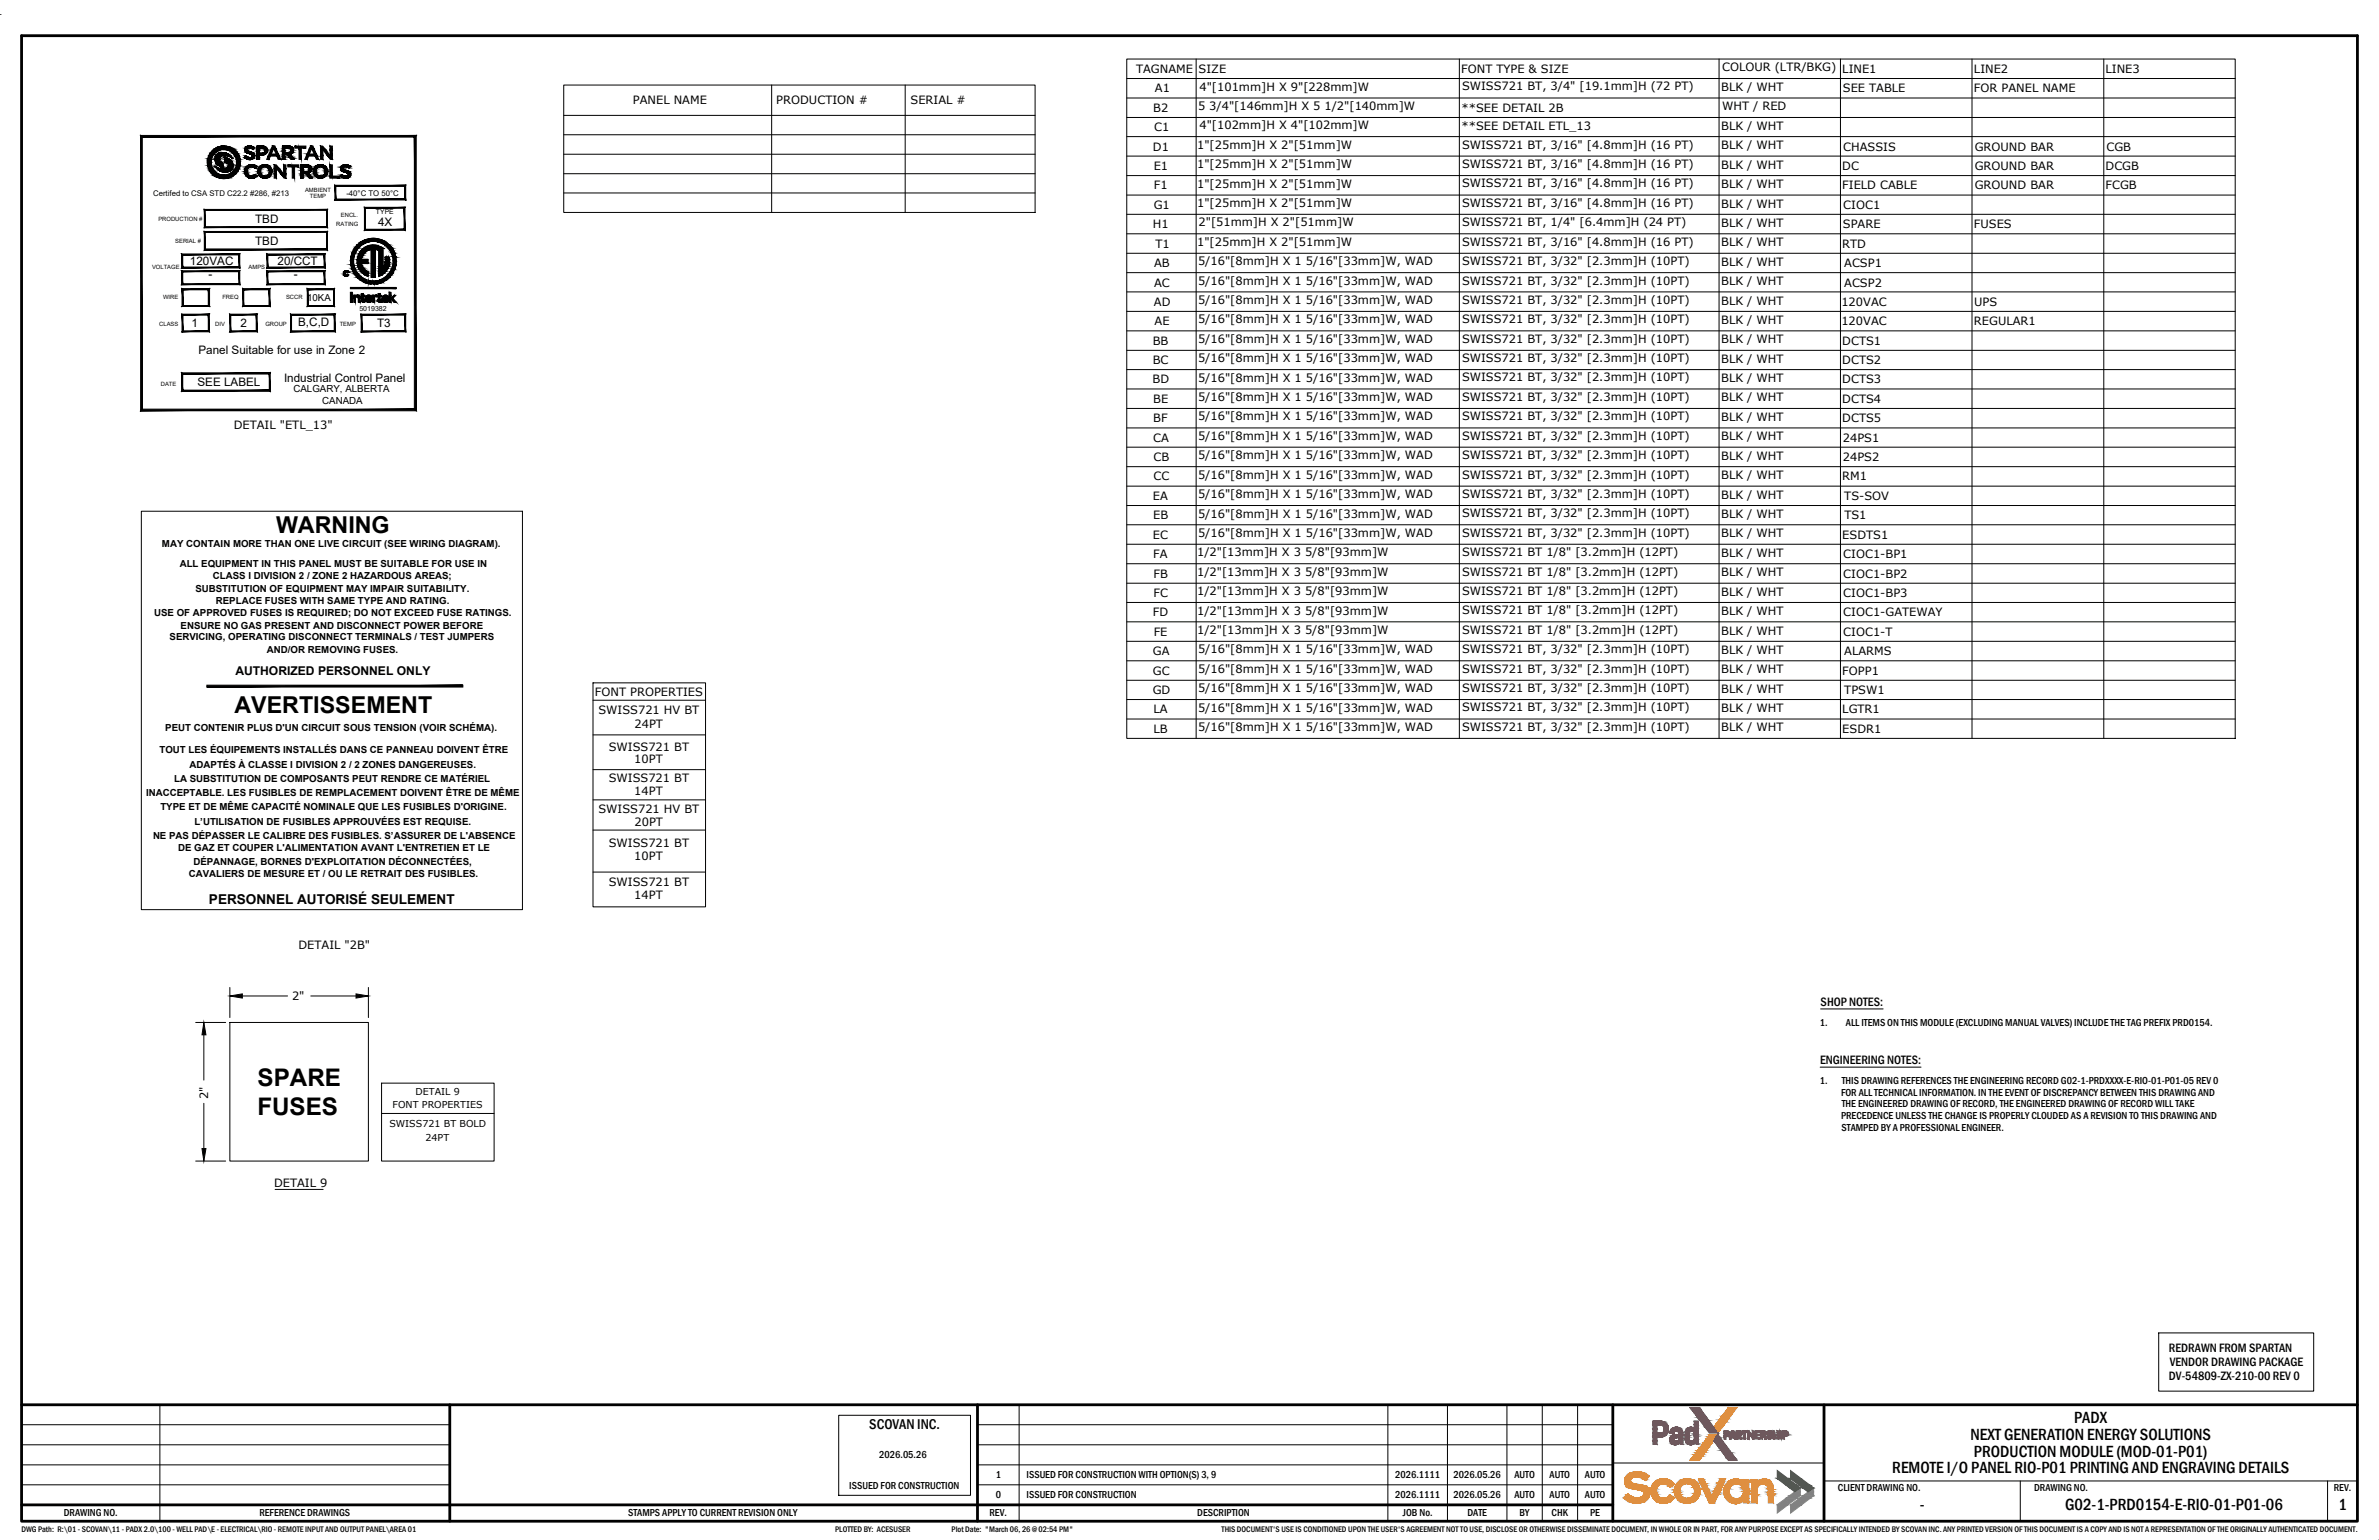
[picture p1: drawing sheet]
<svg xmlns="http://www.w3.org/2000/svg" width="864mm" height="559mm" viewBox="0 0 864 559" stroke-linecap="round" stroke-linejoin="round" font-family="sans-serif">
<defs><g id="words">
<g font-size="8.8">
<text x="93.5" y="394">SPARE</text>
<text x="93.4" y="404.6">FUSES</text>
</g>
<g font-size="8.4">
<text x="100.2" y="193.3">WARNING</text>
<text x="85.1" y="258.7">AVERTISSEMENT</text>
</g>
<g font-size="6">
<text x="752.9" y="516.5">PADX</text>
<text x="715.3" y="522.6">NEXT GENERATION ENERGY SOLUTIONS</text>
<text x="716.6" y="528.6">PRODUCTION MODULE (MOD-01-P01)</text>
<text x="686.9" y="534.6">REMOTE I/O PANEL RIO-P01 PRINTING AND ENGRAVING DETAILS</text>
<text x="696.9" y="548">-</text>
<text x="749.7" y="548">G02-1-PRD0154-E-RIO-01-P01-06</text>
<text x="848.9" y="548">1</text>
</g>
<text font-size="5.3" x="315.6" y="518.7">SCOVAN INC.</text>
<text font-size="4.9" x="75.9" y="328">PERSONNEL AUTORISÉ SEULEMENT</text>
<g font-size="4.5">
<text x="660.9" y="365.1">SHOP NOTES:</text>
<text x="660.7" y="386.2">ENGINEERING NOTES:</text>
<text x="787.4" y="490.7">REDRAWN FROM SPARTAN</text>
<text x="787.7" y="495.8">VENDOR DRAWING PACKAGE</text>
<text x="787.4" y="500.9">DV-54809-ZX-210-00 REV 0</text>
</g>
<text font-size="4.4" x="85.4" y="244.8">AUTHORIZED PERSONNEL ONLY</text>
<g font-size="4.2">
<text x="412.4" y="26.4">TAGNAME</text>
<text x="435.1" y="26.4">SIZE</text>
<text x="530.4" y="26.4">FONT TYPE &amp; SIZE</text>
<text x="625.1" y="25.7">COLOUR (LTR/BKG)</text>
<text x="668.8" y="26.5">LINE1</text>
<text x="716.6" y="26.5">LINE2</text>
<text x="764.3" y="26.4">LINE3</text>
<text x="419.2" y="33.5">A1</text>
<text x="435.4" y="32.9">4&quot;[101mm]H X 9&quot;[228mm]W</text>
<text x="530.7" y="32.8">SWISS721 BT, 3/4&quot; [19.1mm]H (72 PT)</text>
<text x="624.8" y="33">BLK / WHT</text>
<text x="669" y="33.5">SEE TABLE</text>
<text x="716.6" y="33.5">FOR PANEL NAME</text>
<text x="229.7" y="37.8">PANEL NAME</text>
<text x="281.8" y="37.8">PRODUCTION #</text>
<text x="330.5" y="37.8">SERIAL #</text>
<text x="418.6" y="40.6">B2</text>
<text x="434.9" y="39.9">5 3/4&quot;[146mm]H X 5 1/2&quot;[140mm]W</text>
<text x="530.6" y="40.6">**SEE DETAIL 2B</text>
<text x="625.2" y="40">WHT / RED</text>
<text x="419" y="47.6">C1</text>
<text x="435.4" y="46.9">4&quot;[102mm]H X 4&quot;[102mm]W</text>
<text x="530.6" y="47">**SEE DETAIL ETL_13</text>
<text x="624.8" y="47.1">BLK / WHT</text>
<text x="530.7" y="53.9">SWISS721 BT, 3/16&quot; [4.8mm]H (16 PT)</text>
<text x="418.5" y="54.6">D1</text>
<text x="434.6" y="54">1&quot;[25mm]H X 2&quot;[51mm]W</text>
<text x="624.8" y="54.2">BLK / WHT</text>
<text x="669.1" y="54.6">CHASSIS</text>
<text x="716.9" y="54.6">GROUND BAR</text>
<text x="764.7" y="54.6">CGB</text>
<text x="418.8" y="61.7">E1</text>
<text x="434.6" y="61">1&quot;[25mm]H X 2&quot;[51mm]W</text>
<text x="530.7" y="61">SWISS721 BT, 3/16&quot; [4.8mm]H (16 PT)</text>
<text x="624.8" y="61.2">BLK / WHT</text>
<text x="668.8" y="61.7">DC</text>
<text x="716.9" y="61.7">GROUND BAR</text>
<text x="764.3" y="61.7">DCGB</text>
<text x="418.9" y="68.7">F1</text>
<text x="434.6" y="68.1">1&quot;[25mm]H X 2&quot;[51mm]W</text>
<text x="530.7" y="68">SWISS721 BT, 3/16&quot; [4.8mm]H (16 PT)</text>
<text x="624.8" y="68.2">BLK / WHT</text>
<text x="668.8" y="68.7">FIELD CABLE</text>
<text x="716.9" y="68.7">GROUND BAR</text>
<text x="764.3" y="68.7">FCGB</text>
<text x="418.8" y="75.8">G1</text>
<text x="434.6" y="75.1">1&quot;[25mm]H X 2&quot;[51mm]W</text>
<text x="530.7" y="75.1">SWISS721 BT, 3/16&quot; [4.8mm]H (16 PT)</text>
<text x="624.8" y="75.3">BLK / WHT</text>
<text x="669.1" y="75.8">CIOC1</text>
<text x="92.6" y="80.9">TBD</text>
<text x="137.2" y="82">4X</text>
<text x="418.5" y="82.8">H1</text>
<text x="435.1" y="82.2">2&quot;[51mm]H X 2&quot;[51mm]W</text>
<text x="530.7" y="82.1">SWISS721 BT, 1/4&quot; [6.4mm]H (24 PT)</text>
<text x="624.8" y="82.3">BLK / WHT</text>
<text x="669" y="82.8">SPARE</text>
<text x="716.6" y="82.8">FUSES</text>
<text x="92.6" y="88.9">TBD</text>
<text x="419.4" y="89.8">T1</text>
<text x="434.6" y="89.2">1&quot;[25mm]H X 2&quot;[51mm]W</text>
<text x="530.7" y="89.2">SWISS721 BT, 3/16&quot; [4.8mm]H (16 PT)</text>
<text x="624.8" y="89.3">BLK / WHT</text>
<text x="668.8" y="89.8">RTD</text>
<text x="69" y="96.3">120VAC</text>
<text x="75.6" y="101">-</text>
<text x="100.8" y="96.3">20/CCT</text>
<text x="106.6" y="101">-</text>
<text x="419" y="96.9">AB</text>
<text x="434.9" y="96.2">5/16&quot;[8mm]H X 1 5/16&quot;[33mm]W, WAD</text>
<text x="530.7" y="96.2">SWISS721 BT, 3/32&quot; [2.3mm]H (10PT)</text>
<text x="624.8" y="96.4">BLK / WHT</text>
<text x="669.5" y="96.9">ACSP1</text>
<text x="419" y="104">AC</text>
<text x="434.9" y="103.3">5/16&quot;[8mm]H X 1 5/16&quot;[33mm]W, WAD</text>
<text x="530.7" y="103.3">SWISS721 BT, 3/32&quot; [2.3mm]H (10PT)</text>
<text x="624.8" y="103.5">BLK / WHT</text>
<text x="669.5" y="104">ACSP2</text>
<text x="418.9" y="110.9">AD</text>
<text x="434.9" y="110.4">5/16&quot;[8mm]H X 1 5/16&quot;[33mm]W, WAD</text>
<text x="530.7" y="110.2">SWISS721 BT, 3/32&quot; [2.3mm]H (10PT)</text>
<text x="624.8" y="110.5">BLK / WHT</text>
<text x="668.4" y="110.9">120VAC</text>
<text x="716.6" y="110.9">UPS</text>
<text x="69.5" y="118.7">1</text>
<text x="87.2" y="118.7">2</text>
<text x="108.2" y="118.4">B,C,D</text>
<text x="136.9" y="118.7">T3</text>
<text x="419.1" y="118">AE</text>
<text x="434.9" y="117.3">5/16&quot;[8mm]H X 1 5/16&quot;[33mm]W, WAD</text>
<text x="530.7" y="117.3">SWISS721 BT, 3/32&quot; [2.3mm]H (10PT)</text>
<text x="624.8" y="117.5">BLK / WHT</text>
<text x="668.4" y="118">120VAC</text>
<text x="716.6" y="118">REGULAR1</text>
<text x="418.5" y="125.1">BB</text>
<text x="434.9" y="124.4">5/16&quot;[8mm]H X 1 5/16&quot;[33mm]W, WAD</text>
<text x="530.7" y="124.4">SWISS721 BT, 3/32&quot; [2.3mm]H (10PT)</text>
<text x="624.8" y="124.5">BLK / WHT</text>
<text x="668.8" y="125.1">DCTS1</text>
<text x="72.1" y="128.4">Panel Suitable for use in Zone 2</text>
<text x="434.9" y="131.4">5/16&quot;[8mm]H X 1 5/16&quot;[33mm]W, WAD</text>
<text x="530.7" y="131.4">SWISS721 BT, 3/32&quot; [2.3mm]H (10PT)</text>
<text x="624.8" y="131.6">BLK / WHT</text>
<text x="418.5" y="132.1">BC</text>
<text x="668.8" y="132.1">DCTS2</text>
<text x="71.7" y="139.9">SEE LABEL</text>
<text x="103.1" y="138.5">Industrial Control Panel</text>
<text x="418.4" y="139.1">BD</text>
<text x="434.9" y="138.5">5/16&quot;[8mm]H X 1 5/16&quot;[33mm]W, WAD</text>
<text x="530.7" y="138.4">SWISS721 BT, 3/32&quot; [2.3mm]H (10PT)</text>
<text x="624.8" y="138.7">BLK / WHT</text>
<text x="668.8" y="139.1">DCTS3</text>
<text x="418.6" y="146.2">BE</text>
<text x="434.9" y="145.5">5/16&quot;[8mm]H X 1 5/16&quot;[33mm]W, WAD</text>
<text x="530.7" y="145.5">SWISS721 BT, 3/32&quot; [2.3mm]H (10PT)</text>
<text x="624.8" y="145.7">BLK / WHT</text>
<text x="668.8" y="146.2">DCTS4</text>
<text x="84.8" y="155.7">DETAIL &quot;ETL_13&quot;</text>
<text x="418.6" y="153.2">BF</text>
<text x="434.9" y="152.6">5/16&quot;[8mm]H X 1 5/16&quot;[33mm]W, WAD</text>
<text x="530.7" y="152.5">SWISS721 BT, 3/32&quot; [2.3mm]H (10PT)</text>
<text x="624.8" y="152.7">BLK / WHT</text>
<text x="668.8" y="153.2">DCTS5</text>
<text x="418.6" y="160.3">CA</text>
<text x="434.9" y="159.6">5/16&quot;[8mm]H X 1 5/16&quot;[33mm]W, WAD</text>
<text x="530.7" y="159.6">SWISS721 BT, 3/32&quot; [2.3mm]H (10PT)</text>
<text x="624.8" y="159.8">BLK / WHT</text>
<text x="669" y="160.3">24PS1</text>
<text x="418.7" y="167.3">CB</text>
<text x="434.9" y="166.7">5/16&quot;[8mm]H X 1 5/16&quot;[33mm]W, WAD</text>
<text x="530.7" y="166.6">SWISS721 BT, 3/32&quot; [2.3mm]H (10PT)</text>
<text x="624.8" y="166.8">BLK / WHT</text>
<text x="669" y="167.3">24PS2</text>
<text x="434.9" y="173.7">5/16&quot;[8mm]H X 1 5/16&quot;[33mm]W, WAD</text>
<text x="530.7" y="173.7">SWISS721 BT, 3/32&quot; [2.3mm]H (10PT)</text>
<text x="624.8" y="173.8">BLK / WHT</text>
<text x="418.7" y="174.3">CC</text>
<text x="668.8" y="174.3">RM1</text>
<text x="418.5" y="181.4">EA</text>
<text x="434.9" y="180.7">5/16&quot;[8mm]H X 1 5/16&quot;[33mm]W, WAD</text>
<text x="530.7" y="180.7">SWISS721 BT, 3/32&quot; [2.3mm]H (10PT)</text>
<text x="624.8" y="180.9">BLK / WHT</text>
<text x="669.5" y="181.4">TS-SOV</text>
<text x="418.6" y="188.5">EB</text>
<text x="434.9" y="187.8">5/16&quot;[8mm]H X 1 5/16&quot;[33mm]W, WAD</text>
<text x="530.7" y="187.7">SWISS721 BT, 3/32&quot; [2.3mm]H (10PT)</text>
<text x="624.8" y="188">BLK / WHT</text>
<text x="669.5" y="188.5">TS1</text>
<text x="418.5" y="195.5">EC</text>
<text x="434.9" y="194.9">5/16&quot;[8mm]H X 1 5/16&quot;[33mm]W, WAD</text>
<text x="530.7" y="194.7">SWISS721 BT, 3/32&quot; [2.3mm]H (10PT)</text>
<text x="624.8" y="195">BLK / WHT</text>
<text x="668.8" y="195.5">ESDTS1</text>
<text x="418.6" y="202.5">FA</text>
<text x="434.6" y="201.8">1/2&quot;[13mm]H X 3 5/8&quot;[93mm]W</text>
<text x="530.7" y="201.8">SWISS721 BT 1/8&quot; [3.2mm]H (12PT)</text>
<text x="624.8" y="202">BLK / WHT</text>
<text x="669.1" y="202.5">CIOC1-BP1</text>
<text x="418.7" y="209.6">FB</text>
<text x="434.6" y="208.9">1/2&quot;[13mm]H X 3 5/8&quot;[93mm]W</text>
<text x="530.7" y="208.9">SWISS721 BT 1/8&quot; [3.2mm]H (12PT)</text>
<text x="624.8" y="209">BLK / WHT</text>
<text x="669.1" y="209.6">CIOC1-BP2</text>
<text x="434.6" y="215.9">1/2&quot;[13mm]H X 3 5/8&quot;[93mm]W</text>
<text x="530.7" y="215.9">SWISS721 BT 1/8&quot; [3.2mm]H (12PT)</text>
<text x="418.7" y="216.6">FC</text>
<text x="624.8" y="216.1">BLK / WHT</text>
<text x="669.1" y="216.6">CIOC1-BP3</text>
<text x="418.5" y="223.7">FD</text>
<text x="434.6" y="223">1/2&quot;[13mm]H X 3 5/8&quot;[93mm]W</text>
<text x="530.7" y="222.9">SWISS721 BT 1/8&quot; [3.2mm]H (12PT)</text>
<text x="624.8" y="223.2">BLK / WHT</text>
<text x="669.1" y="223.7">CIOC1-GATEWAY</text>
<text x="418.8" y="230.7">FE</text>
<text x="434.6" y="230">1/2&quot;[13mm]H X 3 5/8&quot;[93mm]W</text>
<text x="530.7" y="230">SWISS721 BT 1/8&quot; [3.2mm]H (12PT)</text>
<text x="624.8" y="230.3">BLK / WHT</text>
<text x="669.1" y="230.7">CIOC1-T</text>
<text x="418.5" y="237.7">GA</text>
<text x="434.9" y="237.1">5/16&quot;[8mm]H X 1 5/16&quot;[33mm]W, WAD</text>
<text x="530.7" y="237">SWISS721 BT, 3/32&quot; [2.3mm]H (10PT)</text>
<text x="624.8" y="237.2">BLK / WHT</text>
<text x="669.5" y="237.7">ALARMS</text>
<text x="418.5" y="244.8">GC</text>
<text x="434.9" y="244.1">5/16&quot;[8mm]H X 1 5/16&quot;[33mm]W, WAD</text>
<text x="530.7" y="244.1">SWISS721 BT, 3/32&quot; [2.3mm]H (10PT)</text>
<text x="624.8" y="244.3">BLK / WHT</text>
<text x="668.8" y="244.8">FOPP1</text>
<text x="418.5" y="251.8">GD</text>
<text x="434.9" y="251.2">5/16&quot;[8mm]H X 1 5/16&quot;[33mm]W, WAD</text>
<text x="530.7" y="251.2">SWISS721 BT, 3/32&quot; [2.3mm]H (10PT)</text>
<text x="624.8" y="251.3">BLK / WHT</text>
<text x="669.5" y="251.8">TPSW1</text>
<text x="216" y="252.4">FONT PROPERTIES</text>
<text x="217.3" y="259.2">SWISS721 HV BT</text>
<text x="418.7" y="258.8">LA</text>
<text x="434.9" y="258.2">5/16&quot;[8mm]H X 1 5/16&quot;[33mm]W, WAD</text>
<text x="530.7" y="258.1">SWISS721 BT, 3/32&quot; [2.3mm]H (10PT)</text>
<text x="624.8" y="258.4">BLK / WHT</text>
<text x="668.8" y="258.8">LGTR1</text>
<text x="230.3" y="264">24PT</text>
<text x="418.7" y="265.9">LB</text>
<text x="434.9" y="265.2">5/16&quot;[8mm]H X 1 5/16&quot;[33mm]W, WAD</text>
<text x="530.7" y="265.2">SWISS721 BT, 3/32&quot; [2.3mm]H (10PT)</text>
<text x="624.8" y="265.4">BLK / WHT</text>
<text x="668.8" y="265.9">ESDR1</text>
<text x="221" y="272.4">SWISS721 BT</text>
<text x="230.3" y="277">10PT</text>
<text x="221" y="283.8">SWISS721 BT</text>
<text x="230.3" y="288.6">14PT</text>
<text x="217.3" y="294.9">SWISS721 HV BT</text>
<text x="230.3" y="299.6">20PT</text>
<text x="221" y="307.5">SWISS721 BT</text>
<text x="230.3" y="312.2">10PT</text>
<text x="221" y="321.6">SWISS721 BT</text>
<text x="230.3" y="326.3">14PT</text>
<text x="108.3" y="344.2">DETAIL &quot;2B&quot;</text>
<text x="106" y="362.8">2&quot;</text>
<text x="75.5" y="398.7" transform="rotate(-90 75.5 398.7)">2&quot;</text>
<text x="99.5" y="430.6">DETAIL 9</text>
</g>
<g font-size="3.8">
<text x="660.6" y="372.2">1.</text>
<text x="670.1" y="372.2">ALL ITEMS ON THIS MODULE (EXCLUDING MANUAL VALVES) INCLUDE THE TAG PREFIX PRD0154.</text>
<text x="660.6" y="393.4">1.</text>
<text x="668.6" y="393.4">THIS DRAWING REFERENCES THE ENGINEERING RECORD G02-1-PRDXXXX-E-RIO-01-P01-05 REV 0</text>
<text x="668.3" y="397.6">FOR ALL TECHNICAL INFORMATION. IN THE EVENT OF DISCREPANCY BETWEEN THIS DRAWING AND</text>
<text x="668.6" y="401.8">THE ENGINEERED DRAWING OF RECORD, THE ENGINEERED DRAWING OF RECORD WILL TAKE</text>
<text x="668.3" y="406.1">PRECEDENCE UNLESS THE CHANGE IS PROPERLY CLOUDED AS A REVISION TO THIS DRAWING AND</text>
<text x="668.5" y="410.3">STAMPED BY A PROFESSIONAL ENGINEER.</text>
<text x="319.2" y="529">2026.05.26</text>
<text x="361.4" y="536.4">1</text>
<text x="372.7" y="536.4">ISSUED FOR CONSTRUCTION WITH OPTION(S) 3, 9</text>
<text x="506.5" y="536.4">2026.1111</text>
<text x="527.6" y="536.4">2026.05.26</text>
<text x="549.7" y="536.4">AUTO</text>
<text x="562.5" y="536.4">AUTO</text>
<text x="575.4" y="536.4">AUTO</text>
<text x="308.3" y="540.3">ISSUED FOR CONSTRUCTION</text>
<text x="361.4" y="543.7">0</text>
<text x="372.7" y="543.7">ISSUED FOR CONSTRUCTION</text>
<text x="506.5" y="543.7">2026.1111</text>
<text x="527.6" y="543.7">2026.05.26</text>
<text x="549.7" y="543.7">AUTO</text>
<text x="562.5" y="543.7">AUTO</text>
<text x="575.4" y="543.7">AUTO</text>
<text x="667.2" y="541.1">CLIENT DRAWING NO.</text>
<text x="738.4" y="541.1">DRAWING NO.</text>
<text x="847.2" y="541.2">REV.</text>
<text x="23.2" y="550.2">DRAWING NO.</text>
<text x="94.1" y="550.2">REFERENCE DRAWINGS</text>
<text x="228" y="550.2">STAMPS APPLY TO CURRENT REVISION ONLY</text>
<text x="359.2" y="550.2">REV.</text>
<text x="434.6" y="550.2">DESCRIPTION</text>
<text x="509.3" y="550.2">JOB No.</text>
<text x="532.7" y="550.2">DATE</text>
<text x="551.6" y="550.2">BY</text>
<text x="563.2" y="550.2">CHK</text>
<text x="577.3" y="550.2">PE</text>
</g>
<g font-size="3.5">
<text x="111.5" y="109.3">10KA</text>
<text x="106.5" y="142.3">CALGARY, ALBERTA</text>
<text x="117" y="146.6">CANADA</text>
<text x="58.8" y="198.6">MAY CONTAIN MORE THAN ONE LIVE CIRCUIT (SEE WIRING DIAGRAM).</text>
<text x="65.2" y="205.9">ALL EQUIPMENT IN THIS PANEL MUST BE SUITABLE FOR USE IN</text>
<text x="70.9" y="214.8">SUBSTITUTION OF EQUIPMENT MAY IMPAIR SUITABILITY.</text>
<text x="77.3" y="210.2">CLASS I DIVISION 2 / ZONE 2 HAZARDOUS AREAS;</text>
<text x="78.4" y="219.3">REPLACE FUSES WITH SAME TYPE AND RATING.</text>
<text x="56" y="223.4">USE OF APPROVED FUSES IS REQUIRED; DO NOT EXCEED FUSE RATINGS.</text>
<text x="61.6" y="232.4">SERVICING, OPERATING DISCONNECT TERMINALS / TEST JUMPERS</text>
<text x="65.6" y="228.1">ENSURE NO GAS PRESENT AND DISCONNECT POWER BEFORE</text>
<text x="96.9" y="237.1">AND/OR REMOVING FUSES.</text>
<text x="60" y="265.1">PEUT CONTENIR PLUS D'UN CIRCUIT SOUS TENSION (VOIR SCHÉMA).</text>
<text x="57.9" y="273.3">TOUT LES ÉQUIPEMENTS INSTALLÉS DANS CE PANNEAU DOIVENT ÊTRE</text>
<text x="68.8" y="278.6">ADAPTÉS À CLASSE I DIVISION 2 / 2 ZONES DANGEREUSES.</text>
<text x="63.2" y="283.8">LA SUBSTITUTION DE COMPOSANTS PEUT RENDRE CE MATÉRIEL</text>
<text x="53" y="288.9">INACCEPTABLE. LES FUSIBLES DE REMPLACEMENT DOIVENT ÊTRE DE MÊME</text>
<text x="58.2" y="294">TYPE ET DE MÊME CAPACITÉ NOMINALE QUE LES FUSIBLES D'ORIGINE.</text>
<text x="70.6" y="299.3">L’UTILISATION DE FUSIBLES APPROUVÉES EST REQUISE.</text>
<text x="55.5" y="304.6">NE PAS DÉPASSER LE CALIBRE DES FUSIBLES. S’ASSURER DE L'ABSENCE</text>
<text x="64.6" y="308.7">DE GAZ ET COUPER L'ALIMENTATION AVANT L'ENTRETIEN ET LE</text>
<text x="70.2" y="313.9">DÉPANNAGE, BORNES D'EXPLOITATION DÉCONNECTÉES,</text>
<text x="68.5" y="318.3">CAVALIERS DE MESURE ET / OU LE RETRAIT DES FUSIBLES.</text>
<text x="150.8" y="397.4">DETAIL 9</text>
<text x="142.5" y="402.1">FONT PROPERTIES</text>
<text x="141.4" y="409.1">SWISS721 BT BOLD</text>
<text x="154.5" y="413.9">24PT</text>
</g>
<g font-size="3">
<text x="7.7" y="555.9">DWG Path: R:\01 - SCOVAN\11 - PADX 2.0\100 - WELL PAD\E - ELECTRICAL\RIO - REMOTE INPUT AND OUTPUT PANEL\AREA 01</text>
<text x="303.2" y="555.9">PLOTTED BY: ACESUSER</text>
<text x="345.4" y="555.9">Plot Date: &quot;March 06, 26 @ 02:54 PM&quot;</text>
<text x="443.4" y="555.9">THIS DOCUMENT'S USE IS CONDITIONED UPON THE USER'S AGREEMENT NOT TO USE, DISCLOSE OR OTHERWISE DISSEMINATE DOCUMENT, IN WHOLE OR IN PART, FOR ANY PURPOSE EXCEPT AS SPECIFICALLY INTENDED BY SCOVAN INC. ANY PRINTED VERSION OF THIS DOCUMENT IS A COPY AND IS NOT A REPRESENTATION OF THE ORIGINALLY AUTHENTICATED DOCUMENT.</text>
</g>
<g font-size="2.8">
<text x="55.6" y="71.1">Certifed to CSA STD C22.2 #286, #213</text>
<text x="125.7" y="71">-40°C TO 50°C</text>
</g>
<g font-size="2.5">
<text x="136.5" y="77.7">TYPE</text>
<text x="130.5" y="112.7">5019382</text>
</g>
<g font-size="2.1">
<text x="110.7" y="69.7">AMBIENT</text>
<text x="112.5" y="72">TEMP</text>
<text x="57.5" y="80.2">PRODUCTION #</text>
<text x="122.1" y="82">RATING</text>
<text x="123.8" y="78.8">ENCL.</text>
<text x="63.6" y="88.3">SERIAL #</text>
<text x="55.2" y="97.7">VOLTAGE</text>
<text x="90.3" y="97.7">AMPS</text>
<text x="59.2" y="108.7">WIRE</text>
<text x="80.7" y="108.6">FREQ</text>
<text x="103.8" y="108.7">SCCR</text>
<text x="57.8" y="118.3">CLASS</text>
<text x="78.1" y="118.1">DIV</text>
<text x="96.4" y="118.1">GROUP</text>
<text x="123.3" y="118.3">TEMP</text>
<text x="58.4" y="140.2">DATE</text>
</g>
</g></defs>
<!-- layer: G02-1-PRDXXXX-E-MRIO-01-P01-01$0$ANNOTATION -->
<g fill="#000" stroke="#000" stroke-width=".36">
<path d="M78.8 56.2l4.8 .2zM79 57.4h.6zM79.3 55.6h3zM81.3 56.9l.4 .1zM83 56.7h.9zM83.9 57.2h.3zM90.3 55.7h1.9zM90.3 57.9h.7zM90.6 53.7h1.6zM90.7 57.2h1.6zM91.7 54l.2 .1zM91.7 54h.2z"/>
<path d="M102.5 56l3 .1zM102.5 57.8h.9zM78.1 60.3l.2 .1zM78.6 61.1l.9 .1zM79.2 63.8h4.2l-1.1 .3zM79.5 64.6h3.6zM80.1 62.2h3.2zM80.2 60.7h1zM80.8 62.4h1.9zM80.9 62.4h1.7zM83.9 60.9l.2 .6zM91 64.7h.5z"/>
<path d="M91.5 63.9h1.8zM95.1 64.6h2zM96 60.5h2zM97.6 61.4h1zM109.1 64.6h.9zM112.1 60.8h1zM115.3 64.6h2zM116.1 60.5h2.2zM123.9 60.4l3.1 .1zM125.1 62.5h2zM125.1 64.7h.8zM125.2 64.7h.6z"/>
<path d="M125.4 60.5h1.6zM125.7 60.5h1.3zM125.5 64h1.6zM126.5 60.8l.3 .1zM125.2 99.4l.1 .1zM125.3 99.8l.2 .1zM125.6 98.6h.9zM126.1 99.5h.2zM131.7 99.2h1.9v.7zM131.4 87.5l1-.4 7.2 .4zM133.9 90.6h.4zM134.7 90.6h1.6v10.1z"/>
<path d="M136.3 90.5l.9 .1zM136.9 87.7h3zM137.5 99.2h1.9l-.9 .7zM140 93.9h.4zM140 93.5l-.1 .2zM140.1 93.4h.3zM140.1 93.9h.3zM140.5 93.3l.1 .2zM125.3 100.2h.8zM128.5 107.2h.5zM129.7 107.1h.2zM130.7 101.6h1.8z"/>
<path d="M130.8 101.6h1.7l-.4 .8zM131.7 109.7h.5zM132.3 109.3h.2zM132.5 102.5h.8l-.1 .3zM133 107.4l1.7 .1zM133.5 109.7h1.1zM133.7 101.8l.3 .1zM133.7 101.9h.3l-.3 1zM133.9 109.7h.3zM134.2 103h.6zM134.6 102.2h.2zM134.5 102.9h.3z"/>
<path d="M135.1 102.3h.7zM135.3 107.2h.6zM135.4 102.3h.4zM135.4 107.2h.5zM136.3 102.8l1 .2zM136.2 107.2h.7zM136.4 107.6h.5zM136.5 107.6l.4 .1zM136.6 102.4l.6-.1zM137.3 109l.7 .2zM136.7 102.8l.6-.1zM137.7 102.7h.5z"/>
<path d="M137.8 101.7h.3zM138.3 109.3h.3zM139.1 107.4l1.7 .1zM139.6 109.7h1.1zM140 109.7h.4zM140.3 109.3h.6zM140.7 109.3l.3-.1zM74 371l.8 4.5h-1.5zM83.4 361.4l4.6-.8v1.6zM129.2 360.6l4.5 .8-4.5 .8zM73.3 416.8h1.5l-.8 4.5z"/>
<path d="M75.3 58.9l.4 1.2-.1-1.2zM75.3 58.9l.4 1.2h-.3z"/>
<path d="M75.4 57.7h.3zM75.4 57.7h.3z"/>
<path d="M75.4 57.7l.2 1.2 .1-1.2zM75.4 57.7l.2 1.2h-.3z"/>
<path d="M75.7 56.7v1l.4-1zM75.7 56.7v1h-.3z"/>
<path d="M75.8 56.6h.4zM75.8 56.6l.3 .1h-.4z"/>
<path d="M76.2 55.7v.9l.4-.9zM76.2 55.7v.9h-.4z"/>
<path d="M76 58.5l.7 .4v-.4zM76 58.5l.7 .4h-.7z"/>
<path d="M76 58.9l.7 .7v-.7zM76 58.9l.7 .7h-.7z"/>
<path d="M76 59.6l.8 .4-.1-.4zM76 59.6l.8 .4h-.7z"/>
<path d="M76.1 57.7l.7 .1zM76.1 57.7l.7 .1z"/>
<path d="M76.1 57.8l.6 .7 .1-.7zM76.1 57.8l.6 .7h-.7z"/>
<path d="M76.1 60l.8 .6-.1-.6zM76.1 60l.8 .6h-.7z"/>
<path d="M76.3 55.5h.5zM76.3 55.5l.3 .2h-.4z"/>
<path d="M76.3 56.9l.5 .8 .3-.8zM76.3 56.9l.5 .8h-.7z"/>
<path d="M76.9 54.9l-.1 .6 .5-.6zM76.9 54.9l-.1 .6h-.5z"/>
<path d="M76.7 56.2l.4 .6 .3-.6zM76.7 56.2l.4 .6h-.7zM76.4 56.8l.7 .1zM76.4 56.8l.7 .1z"/>
<path d="M77.1 54.7l.2 .2 .3-.2zM77.1 54.7l.2 .2h-.4z"/>
<path d="M77.1 55.6l.6 .3 .2-.3zM76.8 55.9l.3-.3 .6 .3zM76.8 55.9l.6 .3 .3-.3zM76.8 55.9l.6 .3h-.7z"/>
<path d="M78.1 56.9l.8 .6h-1zM77.9 57.5l1.1 .2zM77.9 57.5l1.1 .2zM77.9 57.7l1.4 .3-.3-.3zM77.9 57.7l1.4 .3h-1.3zM78 58l1.9 .5-.6-.5zM78 58l1.9 .5h-1.8z"/>
<path d="M78.1 58.5h1.9zM78.1 58.5h1.9z"/>
<path d="M77.6 54.2v.5l.5-.5zM77.6 54.2v.5h-.5z"/>
<path d="M77.5 55.1l.4 .5 .6-.5zM77.5 55.1l.4 .5h-.8z"/>
<path d="M78.4 56.3l.2 .6zM78.4 56.3l.2 .6h-.5zM78.1 56.9h.5zM78.1 56.9h.5l.3 .6z"/>
<path d="M77.6 55.1h1zM77.5 55.1h1z"/>
<path d="M77.9 53.9l.2 .3 .5-.3zM77.6 54.2l.3-.3 .2 .3z"/>
<path d="M79 57.4h.6zM79 57.4h.7z"/>
<path d="M78.4 53.7l.2 .2 .4-.2zM77.9 53.9l.5-.2 .2 .2z"/>
<path d="M79.2 55.6h3.1zM79.3 55.6h3zM79.3 55.6h3zM79.3 55.6h3z"/>
<path d="M79.2 55.7h3.3zM79.2 55.7h3.3z"/>
<path d="M78.1 54.7l.5 .4 .7-.4zM77.6 55.1l.5-.4 .5 .4z"/>
<path d="M79.1 57.4l.5 .1zM79.1 57.4l.5 .1zM79.1 57.5l.5 .2v-.2zM79.1 57.5l.5 .2zM79.3 57.7l.3 .2zM79.3 57.7l.3 .2zM79.5 57.9l.1 .1zM79.5 57.9l.1 .1z"/>
<path d="M78.3 54.4l1 .3 .5-.3zM78.3 54.4l1 .3h-1.2z"/>
<path d="M79 57.2h.8zM79 57.2l.7 .2z"/>
<path d="M78.1 58.5l2.6 .5-.7-.5zM78.1 58.5l2.6 .5h-2.3zM78.4 59l2.3 .1zM78.4 59l2.3 .1zM78.4 59.1h2.4zM78.4 59.1h2.4zM78.4 59.1l2.4 .2zM78.4 59.1l2.4 .2zM78.5 59.3l2.4 .3-.1-.3zM78.5 59.3l2.4 .3h-2.1zM78.8 59.6l2.2 .4-.1-.4zM78.8 59.6l2.2 .4h-1.9zM79.1 60l2 .5-.1-.5zM79.1 60l2 .5h-1zM80.1 60.5l1 .1zM80.1 60.5l1 .1zM80.1 60.6l1.1 .1zM80.1 60.6l1.1 .1zM80.2 60.7h1z"/>
<path d="M79 53.4v.3l1-.3zM78.4 53.7l.6-.3v.3z"/>
<path d="M78.4 54.4h1.7zM78.3 54.4h1.5z"/>
<path d="M78.9 56.9l.9 .3 .3-.3zM78.9 56.9l.9 .3h-.8z"/>
<path d="M79 53.3h1.1zM79 53.3l1 .1z"/>
<path d="M78.8 56.6h1.6zM78.8 56.6l1.3 .2zM78.8 56.8h1.3zM78.8 56.8l1.3 .1z"/>
<path d="M78.7 54.3h2.2zM78.4 54.4h1.7z"/>
<path d="M78.8 56.5h2.1zM78.8 56.5l1.6 .1z"/>
<path d="M80.1 55.4h1.1zM80.1 55.4l1.7 .1zM79.7 55.5h2.1zM79.7 55.5l2.5 .1zM79.4 55.6h2.8zM79.4 55.6h2.9zM79.3 55.6h3z"/>
<path d="M80.2 53.7h2.1zM80.2 53.7l3.2 .3-1.1-.3zM79.2 54l1-.3 3.2 .3zM79.2 54l4.6 .3-.4-.3zM78.7 54.3l.5-.3 4.6 .3z"/>
<path d="M80.1 53.1h2.3zM80.1 53.1l3 .2zM79.5 53.3h3.6z"/>
<path d="M79.5 53.3h1.7zM79 53.3h1.1z"/>
<path d="M81.3 56.9l.4 .1zM81.4 57l.7 .1zM81.4 57l.7 .1zM81.4 57.1l.8 .1zM81.4 57.1l.8 .1zM81.4 57.2h.8z"/>
<path d="M78.8 56.4h2.6zM78.8 56.4l2.1 .1z"/>
<path d="M81.4 57.2h.9zM81.4 57.2h.9z"/>
<path d="M81.4 57.2h1.1zM81.4 57.2h1.1z"/>
<path d="M81.4 57.2h.9zM81.4 57.2h.9z"/>
<path d="M79.2 55.6l3.2 .1zM79.2 55.6l3.2 .1z"/>
<path d="M79.2 55.7l3.5 .1zM79 55.8h3.7zM79 55.8l3.8 .1zM79 55.9h3.8zM79 55.9l4 .1zM79 55.9l4 .1zM78.9 56h4.2zM78.9 56h4.2zM78.9 56l4.5 .2zM78.9 56l4.5 .2h-4.6zM78.8 56.2h4.6zM78.8 56.2l4.8 .2z"/>
<path d="M81.4 57.2l2 .6-.9-.6zM81.4 57.2l2 .6h-1.8zM81.6 57.8l2.2 .5-.4-.5zM81.6 57.8l2.2 .5h-2.1zM81.7 58.3l2.3 .2-.2-.2zM81.7 58.3l2.3 .2h-2.3zM81.7 58.5l2.4 .2zM81.7 58.5l2.4 .2zM81.7 58.7l2.5 .1zM81.7 58.7l2.5 .1zM81.7 58.8l2.5 .1zM81.7 58.8l2.5 .1zM81.7 58.9l2.8 .4-.3-.4zM81.7 58.9l2.8 .4h-1.9zM82.6 59.3h1.9zM82.6 59.3h1.9l.1 .4z"/>
<path d="M82.6 59.3l2 .4h-1.4zM83.2 59.7l1.5 .5-.1-.5zM83.2 59.7l1.5 .5h-1.2zM83.5 60.2h1.2zM83.5 60.2l1.1 .1zM83.7 60.3l.8 .6 .1-.6zM83.7 60.3l.8 .6h-.6zM83.9 60.9h.6zM83.9 60.9h.6l-.4 .6z"/>
<path d="M82.9 59.8l.4 .4h-.4zM82.9 60.2l.5 .1zM82.9 60.2l.5 .1h-.6zM82.8 60.3h.6zM82.8 60.3h.6zM82.8 60.3l.6 .1zM82.8 60.3l.6 .1z"/>
<path d="M81.2 53.3h2.2zM81.2 53.3h2.2z"/>
<path d="M82.4 53.3l1.2 .1zM82.4 53.3l1.2 .1z"/>
<path d="M81.4 56.4l2.2 .1zM81.4 56.4l2.2 .1z"/>
<path d="M82.1 56.5l1.7 .1zM82.1 56.5l1.7 .1z"/>
<path d="M82.5 53.4l1.6 .3zM82.5 53.4l1.6 .3z"/>
<path d="M80.9 54.3h3zM80.9 54.3h3z"/>
<path d="M82.7 56.6h1.2zM82.7 56.6h1.2zM82.9 56.6l1 .1zM82.9 56.6l1 .1zM83 56.7h.9z"/>
<path d="M81.9 54.3l2.3 .1zM81.9 54.3l2.3 .1z"/>
<path d="M83.1 56.7h.8zM83.1 56.7h.8zM83.2 56.7l.7 .1zM83.2 56.7l.7 .1z"/>
<path d="M83.4 56.8l.8 .4-.3-.4zM83.4 56.8l.8 .4zM83.9 57.2h.3z"/>
<path d="M83.4 53.7l1.2 .2zM83.4 53.7l1.2 .2z"/>
<path d="M82.7 54.4l1.6 .1zM82.7 54.4l1.6 .1z"/>
<path d="M84 57.2l.3 .1zM84 57.2l.3 .1zM84.1 57.3h.3zM84.1 57.3h.3z"/>
<path d="M82.9 54.5l1.9 .4-.5-.4zM82.9 54.5l1.9 .4h-1z"/>
<path d="M84.2 57.3l.2 .2zM84.2 57.3l.2 .2z"/>
<path d="M83.9 53.9l1 .3zM83.9 53.9l1 .3z"/>
<path d="M83.8 54.9l1.3 .2zM83.8 54.9l1.3 .2z"/>
<path d="M84.4 54.2l1.1 .5-.6-.5zM84.4 54.2l1.1 .5h-.5z"/>
<path d="M83.9 55.1l1.5 .5-.3-.5zM83.9 55.1l1.5 .5h-.8z"/>
<path d="M84.6 55.6l1.1 .3-.3-.3zM84.6 55.6l1.1 .3h-.9z"/>
<path d="M85 54.7l.7 .2zM85 54.7l.7 .2z"/>
<path d="M84.8 55.9l1.1 .5-.2-.5zM84.8 55.9l1.1 .5h-.7zM85.2 56.4l1 .4-.3-.4zM85.2 56.4l1 .4h-.8z"/>
<path d="M85.3 54.9l.9 .6-.5-.6zM85.3 54.9l.9 .6h-.3z"/>
<path d="M85.4 56.8l1 .4-.2-.4zM85.4 56.8l1 .4h-.7z"/>
<path d="M85.9 55.5l.5 .2zM85.9 55.5l.5 .2z"/>
<path d="M85.7 57.2l.8 .6-.1-.6zM85.7 57.2l.8 .6h-.7z"/>
<path d="M85.9 55.7l.9 .9-.4-.9zM85.9 55.7l.9 .9h-.4z"/>
<path d="M85.8 57.8l.7 .5v-.5zM85.8 57.8l.7 .5h-.6z"/>
<path d="M85.9 58.3l.7 .6-.1-.6zM85.9 58.3l.7 .6h-.7z"/>
<path d="M85.9 60h.6zM85.9 60l.5 .2h-.6z"/>
<path d="M85.9 58.9l.7 .4v-.4zM85.9 58.9l.7 .4h-.7z"/>
<path d="M85.9 59.3l.6 .7 .1-.7zM85.9 59.3l.6 .7h-.6z"/>
<path d="M86.4 56.6l.4 .1zM86.4 56.6l.4 .1z"/>
<path d="M86.4 56.7l.7 1-.3-1zM86.4 56.7l.7 1h-.3z"/>
<path d="M86.8 57.7h.3zM86.8 57.7h.3z"/>
<path d="M86.8 57.7l.4 1.2-.1-1.2zM86.8 57.7l.4 1.2h-.2z"/>
<path d="M87 58.9l.1 1.2 .1-1.2zM87 58.9l.1 1.2h-.3z"/>
<path d="M88.9 54.4h.8zM88.9 54.4l.8 .1zM88.9 54.4l.8 .1zM88.9 54.5l.9 .1zM88.9 54.5l.9 .1zM88.9 54.6l1.1 .1zM88.9 54.6l1.1 .1zM88.9 54.7l1.4 .2zM88.9 54.7l1.4 .2zM89 54.9h1.3zM89 54.9l2.1 .2z"/>
<path d="M89 54.9l2.1 .2h-2zM89.1 55.1h2.1zM89.1 55.1h2.1zM89.2 55.1l2.6 .3-.6-.3zM89.2 55.1l2.6 .3h-2.4zM89.4 55.4l2.5 .1zM89.4 55.4l2.5 .1zM89.6 55.5l2.6 .2-.3-.2zM89.6 55.5l2.6 .2h-1.9zM90.3 55.7h1.9z"/>
<path d="M89.1 53.7h1.1zM89.1 53.7h1.5z"/>
<path d="M89.2 56.6h.2zM89.1 56.6h.3z"/>
<path d="M89.1 56.6l.5 .2zM89.1 56.6l.5 .2h-.6z"/>
<path d="M89 56.8l.7 .1zM89 56.8l.7 .1z"/>
<path d="M88.9 54.1l.8 .1zM88.9 54.1l.8 .1zM88.9 54.2l.8 .1zM88.9 54.2l.8 .1zM88.9 54.3h.8zM88.9 54.3h.8zM88.9 54.3h.8zM88.9 54.3h.8zM88.9 54.3l.8 .1zM88.9 54.3l.8 .1zM88.9 54.4h.8zM88.9 54.4h.8zM88.9 54.4h.8zM88.9 54.4h.8zM88.9 54.4h.8zM88.9 54.4h.8z"/>
<path d="M88.9 56.9l1.1 .2zM88.9 56.9l1.1 .2h-1.2zM88.8 57.1h1.4zM88.7 57.1h1.5z"/>
<path d="M89 53.8l.7 .3 .2-.3zM89 53.8l.7 .3h-.8z"/>
<path d="M89.5 60.4l.6-.4 3.2 .4zM89.5 60.4l3.8 .1zM89.5 60.4l3.8 .1zM89.5 60.5h3.8z"/>
<path d="M89.1 53.7h1.1zM89.1 53.7l.8 .1h-.9z"/>
<path d="M88.7 57.1l1.8 .1zM88.6 57.2h1.9z"/>
<path d="M88.6 57.2h2.1zM88.6 57.2h2.1z"/>
<path d="M90.3 52.9h.5zM90.3 52.9h.6zM90.2 52.9h.7zM90.2 52.9l1.2 .1zM89.9 53h1.5zM89.9 53l1.8 .2zM89.5 53.2h2.2zM89.5 53.2l2.4 .1zM89.5 53.2l2.4 .1zM89.5 53.3l2.8 .2-.4-.2zM89.2 53.5l.3-.2 2.8 .2zM89.2 53.5h3.1zM89.1 53.6h3.1zM89.1 53.6l3.1 .1zM89.1 53.6l3.1 .1zM89.1 53.7h3.1z"/>
<path d="M90.8 59.7h1.1zM90.8 59.7h1.1z"/>
<path d="M91.2 59.7h.2zM91.2 59.7h.7zM90.8 59.7h1.1z"/>
<path d="M90.8 59.7l1.8 .3zM90.1 60l.7-.3 1.8 .3zM90.1 60h2.5zM90.1 60h2.5l.7 .4z"/>
<path d="M90.9 53.7l1.3 .1zM90.9 53.7l1.3 .1z"/>
<path d="M90.9 53.8h1.3zM90.9 53.8l1.1 .1zM91.4 53.9h.6zM91.4 53.9l.5 .1z"/>
<path d="M90.3 55.7l2 .2zM90.3 55.7l2 .2zM90.7 55.9l1.6 .1zM90.7 55.9l1.6 .1zM91 56l1.4 .1zM91 56l1.4 .1zM91.4 56.1l1.1 .1zM91.4 56.1l1.1 .1zM91.5 56.2l1 .1zM91.5 56.2l1 .1zM91.5 56.3l1 .1zM91.5 56.3l1 .1zM91.6 56.4l.9 .1zM91.6 56.4l.9 .1zM91.6 56.5h.9zM91.6 56.5h.9zM91.6 56.5h.9zM91.6 56.5h.9zM91.6 56.5h.9z"/>
<path d="M88.7 57.2h3.6zM88.7 57.2h3.6zM88.7 57.2l3.2 .3 .4-.3zM88.7 57.2l3.2 .3h-2.7zM89.2 57.5h2.7zM89.2 57.5l2.6 .2zM89.5 57.7h2.3zM89.5 57.7h1.9zM89.7 57.7h1.7zM89.7 57.7l1.4 .2z"/>
<path d="M91.4 56.9l1 .1zM91.4 56.9l1 .1z"/>
<path d="M91.4 57h1zM91.1 57.2h1.2zM91.1 57.2h1.2z"/>
<path d="M91.6 56.5l.9 .1zM91.6 56.5l.9 .1zM91.6 56.6h.9zM91.6 56.6h.9zM91.6 56.6h.9zM91.6 56.6h.9z"/>
<path d="M91.6 56.6h.9zM91.6 56.6h.9z"/>
<path d="M91.6 56.6l.9 .1zM91.5 56.7h1z"/>
<path d="M91.5 56.7h1zM91.5 56.7l.9 .2h-1z"/>
<path d="M93.3 53h2.2zM93.3 53h2.2z"/>
<path d="M93.3 57.1l.8 .5h-.8zM93.3 57.6l.8 .1zM93.3 57.6l.8 .1zM93.3 57.7h.8zM93.3 57.7h.8zM93.3 57.7l.8 .1zM93.3 57.7l.8 .1zM93.3 57.8h.8z"/>
<path d="M93.3 53.8l.8 .4v-.4zM93.3 53.8l.8 .4h-.8z"/>
<path d="M93.3 54.2l.8 .3v-.3zM93.3 54.2l.8 .3h-.8z"/>
<path d="M93.3 54.5l.8 .1zM93.3 54.5l.8 .1z"/>
<path d="M93.3 54.6l.8 .5v-.5zM93.3 54.6l.8 .5h-.8z"/>
<path d="M93.3 55.1l.8 .4v-.4zM93.3 55.1l.8 .4h-.8zM93.3 55.5h.8z"/>
<path d="M93.3 55.5h.9zM93.3 55.5h.9z"/>
<path d="M93.3 56.3h.8zM93.3 56.3h.8z"/>
<path d="M93.3 56.3l.8 .1zM93.3 56.3l.8 .1zM93.3 56.4l.8 .2zM93.3 56.4l.8 .2zM93.3 56.6l.8 .5v-.5zM93.3 56.6l.8 .5h-.8zM93.3 57.1h.8zM93.3 57.1h.8v.5z"/>
<path d="M93.3 53.8h.9zM93.3 53.8h.8z"/>
<path d="M93.3 53l2.7 .1zM93.3 53l2.7 .1zM93.3 53.1l2.8 .1zM93.3 53.1l2.8 .1zM93.3 53.2l3.3 .2-.5-.2zM93.3 53.2l3.3 .2h-3.3zM93.3 53.4l3.5 .4-.2-.4zM93.3 53.4l3.5 .4h-3.5zM93.3 53.8h3.5z"/>
<path d="M95.6 59.7h1zM95.6 59.7l1.6 .2zM95.2 59.9h2zM95.2 59.9l2.2 .1zM95 60h2.4zM95 60l2.8 .2-.4-.2zM94.5 60.2l.5-.2 2.8 .2zM94.5 60.2l3.5 .2zM94.5 60.2l3.5 .2h-3.6zM94.4 60.4l3.6 .1zM94.4 60.4l3.6 .1z"/>
<path d="M93.3 55.5l3.2 .4 .2-.4zM93.3 55.5l3.2 .4h-3.2zM93.3 55.9l2.6 .3 .6-.3zM93.3 55.9l2.6 .3h-2.6zM93.3 56.2h2.6zM93.3 56.2l1.8 .1z"/>
<path d="M95.1 53.8h1.8zM95.1 53.8h1.8zM95.7 53.8l1.2 .1zM95.7 53.8l1.2 .1zM95.8 53.9l1.2 .1zM95.8 53.9l1.2 .1z"/>
<path d="M95.7 55.4h1.2zM95.5 55.5h1.3zM95.5 55.5h1.3zM95.1 55.5h1.6z"/>
<path d="M96 54l1 .3v-.3zM96 54l1 .3h-.9z"/>
<path d="M96.1 54.3l1 .2-.1-.2zM96.1 54.3l1 .2h-.9zM96.2 54.5l.9 .1zM96.2 54.5l.9 .1zM96.2 54.6h.9zM96.2 54.6h.9zM96.2 54.6h.9zM96.2 54.6h.9zM96.2 54.6h.9z"/>
<path d="M96.1 55h.9zM96.2 54.8l-.1 .2h.9zM96.2 54.8h.9l-.1 .2zM96.2 54.6l.9 .2zM96.2 54.6l.9 .2zM96.2 54.6h.9zM96.2 54.6h.9zM96.2 54.6h.9z"/>
<path d="M96.1 55l.9 .2zM96 55.2h1zM96 55.2h1zM96 55.2l.9 .2h-1.1zM95.8 55.4h1.1z"/>
<path d="M97.3 56.6l.4 1.2 .5-1.2zM97.3 56.6l.4 1.2h-.9z"/>
<path d="M98.5 53.9v2l.9-2zM98.5 53.9v2h-.8z"/>
<path d="M98.9 52.9l1.3 1-.4-1zM98.9 52.9l1.3 1h-1.7z"/>
<path d="M99.4 53.9l1.6 2-.8-2zM99.4 53.9l1.6 2h-.8z"/>
<path d="M99.5 59.8l1.9 1.4-1.1-1.4zM99.5 59.8l1.9 1.4h-1.9z"/>
<path d="M97.7 55.9l3.7 .7-.4-.7zM97.7 55.9l3.7 .7h-4.1z"/>
<path d="M100.5 56.6l1.4 1.2-.5-1.2zM100.5 56.6l1.4 1.2h-.9z"/>
<path d="M102.5 53.1h3.1zM102.5 53.1h3.1z"/>
<path d="M102.5 56h2.9zM102.5 56h3.2z"/>
<path d="M102.5 53.8l.9 .1zM102.5 53.8l.9 .1z"/>
<path d="M102.5 53.9l.9 .2zM102.5 53.9l.9 .2z"/>
<path d="M102.5 54.1l.9 .4v-.4zM102.5 54.1l.9 .4h-.9z"/>
<path d="M102.5 54.5l.9 .1zM102.5 54.5l.9 .1z"/>
<path d="M102.5 54.6l.9 .4v-.4zM102.5 54.6l.9 .4h-.9z"/>
<path d="M102.5 55l.9 .3v-.3zM102.5 55l.9 .3h-.9z"/>
<path d="M102.5 55.3l1 .1zM102.5 55.3l1 .1z"/>
<path d="M102.5 56.1l.9 .2zM102.5 56.1l.9 .2z"/>
<path d="M102.5 56.3l.9 .4v-.4zM102.5 56.3l.9 .4h-.9z"/>
<path d="M102.5 56.7l.9 .4v-.4zM102.5 56.7l.9 .4h-.9z"/>
<path d="M102.5 57.1l.9 .5v-.5zM102.5 57.1l.9 .5h-.9zM102.5 57.6h.9z"/>
<path d="M102.5 57.6l.9 .2v-.2zM102.5 57.6l.9 .2h-.9z"/>
<path d="M102.6 57.8h.8zM102.6 57.8h.8z"/>
<path d="M102.5 53.8h1zM102.5 53.8h.9z"/>
<path d="M103 59.8l.8 1.4v-1.4zM103 59.8l.8 1.4h-.8z"/>
<path d="M102.5 53h2.5zM102.5 53h2.5zM102.5 53h2.3zM102.5 53h2.3z"/>
<path d="M102.5 53l3 .1zM102.5 53l3 .1z"/>
<path d="M102.5 56h2.9zM102.5 56h2.9zM102.5 56h2.9zM102.5 56l3 .1z"/>
<path d="M104.5 56.1l1.1 .1zM104.5 56.1l1.1 .1zM104.6 56.2l1 .1zM104.6 56.2l1 .1z"/>
<path d="M102.5 53.1l3.5 .2-.4-.2zM102.5 53.1l3.5 .2h-3.5zM102.5 53.3l3.6 .1zM102.5 53.3l3.6 .1zM102.5 53.4l3.8 .3-.2-.3zM102.5 53.4l3.8 .3h-3.8zM102.5 53.7l3.8 .1zM102.5 53.7l3.8 .1z"/>
<path d="M105.7 54.8l-.1 .1h.9zM105.7 54.8l.8 .1zM105.7 54.7l.8 .1zM105.7 54.7l.8 .1zM105.7 54.6l.8 .1zM105.7 54.6l.8 .1zM105.7 54.6h.8zM105.7 54.6h.8zM105.7 54.6h.8zM105.7 54.6h.8z"/>
<path d="M104.6 56.3l1.1 .3-.1-.3zM104.6 56.3l1.1 .3h-1z"/>
<path d="M105.7 54.6h.8zM105.7 54.6h.8zM105.7 54.5l.8 .1zM105.7 54.5l.8 .1zM105.7 54.5h.8zM105.7 54.5h.8zM105.7 54.5h.8zM105.7 54.5h.8z"/>
<path d="M104.7 56.6l1.4 .4-.4-.4zM104.7 56.6l1.4 .4h-1z"/>
<path d="M105.1 57l1.2 .2-.2-.2zM105.1 57l1.2 .2h-1.1zM105.2 57.2l1.2 .3-.1-.3zM105.2 57.2l1.2 .3h-1z"/>
<path d="M102.5 55.4l3.8 .1zM102.5 55.4l3.8 .1zM102.5 55.5h3.8zM102.5 55.5l3.4 .2zM102.5 55.7h3.4zM102.5 55.7l3.2 .2zM102.5 55.9h3.2zM102.5 55.9l3.2 .1z"/>
<path d="M104.6 53.8h1.8zM104.6 53.8h1.8z"/>
<path d="M105.2 55.3h1.1zM104.6 55.4h1.7z"/>
<path d="M105.2 53.8l1.2 .2zM105.2 53.8l1.2 .2zM105.5 54l1 .1zM105.5 54l1 .1z"/>
<path d="M105.4 57.5l1.2 .2zM105.4 57.5l1.2 .2zM105.6 57.7h1.1zM105.6 57.7h1.1z"/>
<path d="M105.5 54.1l1 .1zM105.5 54.1l1 .1zM105.6 54.2l.9 .2v-.2zM105.6 54.2l.9 .2h-.8zM105.7 54.4l.8 .1zM105.7 54.4l.8 .1z"/>
<path d="M105.6 54.9l.8 .3 .1-.3zM105.6 54.9l.8 .3h-1.1zM105.3 55.2h1.1zM105.3 55.2l1 .1z"/>
<path d="M105.7 57.7l1 .1zM105.7 57.7l1 .1z"/>
<path d="M105.7 57.8h1zM105.7 57.8h1z"/>
<path d="M104.5 59.8l4 .8v-.8zM104.5 59.8l4 .8h-4z"/>
<path d="M109.1 59.9l3.5 .3h-3.5zM109.1 60.2h3.6zM109.1 60.2h3.6zM109.1 60.2l3.8 .3-.2-.3zM109.1 60.2l3.8 .3h-3.8zM109.1 60.5l3.9 .1zM109.1 60.5l3.9 .1z"/>
<path d="M108.5 53.8l.9 4v-4zM108.5 53.8l.9 4h-.9z"/>
<path d="M107 53l4 .8v-.8zM107 53l4 .8h-4z"/>
<path d="M109.1 59.8h2.3zM109.1 59.8h2.3zM109.1 59.8h2.4zM109.1 59.8h2.4z"/>
<path d="M109.1 59.8l3 .1zM109.1 59.8l3 .1zM109.1 59.9h3zM109.1 59.9h3l.5 .3z"/>
<path d="M111.2 56.6l.3 1.2 .6-1.2zM111.2 56.6l.3 1.2h-.9z"/>
<path d="M112.3 53.9v2l.9-2zM112.3 53.9v2h-.8z"/>
<path d="M112.8 52.9l1.2 1-.4-1zM112.8 52.9l1.2 1h-1.7z"/>
<path d="M113.2 53.9l1.7 2-.9-2zM113.2 53.9l1.7 2h-.9z"/>
<path d="M111.5 55.9l3.7 .7-.3-.7zM111.5 55.9l3.7 .7h-4z"/>
<path d="M114.3 56.6l1.4 1.2-.5-1.2zM114.3 56.6l1.4 1.2h-.8z"/>
<path d="M115.8 59.7h1zM115.8 59.7l1.6 .2zM115.4 59.9h2zM115.4 59.9l2.2 .1zM115.1 60h2.5zM115.1 60l2.9 .2-.4-.2zM114.8 60.2l.3-.2 2.9 .2zM114.8 60.2l3.4 .2zM114.5 60.4h3.7zM114.5 60.4l3.8 .1zM114.5 60.4l3.8 .1z"/>
<path d="M116.4 53l1.9 1.4-1.2-1.4zM116.4 53l1.9 1.4h-1.9z"/>
<path d="M116.4 54.4l.8 2v-2zM116.4 54.4l.8 2h-.8z"/>
<path d="M116.4 56.4l.8 1.4v-1.4zM116.4 56.4l.8 1.4h-.8z"/>
<path d="M117.2 54.4l2.6 2-1.5-2zM117.2 54.4l2.6 2h-1z"/>
<path d="M119.8 53l.8 1.4v-1.4zM119.8 53l.8 1.4h-.8z"/>
<path d="M119.8 54.4l.8 2v-2zM119.8 54.4l.8 2h-.8z"/>
<path d="M118.8 56.4l1.8 1.4v-1.4zM118.8 56.4l1.8 1.4h-.7z"/>
<path d="M119.7 59.8l.9 4.1v-4.1zM119.7 59.8l.9 4.1h-.9z"/>
<path d="M125.2 59.7h.5zM125.2 59.7h.5z"/>
<path d="M125.1 59.7l1.1 .1zM124.8 59.8h1.4zM124.8 59.8l1.8 .2zM124.4 60h2.2zM124.4 60l2.4 .1zM124.4 60l2.4 .1zM124.3 60.1l2.9 .2-.4-.2zM124 60.3l.3-.2 2.9 .2zM124 60.3h3.2zM123.9 60.4h3.2zM123.9 60.4h3.2zM123.9 60.4h3.2z"/>
<path d="M75.4 60.1l.3 .1zM75.4 60.1l.3 .1z"/>
<path d="M75.4 60.2l.7 .9-.4-.9zM75.4 60.2l.7 .9h-.4z"/>
<path d="M75.7 61.1l.5 .2zM75.7 61.1l.5 .2z"/>
<path d="M75.8 61.3l.8 .8-.4-.8zM75.8 61.3l.8 .8h-.4z"/>
<path d="M76.2 62.1l.6 .2zM76.2 62.1l.6 .2z"/>
<path d="M76.3 62.3l1 .6-.5-.6zM76.3 62.3l1 .6h-.4z"/>
<path d="M76.2 60.6l.9 .4-.2-.4zM76.2 60.6l.9 .4h-.7zM76.4 61l.9 .4-.2-.4zM76.4 61l.9 .4h-.7z"/>
<path d="M76.9 62.9l.7 .2zM76.9 62.9l.7 .2z"/>
<path d="M76.6 61.4l1.1 .4-.4-.4zM76.6 61.4l1.1 .4h-.9z"/>
<path d="M77.1 63.1l1 .4-.5-.4zM77.1 63.1l1 .4h-.5z"/>
<path d="M76.8 61.8l1.1 .4-.2-.4zM76.8 61.8l1.1 .4h-.8z"/>
<path d="M77.1 62.2l1.4 .5-.6-.5zM77.1 62.2l1.4 .5h-1z"/>
<path d="M77.6 63.5l1 .4zM77.6 63.5l1 .4h-.7z"/>
<path d="M78.3 63.3h1.5zM78.3 63.3h1.5z"/>
<path d="M78.2 60.5l.2 .1zM78.2 60.5l.2 .1zM78.3 60.6l.2 .1zM78.3 60.6l.2 .1zM78.3 60.7h.5zM78.3 60.7h.5z"/>
<path d="M77.5 62.7l1.2 .2zM77.5 62.7l1.2 .2z"/>
<path d="M77.9 63.9l1.1 .2zM77.9 63.9l1.1 .2z"/>
<path d="M77.7 62.9l1.9 .4-.9-.4zM77.7 62.9l1.9 .4h-1.3z"/>
<path d="M78.7 63.5h3zM78.7 63.5h3z"/>
<path d="M78.4 60.7l.7 .2zM78.4 60.7l.7 .2zM78.5 60.9l.8 .1zM78.5 60.9l.8 .1z"/>
<path d="M78.4 64.1l1.6 .3zM78.4 64.1l1.6 .3z"/>
<path d="M79.2 63.8l1 .3h2.1zM80.2 64.1h2.1z"/>
<path d="M78.6 61l.8 .1zM78.6 61l.8 .1zM78.6 61.1h.8zM78.6 61.1l.9 .1z"/>
<path d="M79.3 61.7l4.4 .1zM79.5 61.8h4.2zM79.5 61.8l4.1 .1zM79.6 61.9h4zM79.6 61.9l3.9 .1zM79.8 62h3.7zM79.8 62h3.7zM79.8 62h3.7zM79.8 62l3.6 .1z"/>
<path d="M79.5 64.6l2.9 .1zM80.1 64.7h2.3z"/>
<path d="M78.7 61.2l1.3 .1zM78.7 61.2l1.3 .1zM78.8 61.3h1.4zM78.8 61.3h1.4z"/>
<path d="M78.3 63.3l2.3 .2zM78.3 63.3l2.3 .2h-1.9z"/>
<path d="M79 64.4h1.1zM79 64.4h1.1z"/>
<path d="M80.1 62.1h3.3zM80.1 62.1h3.3z"/>
<path d="M79 64.4l2.2 .2zM79 64.4l2.2 .2z"/>
<path d="M78.9 61.3h1.9zM78.9 61.3h1.9z"/>
<path d="M80.2 62.2h3zM80.2 62.2h3.1z"/>
<path d="M80.2 62.2h3zM80.3 62.2h2.9zM80.3 62.2l2.8 .1z"/>
<path d="M80.3 60.7h.9zM80.4 60.7h.8zM80.4 60.7h.8zM80.5 60.7l.7 .1zM80.5 60.7l.7 .1z"/>
<path d="M80.4 62.3h2.6zM80.4 62.3h2.7z"/>
<path d="M80.7 60.8l.5 .1zM80.7 60.8l.5 .1z"/>
<path d="M80.4 62.3h2.6zM80.4 62.3l2.3 .1z"/>
<path d="M80.1 62.1h3.3zM80.1 62.1l3.2 .1zM80.1 62.2h3.2z"/>
<path d="M82.8 60.4l.8 .3-.2-.3zM82.8 60.4l.8 .3h-.9zM82.7 60.7l1 .1zM82.5 60.8h1.2z"/>
<path d="M82.4 64.4h1zM81.2 64.6h1.9z"/>
<path d="M82.5 64.4h1.1zM82.4 64.4h1z"/>
<path d="M82.5 60.8l1.2 .3v-.3zM82.5 60.8l1.2 .3h-1.4z"/>
<path d="M82.3 61.1l1.5 .2zM81.9 61.3h1.9z"/>
<path d="M78.7 63.5l4.7 .3 .4-.3zM78.7 63.5l4.7 .3h-4.2z"/>
<path d="M81.9 61.3h1.9zM81.4 61.3h2.4zM81.4 61.3h2.4z"/>
<path d="M79 61.3l4.8 .1zM79 61.3l4.8 .1zM79 61.4l4.7 .3 .1-.3zM79 61.4l4.7 .3h-4.4zM79.3 61.7h4.4zM79.3 61.7l4.4 .1z"/>
<path d="M82.4 63.5h1.6zM81.7 63.5h2.1z"/>
<path d="M83.4 64.1l.2 .3 .5-.3zM82.5 64.4l.9-.3 .2 .3z"/>
<path d="M82.7 63.3h1.5zM82.4 63.5h1.6z"/>
<path d="M83.3 63.1h1.2zM82.7 63.3h1.5z"/>
<path d="M83.9 63.9l.2 .2 .5-.2zM83.4 64.1l.5-.2 .2 .2z"/>
<path d="M84.4 63.5l.2 .4 .3-.4zM83.9 63.9l.5-.4 .2 .4z"/>
<path d="M83.9 62.7l.6 .4 .5-.4zM83.3 63.1l.6-.4 .6 .4z"/>
<path d="M84 62.7h1.1zM83.9 62.7h1.1z"/>
<path d="M84.6 62.2l.5 .5 .3-.5zM84 62.7l.6-.5 .5 .5z"/>
<path d="M85 63.1l-.1 .4 .6-.4zM84.4 63.5l.6-.4-.1 .4z"/>
<path d="M84.8 61.8l.6 .4 .3-.4zM84.8 61.8l.6 .4h-.8z"/>
<path d="M85.3 62.9l.2 .2 .2-.2zM85.3 62.9l.2 .2h-.5z"/>
<path d="M85.4 61l.5 .6 .3-.6zM85.4 61l.5 .6h-.8zM85.1 61.6l.6 .2 .2-.2zM85.1 61.6l.6 .2h-.9z"/>
<path d="M85.9 62.3l-.2 .6 .5-.6zM85.3 62.9l.6-.6-.2 .6z"/>
<path d="M85.9 62.1h.5zM85.9 62.1l.3 .2h-.3z"/>
<path d="M85.8 60.2l.4 .7 .2-.7zM85.8 60.2l.4 .7h-.7zM85.5 60.9l.7 .1zM85.5 60.9l.7 .1z"/>
<path d="M86.4 61.1l.4 .2zM86.4 61.1l.4 .2z"/>
<path d="M86.4 61.3v.8l.4-.8zM86.4 61.3v.8h-.5z"/>
<path d="M86.8 60.1l.3 .1zM86.8 60.1l.3 .1z"/>
<path d="M86.8 60.2v.9l.3-.9zM86.8 60.2v.9h-.4z"/>
<path d="M88.8 61.7l.9 .4h-.9zM88.8 62.1h.9zM88.8 62.1l.9 .1zM88.8 62.2h.9zM88.8 62.2h.9zM88.8 62.2h.9zM88.8 62.2h.9zM88.8 62.2h.9zM88.8 62.2h.9zM88.8 62.2h.9zM88.8 62.2h.9zM88.8 62.2l.9 .1zM88.8 62.2l.9 .1zM88.8 62.3l.9 .2v-.2zM88.8 62.3l.9 .2h-.9zM88.8 62.5l1 .4-.1-.4zM88.8 62.5l1 .4h-.9zM88.9 62.9l1 .1zM88.9 62.9l1 .1z"/>
<path d="M89.5 60.5h1.6zM89.5 60.5h1.9z"/>
<path d="M88.9 63l1.3 .5-.3-.5zM88.9 63l1.3 .5h-1.1z"/>
<path d="M89.1 61l.8 .3 .3-.3zM89.1 61l.8 .3h-.9zM89 61.3l.7 .4 .2-.4zM89 61.3l.7 .4h-.9zM88.8 61.7h.9zM88.8 61.7h.9v.4z"/>
<path d="M89.1 63.5l1.3 .1zM89.1 63.5l1.3 .1z"/>
<path d="M89.2 60.8h1.1zM89.2 60.8l1 .2h-1.1z"/>
<path d="M89.2 63.6l1.3 .1zM89.2 63.6l1.3 .1z"/>
<path d="M89.3 63.7l1.6 .2zM89.3 63.7l1.6 .2z"/>
<path d="M89.3 60.6l1 .2 .4-.2zM89.3 60.6l1 .2h-1.1z"/>
<path d="M89.4 63.9h1.8zM89.4 63.9h1.8z"/>
<path d="M89.5 60.5h1.6zM89.3 60.6h1.4z"/>
<path d="M89.5 63.9l1.9 .1zM89.5 63.9l1.9 .1z"/>
<path d="M91.4 60.5h1.8zM91.5 60.5h1.7z"/>
<path d="M92.5 61l.3 .1zM92.5 61l.3 .1z"/>
<path d="M92.6 63.4l.3 .1zM92.5 63.5h.4z"/>
<path d="M92.5 63.5l.6 .2zM92.5 63.5l.6 .2h-.9z"/>
<path d="M92 60.7l.8 .2 .3-.2zM92 60.7l.8 .2zM92.5 60.9h.3zM92.5 60.9l.3 .1z"/>
<path d="M92.2 63.7l1 .1zM91.9 63.8h1.3zM91.9 63.8l1.4 .1zM91.8 63.9h1.5zM91.8 63.9h1.5zM91.7 63.9h1.6z"/>
<path d="M91.5 60.5h1.7zM91.5 60.5l1.6 .2zM92 60.7h1.1z"/>
<path d="M89.5 64h3.7zM89.5 64l3.6 .1zM89.6 64.1h3.5zM89.6 64.1h3.3zM89.7 64.1l2.7 .4 .5-.4zM89.7 64.1l2.7 .4h-2.1zM90.3 64.5h2.1zM90.3 64.5l2 .1zM90.3 64.6h2zM90.3 64.6l1.3 .1z"/>
<path d="M91.4 60.5h1.9zM91.4 60.5h1.8z"/>
<path d="M91.5 63.9h1.8zM91.5 63.9l1.7 .1z"/>
<path d="M94.3 60.5h1.6zM94.3 60.5h1.7z"/>
<path d="M94.3 64h3.7zM94.4 64h3.6zM94.4 64l3.3 .1zM94.5 64.1l2.9 .3 .3-.3zM94.5 64.1l2.9 .3h-2.4zM95 64.4h2.4zM95 64.4l2.1 .2z"/>
<path d="M93.6 62.1l.9 .1zM93.6 62.1l.9 .1z"/>
<path d="M93.6 62.2h.9zM93.6 62.2h.9z"/>
<path d="M93.6 62.2h.9zM93.6 62.2h.9z"/>
<path d="M93.6 62.2h.9zM93.6 62.2h.9z"/>
<path d="M93.6 62.2h.9zM93.6 62.2h.9z"/>
<path d="M93.6 62.2h.9zM93.6 62.2h.9z"/>
<path d="M93.6 62.2h.9zM93.6 62.2h.9z"/>
<path d="M93.6 62.2l.9 .1zM93.6 62.2l.9 .1z"/>
<path d="M93.6 62.3l.9 .2v-.2zM93.6 62.3l.9 .2h-.8z"/>
<path d="M93.7 62.5l1 .4-.2-.4zM93.7 62.5l1 .4h-1zM93.7 62.9l1 .1zM93.7 62.9l1 .1z"/>
<path d="M93.7 61.7l.8 .4 .1-.4zM93.7 61.7l.8 .4h-.9z"/>
<path d="M93.8 63l1.2 .5-.3-.5zM93.8 63l1.2 .5h-1.1z"/>
<path d="M93.9 61.3l.7 .4 .2-.4zM93.9 61.3l.7 .4h-.9zM93.7 61.7h.9z"/>
<path d="M93.9 63.5l1.3 .1zM93.9 63.5l1.3 .1zM94 63.6l1.4 .1zM94 63.6l1.4 .1z"/>
<path d="M94 60.8h1.1zM94 60.8l1 .2h-1.1zM93.9 61l.9 .3 .2-.3zM93.9 61l.9 .3h-.9z"/>
<path d="M95.1 64.6h1.6zM95.7 64.6h1z"/>
<path d="M94.1 63.7l1.7 .2zM94.1 63.7l1.7 .2z"/>
<path d="M94.2 60.6l.9 .2 .4-.2zM94.2 60.6l.9 .2h-1.1z"/>
<path d="M94.3 63.9l2 .1zM94.3 63.9l2 .1z"/>
<path d="M94.3 60.5h1.6zM94.2 60.6h1.3z"/>
<path d="M96.5 60.5l1.7 .2zM96.5 60.5l1.7 .2zM97 60.7l1.3 .1zM97 60.7l1.3 .1z"/>
<path d="M96.8 63.8h1.3zM96.3 64h1.7z"/>
<path d="M97.1 60.8l1.3 .2zM97.1 60.8l1.3 .2z"/>
<path d="M97.2 63.5l.9 .3 .2-.3zM96.8 63.8l.4-.3 .9 .3z"/>
<path d="M97.3 61l1.3 .4-.2-.4zM97.3 61l1.3 .4h-1zM97.6 61.4h1z"/>
<path d="M97.3 63.4h1.1zM97.3 63.4l1 .1h-1.1z"/>
<path d="M97.7 61.4l1 .4-.1-.4zM97.7 61.4l1 .4h-1z"/>
<path d="M97.7 61.8l1 .3v-.3zM97.7 61.8l1 .3h-.9zM97.8 62.1l.9 .1zM97.8 62.1l.9 .1z"/>
<path d="M97.8 62.2h.9zM97.8 62.2h.9z"/>
<path d="M97.8 62.2h.9zM97.8 62.2h.9z"/>
<path d="M97.8 62.2h.9zM97.8 62.2h.9z"/>
<path d="M97.8 62.2h.9zM97.8 62.2h.9z"/>
<path d="M97.8 62.2h.9zM97.8 62.2h.9z"/>
<path d="M97.8 62.2h.9zM97.8 62.2h.9z"/>
<path d="M97.8 62.2l.9 .2zM97.8 62.2l.9 .2z"/>
<path d="M97.8 62.4l.9 .3v-.3zM97.8 62.4l.9 .3h-1zM97.7 62.7h1z"/>
<path d="M97.7 62.7l.8 .5 .2-.5zM97.7 62.7l.8 .5h-.9zM97.6 63.2h.9zM97.3 63.4h1.1z"/>
<path d="M99.5 61.2l.9 1.9v-1.9zM99.5 61.2l.9 1.9h-.9z"/>
<path d="M99.5 63.1l.9 1.5v-1.5zM99.5 63.1l.9 1.5h-.9z"/>
<path d="M100.4 61.2l2.6 1.9-1.6-1.9zM100.4 61.2l2.6 1.9h-1.1z"/>
<path d="M103 61.2l.8 1.9v-1.9zM103 61.2l.8 1.9h-.8z"/>
<path d="M101.9 63.1l1.9 1.5v-1.5zM101.9 63.1l1.9 1.5h-.7z"/>
<path d="M106.1 60.6l.8 4v-4zM106.1 60.6l.8 4h-.8z"/>
<path d="M109.1 62.7h3.1zM109.1 62.7h3.2z"/>
<path d="M109.1 62.8l3 .1zM109.1 62.9h3zM109.1 62.9h3z"/>
<path d="M109.1 60.6l.9 .1zM109.1 60.6l.9 .1z"/>
<path d="M109.1 60.7h.9zM109.1 60.7h.9z"/>
<path d="M109.1 60.7l.9 .2zM109.1 60.7l.9 .2z"/>
<path d="M109.1 60.9l.9 .4v-.4zM109.1 60.9l.9 .4h-.9z"/>
<path d="M109.1 61.3h.9zM109.1 61.3h.9z"/>
<path d="M109.1 61.3l.9 .5v-.5zM109.1 61.3l.9 .5h-.9z"/>
<path d="M109.1 61.8l.9 .3v-.3zM109.1 61.8l.9 .3h-.9z"/>
<path d="M109.1 62.1l.9 .1zM109.1 62.1l.9 .1z"/>
<path d="M109.1 62.9l.9 .2zM109.1 62.9l.9 .2z"/>
<path d="M109.1 63.1l.9 .4v-.4zM109.1 63.1l.9 .4h-.9z"/>
<path d="M109.1 63.5l.9 .4v-.4zM109.1 63.5l.9 .4h-.9z"/>
<path d="M109.1 63.9l.9 .4v-.4zM109.1 63.9l.9 .4h-.9zM109.1 64.3l.9 .1zM109.1 64.3l.9 .1z"/>
<path d="M109.1 64.4l.9 .2zM109.1 64.4l.9 .2z"/>
<path d="M109.1 64.6h.9zM109.1 64.6h.9z"/>
<path d="M111.1 62.9l1 .1zM111.1 62.9l1 .1zM111.2 63l1 .1zM111.2 63l1 .1z"/>
<path d="M112.2 61.6l1 .1zM112.2 61.6l1 .1zM112.2 61.6h1zM112.3 61.5l.9 .1zM112.3 61.4l.9 .1zM112.3 61.4l.9 .1zM112.3 61.3l.9 .1zM112.3 61.3l.9 .1zM112.3 61.3h.9zM112.3 61.3h.9zM112.3 61.3h.9z"/>
<path d="M109.1 62.7h3.1zM109.1 62.7l3 .1zM109.1 62.8h3zM109.1 62.8l3 .1z"/>
<path d="M111.2 63.1l1.2 .3-.2-.3zM111.2 63.1l1.2 .3h-1z"/>
<path d="M111.4 63.4l1.3 .4-.3-.4zM111.4 63.4l1.3 .4h-1z"/>
<path d="M111.7 63.8l1.2 .3-.2-.3zM111.7 63.8l1.2 .3h-1zM111.9 64.1l1.2 .1zM111.9 64.1l1.2 .1z"/>
<path d="M109.1 62.2h3.8zM109.1 62.2l3.7 .1zM109.1 62.3l3.5 .2 .2-.2zM109.1 62.3l3.5 .2h-3.5zM109.1 62.5h3.5zM109.1 62.5l3.2 .2z"/>
<path d="M111.3 60.6l1.7 .1zM111.3 60.6l1.7 .1z"/>
<path d="M111.9 60.7l1.2 .1zM111.9 60.7l1.2 .1zM112.1 60.8h1z"/>
<path d="M111.9 62.1h1.1zM111.3 62.2h1.6z"/>
<path d="M112.1 60.8l1.1 .2zM112.1 60.8l1.1 .2zM112.2 61l1 .3v-.3zM112.2 61l1 .3h-.9zM112.3 61.3h.9zM112.3 61.3h.9z"/>
<path d="M112.1 64.2l1.1 .3-.1-.3zM112.1 64.2l1.1 .3h-1zM112.2 64.5l1 .1zM112.2 64.5l1 .1z"/>
<path d="M112.3 61.3h.9zM112.3 61.3h.9zM112.3 61.3h.9zM112.3 61.3h.9zM112.3 61.3h.9zM112.3 61.3h.9zM112.3 61.3h.9zM112.3 61.3h.9z"/>
<path d="M112.2 61.7l.9 .3 .1-.3zM112.2 61.7l.9 .3h-1.1zM112 62h1.1zM111.9 62.1h1.1z"/>
<path d="M112.2 64.6h1.1zM112.2 64.6h1.1z"/>
<path d="M112.3 64.6h1zM112.3 64.6h1z"/>
<path d="M114.5 64h3.7zM114.5 64h3.8z"/>
<path d="M113.8 62.1l.9 .1zM113.8 62.1l.9 .1z"/>
<path d="M113.8 62.2h.9zM113.8 62.2h.9z"/>
<path d="M113.8 62.2h.9zM113.8 62.2h.9z"/>
<path d="M113.8 62.2h.9zM113.8 62.2h.9z"/>
<path d="M113.8 62.2h.9zM113.8 62.2h.9z"/>
<path d="M113.8 62.2h.9zM113.8 62.2h.9z"/>
<path d="M113.8 62.2h.9zM113.8 62.2h.9z"/>
<path d="M113.8 62.2l.9 .1zM113.8 62.2l.9 .1z"/>
<path d="M113.8 62.3l1 .2-.1-.2zM113.8 62.3l1 .2h-1z"/>
<path d="M113.8 61.7l.9 .4 .1-.4zM113.8 61.7l.9 .4h-.9z"/>
<path d="M113.8 62.5l1.1 .4-.1-.4zM113.8 62.5l1.1 .4h-1zM113.9 62.9l1 .1zM113.9 62.9l1 .1z"/>
<path d="M113.9 63l1.3 .5-.3-.5zM113.9 63l1.3 .5h-1.1z"/>
<path d="M114 61.3l.8 .4 .1-.4zM114 61.3l.8 .4h-1zM113.8 61.7h1z"/>
<path d="M114.1 63.5l1.3 .1zM114.1 63.5l1.3 .1zM114.2 63.6l1.3 .1zM114.2 63.6l1.3 .1z"/>
<path d="M114.2 60.8h1.1zM114.2 60.8l.9 .2h-1zM114.1 61l.8 .3 .2-.3zM114.1 61l.8 .3h-.9z"/>
<path d="M115.3 64.6h1.6zM115.9 64.6h1z"/>
<path d="M114.3 63.7l1.7 .2zM114.3 63.7l1.7 .2z"/>
<path d="M114.3 60.6l1 .2 .4-.2zM114.3 60.6l1 .2h-1.1z"/>
<path d="M114.4 63.9l2.1 .1zM114.4 63.9l2.1 .1z"/>
<path d="M114.5 60.5h1.6zM114.4 60.5h1.6zM114.4 60.5h1.6zM114.4 60.5l1.3 .1z"/>
<path d="M114.5 64h3.7zM114.5 64l3.5 .1zM114.7 64.1l2.9 .3 .4-.3zM114.7 64.1l2.9 .3h-2.5zM115.1 64.4h2.5zM115.1 64.4l2.2 .2z"/>
<path d="M116.7 60.5l1.7 .2zM116.7 60.5l1.7 .2zM117.1 60.7l1.4 .1zM117.1 60.7l1.4 .1z"/>
<path d="M117.1 63.8h1.3zM116.5 64h1.8z"/>
<path d="M117.3 60.8l1.3 .2zM117.3 60.8l1.3 .2z"/>
<path d="M117.4 63.5l1 .3 .1-.3zM117.1 63.8l.3-.3 1 .3z"/>
<path d="M117.6 61l1.2 .4-.2-.4zM117.6 61l1.2 .4h-1zM117.8 61.4h1z"/>
<path d="M117.6 63.4h1zM117.6 63.4l.9 .1h-1.1z"/>
<path d="M117.8 61.4l1.1 .4-.1-.4zM117.8 61.4l1.1 .4h-.9z"/>
<path d="M118 61.8l1 .3-.1-.3zM118 61.8l1 .3h-1zM118 62.1l1 .1zM118 62.1l1 .1z"/>
<path d="M117.9 62.7l.8 .5 .2-.5zM117.9 62.7l.8 .5h-1zM117.7 63.2h1zM117.7 63.2l.9 .2h-1z"/>
<path d="M118 62.2h1zM118 62.2h1z"/>
<path d="M118 62.2h1zM118 62.2h1z"/>
<path d="M118 62.2h1zM118 62.2h1z"/>
<path d="M118 62.2h1zM118 62.2h1z"/>
<path d="M118 62.2h1zM118 62.2h1z"/>
<path d="M118 62.2h1zM118 62.2h1z"/>
<path d="M118 62.2l1 .2zM118 62.2l1 .2z"/>
<path d="M118 62.4l.9 .3 .1-.3zM118 62.4l.9 .3h-1zM117.9 62.7h1z"/>
<path d="M121.9 72.2l-.3 .4 25.3-.4zM121.6 72.6l25.3-.4 .4 .4zM146.9 67.6v4.6l.4 .4zM146.9 67.6l.4-.4v5.4zM121.9 67.6h25l.4-.4zM121.6 67.2h25.7l-25.4 .4zM121.6 67.2l.3 5v-4.6zM121.6 67.2l.3 5-.3 .4z"/>
<path d="M119.7 63.9l3.5 .7v-.7zM119.7 63.9l3.5 .7h-3.5z"/>
<path d="M123.5 64h2zM123.5 64h2z"/>
<path d="M123.5 64h3.6zM123.6 64l3.2 .3 .3-.3zM123.6 64l3.2 .3h-2.8zM124 64.3h2.8zM124 64.3l2.6 .2zM124.4 64.5h2.2zM124.4 64.5l1.9 .1zM124.6 64.6h1.7zM124.6 64.6l1.3 .1z"/>
<path d="M123.7 61l.8 .1zM123.7 61.1h.8zM123.7 61.1h.8zM123.7 61.1h.8zM123.7 61.1h.8zM123.7 61.1h.8zM123.7 61.1h.8zM123.7 61.1l.8 .1zM123.7 61.1l.8 .1zM123.7 61.2h.8z"/>
<path d="M123.7 61.2h.9zM123.7 61.2h.9z"/>
<path d="M123.8 61.7l2.1 .1zM124 61.8l2.1 .1zM124 61.8l2.1 .1zM124 61.9l2.6 .2zM124 61.9l2.6 .2zM124.2 62.1l2.7 .2zM124.2 62.1l2.7 .2zM124.5 62.3l2.6 .2-.2-.2zM124.5 62.3l2.6 .2h-2zM125.1 62.5h2z"/>
<path d="M123.9 60.5h1.2zM123.9 60.5h1.5z"/>
<path d="M124 63.4l.2 .1zM124 63.5h.2z"/>
<path d="M124 63.5h.4zM124 63.5h.4z"/>
<path d="M123.9 63.5l.7 .2zM123.7 63.7h.9z"/>
<path d="M123.8 60.8h.8zM123.8 60.8l.7 .2h-.8zM123.7 61h.8zM123.7 61l.8 .1z"/>
<path d="M123.7 61.2l.9 .1zM123.7 61.2l.9 .1zM123.7 61.3h1zM123.7 61.3h1zM123.7 61.3l1.1 .2zM123.7 61.3l1.1 .2zM123.8 61.5l1.4 .2zM123.8 61.5l1.4 .2zM123.8 61.7h1.4zM123.8 61.7l2.1 .1z"/>
<path d="M123.7 63.7l1.2 .1zM123.6 63.8h1.3zM123.6 63.8l1.5 .1zM123.6 63.8l1.5 .1z"/>
<path d="M123.9 60.7h.8zM123.9 60.7l.7 .1h-.8z"/>
<path d="M123.9 60.5h1.2zM123.9 60.5l.8 .2z"/>
<path d="M123.5 63.9l1.9 .1zM123.5 63.9l1.9 .1z"/>
<path d="M126.4 63.3l.9 .1zM126.4 63.4h.9zM126.4 63.4h.9zM126.4 63.4h.9zM126.4 63.4h.9z"/>
<path d="M125.8 60.5h1.2zM125.8 60.5l1.1 .2zM126.2 60.7h.7zM126.2 60.7l.6 .1z"/>
<path d="M125.1 62.5l2 .1zM125.1 62.5l2 .1zM125.6 62.6l1.6 .1zM125.6 62.6l1.6 .1zM125.8 62.7l1.5 .2-.1-.2zM125.8 62.7l1.5 .2zM126.2 62.9l1.1 .1zM126.2 62.9l1.1 .1zM126.3 63l1 .1zM126.3 63l1 .1zM126.4 63.1l.9 .1zM126.4 63.1l.9 .1zM126.4 63.2l.9 .1zM126.4 63.2l.9 .1zM126.4 63.3h.9zM126.4 63.3h.9zM126.4 63.3h.9zM126.4 63.3h.9zM126.4 63.3h.9zM126.4 63.3l.9 .1z"/>
<path d="M126.2 63.8l1 .1zM125.9 63.9h1.3zM125.9 63.9h1.3zM125.7 64h1.4z"/>
<path d="M126.4 63.4h.9zM126.4 63.4h.9z"/>
<path d="M126.4 63.4l.9 .1zM126.4 63.4l.9 .1z"/>
<path d="M126.4 63.5l.9 .2zM126.2 63.7h1.1z"/>
<path d="M126.2 63.7h1.1zM126.2 63.7l1 .1z"/>
<path d="M65.9 97.2l20.8-.3h-20.4zM65.9 97.2l20.8-.3 .3 .3zM86.7 92.5v4.4l.3 .3zM86.7 92.5l.3-.3v5zM66.3 92.5h20.4l.3-.3zM65.9 92.2h21.1l-20.7 .3zM65.9 92.2l.4 4.7v-4.4zM65.9 92.2l.4 4.7-.4 .3z"/>
<path d="M74.5 82.3l-.3 .3 44.3-.3zM74.2 82.6l44.3-.3 .4 .3zM118.5 76.3v6l.4 .3zM118.5 76.3l.4-.3v6.6zM74.5 76.3h44l.4-.3zM74.2 76h44.7l-44.4 .3zM74.2 76l.3 6.3v-6zM74.2 76l.3 6.3-.3 .3z"/>
<path d="M74.5 90.3l-.3 .5 44.3-.5zM74.2 90.8l44.3-.5 .4 .5zM118.5 84.3v6l.4 .5zM118.5 84.3l.4-.3v6.8zM74.5 84.3h44l.4-.3zM74.2 84h44.7l-44.4 .3zM74.2 84l.3 6.3v-6zM74.2 84l.3 6.3-.3 .5z"/>
<path d="M97.2 96.9l-.3 .3 20.7-.3zM96.9 97.2l20.7-.3 .4 .3zM117.6 92.5v4.4l.4 .3zM117.6 92.5l.4-.3v5zM97.2 92.5h20.4l.4-.3zM96.9 92.2h21.1l-20.8 .3zM96.9 92.2l.3 4.7v-4.4zM96.9 92.2l.3 4.7-.3 .3z"/>
<path d="M125 98.5h.5zM125 98.5h.7z"/>
<path d="M125 98.6h.6zM125 98.6h.6z"/>
<path d="M125 99.9h.7zM125 99.9h.7z"/>
<path d="M124.8 99.2l.4 .1zM124.8 99.2l.4 .1z"/>
<path d="M124.8 99.3l.4 .2v-.2zM124.8 99.3l.4 .2h-.4z"/>
<path d="M124.9 98.7l.4 .1zM124.9 98.7l.4 .1z"/>
<path d="M124.8 98.8h.5zM124.8 98.8h.4z"/>
<path d="M124.8 98.8h.4zM124.8 98.8h.4z"/>
<path d="M124.8 98.8l.5 .4v-.4zM124.8 98.8l.5 .4h-.5z"/>
<path d="M124.8 99.5l.6 .2zM124.8 99.5l.6 .2z"/>
<path d="M124.9 99.8l.5 .1zM124.9 99.8l.5 .1zM124.9 99.9h.6zM124.9 99.9h.6z"/>
<path d="M124.8 99.7l.7 .1zM124.8 99.7l.7 .1z"/>
<path d="M125 98.5l.6 .1zM125 98.5l.6 .1z"/>
<path d="M125 98.6h.6zM124.9 98.7h.6z"/>
<path d="M125 99.9h.6zM125 99.9h.6z"/>
<path d="M125.4 98.2h.7zM125.4 98.2l.7 .1zM125.3 98.3h.8zM125.3 98.3h1zM125.1 98.3h1.2zM125.1 98.3l1.3 .1zM125.1 98.3l1.3 .1zM125.1 98.4l1.3 .1zM125.1 98.4l1.3 .1z"/>
<path d="M126.1 98.8h.2zM126.1 98.8h.5z"/>
<path d="M126.1 99.5l.5 .1zM126.1 99.5l.5 .1z"/>
<path d="M125.7 98.5l.8 .1zM125.7 98.5l.8 .1z"/>
<path d="M125.7 99.9h.7zM125.7 99.9h.7z"/>
<path d="M125 99.9h1.4zM125 99.9l1.3 .1zM125.1 100h1.2zM125.1 100l1.1 .1zM125.2 100.1h1zM125.2 100.1l.9 .1z"/>
<path d="M126 98.6l.6 .2zM126 98.6l.6 .2z"/>
<path d="M126.1 99.6l.3 .3 .2-.3zM126.1 99.6l.3 .3h-.7z"/>
<path d="M127.2 94.7l1.2 1.4-.1-1.4zM127.2 94.7l1.2 1.4h-1.1z"/>
<path d="M127.3 96.1l1.2 .2-.1-.2zM127.3 96.1l1.2 .2h-1.1z"/>
<path d="M127.4 93.3l.9 1.4 .2-1.4zM127.4 93.3l.9 1.4h-1.1zM127.2 94.7h1.1z"/>
<path d="M127.4 96.3l1.4 1.1-.3-1.1zM127.4 96.3l1.4 1.1h-1.2z"/>
<path d="M127.4 93.1h1.2zM127.4 93.1l1.1 .2z"/>
<path d="M127.6 97.4l1.4 .4-.2-.4zM127.6 97.4l1.4 .4h-1.2z"/>
<path d="M127.7 92l.9 1.1 .3-1.1zM127.7 92l.9 1.1h-1.2z"/>
<path d="M127.8 97.8l1.6 .9-.4-.9zM127.8 97.8l1.6 .9h-1.2z"/>
<path d="M127.9 91.5l1 .5 .3-.5zM127.9 91.5l1 .5h-1.2z"/>
<path d="M128.2 98.7l1.7 .6-.5-.6zM128.2 98.7l1.7 .6h-1.4z"/>
<path d="M128.3 90.7l.9 .8 .4-.8zM128.3 90.7l.9 .8h-1.3z"/>
<path d="M128.5 99.3l1.8 .5-.4-.5zM128.5 99.3l1.8 .5h-1.4z"/>
<path d="M128.7 90.1l.9 .6 .5-.6zM128.7 90.1l.9 .6h-1.3z"/>
<path d="M128.9 99.8l2.3 .8-.9-.8zM128.9 99.8l2.3 .8h-1.7z"/>
<path d="M129.1 89.7l1 .4 .4-.4zM128.7 90.1l.4-.4 1 .4z"/>
<path d="M129.8 95.6l1.6 .8-.1-.8zM129.8 95.6l1.6 .8h-1.5zM129.9 96.4l1.6 .1zM129.9 96.4l1.6 .1zM129.9 96.5l1.9 .6-.3-.6zM129.9 96.5l1.9 .6h-1.6zM130.2 97.1l1.9 .4-.3-.4zM130.2 97.1l1.9 .4h-1.8zM130.3 97.5l2 .2-.2-.2zM130.3 97.5l2 .2h-1.8zM130.5 97.7l2.4 .6-.6-.6zM130.5 97.7l2.4 .6h-2zM130.9 98.3l2.2 .1zM130.9 98.3l2.2 .1zM130.9 98.4l2.7 .3-.5-.3zM130.9 98.4l2.7 .3h-2.4zM131.2 98.7l2.4 .5v-.5zM131.2 98.7l2.4 .5h-1.9z"/>
<path d="M129.7 88.8l.8 .9 .9-.9zM129.7 88.8l.8 .9h-1.4z"/>
<path d="M129.8 88.7h1.8zM129.7 88.8h1.7z"/>
<path d="M131.7 99.2l.8 .7h1.1zM132.5 99.9h1.1v.4z"/>
<path d="M132.6 83.2l-.3 .4 14.4-.4zM132.3 83.6l14.4-.4 .3 .4zM146.7 75.6v7.6l.3 .4zM146.7 75.6l.3-.4v8.4zM132.6 75.6h14.1l.3-.4zM132.3 75.2h14.7l-14.4 .4zM132.3 75.2l.3 8v-7.6zM132.3 75.2l.3 8-.3 .4z"/>
<path d="M130.6 88.1l1 .6 1.2-.6zM129.8 88.7l.8-.6 1 .6z"/>
<path d="M132.5 89.7l1.1-.5v.5zM132.5 89.7l1.1 .6v-.6zM131.7 90.3l.8-.6 1.1 .6zM131.7 90.3l1.9 .5v-.5zM131.2 90.8l.5-.5 1.9 .5zM131.2 90.8l1.9 .4 .5-.4zM131.2 90.8l1.9 .4h-2.2zM130.9 91.2h2.2zM130.9 91.2l2 .2h-2zM130.9 91.4l1.4 .5 .6-.5zM130.9 91.4l1.4 .5h-1.9zM130.4 91.9l1.7 .3 .2-.3zM130.4 91.9l1.7 .3h-1.8zM130.3 92.2l1.5 .4 .3-.4zM130.3 92.2l1.5 .4h-1.6zM130.2 92.6l1.3 .6 .3-.6zM130.2 92.6l1.3 .6h-1.6zM129.9 93.2h1.6zM129.9 93.2l1.5 .1h-1.6zM129.8 93.3l1.4 .8 .2-.8zM129.8 93.3l1.4 .8h-1.4z"/>
<path d="M129.8 94.1l3.8 .2zM129.8 94.1l3.8 .2h-3.9zM129.7 94.3l3.9 1.1v-1.1zM129.7 94.3l3.9 1.1h-3.9zM129.7 95.4l3.9 .2v-.2zM129.7 95.4l3.9 .2h-3.8z"/>
<path d="M130.9 87.8l1.9 .3 .9-.3zM130.6 88.1l.3-.3 1.9 .3z"/>
<path d="M132.4 87.1l1.5-.5 4.8 .5zM132.4 87.1h6.3zM132.4 87.1h6.3l.9 .4z"/>
<path d="M131.2 87.7h3zM130.9 87.8h2.8z"/>
<path d="M133.9 90.5h.8zM133.9 90.5l.4 .1z"/>
<path d="M134.7 90.6v10.1h1.6zM134.7 100.7h1.6z"/>
<path d="M133.9 86.6h3.3zM133.9 86.6h3.3zM133.9 86.6h3.3l1.5 .5z"/>
<path d="M131.4 87.5h4.2zM131.2 87.7h3z"/>
<path d="M135 89l2.2 .2zM133.9 89.2h3.3zM133.9 89.2l3.3 1.3v-1.3zM133.9 89.2l3.3 1.3h-3.3z"/>
<path d="M136.3 90.5l.9 .1zM136.7 90.6l.5 .2z"/>
<path d="M134.7 90.5l1.6 .1zM134.7 90.5l1.6 .1z"/>
<path d="M137.5 89.3l.8 .3h-.8zM137.5 89.6l1.4 .4-.6-.4zM137.5 89.6l1.4 .4h-1.4zM137.5 90l1.5 .1zM137.5 90l1.5 .1z"/>
<path d="M137.5 99.2v.7h1zM137.5 99.9h1l-1 .4z"/>
<path d="M137.5 90.1l1.5 6.6v-6.6zM137.5 90.1l1.5 6.6h-1.5z"/>
<path d="M137.5 96.7l1.5 .7v-.7zM137.5 96.7l1.5 .7h-1.5z"/>
<path d="M135.6 87.5l4.3 .2zM135.6 87.5l4.3 .2z"/>
<path d="M137 87.7l3.1 .2zM137 87.7l3.1 .2z"/>
<path d="M139.9 93.7l.1 .2zM139.9 93.7l.1 .2z"/>
<path d="M137.4 87.9l3.1 .2-.4-.2zM137.4 87.9l3.1 .2z"/>
<path d="M140 93.3h.4zM140 93.3l.4 .1zM140 93.3l.4 .1zM140 93.4h.4z"/>
<path d="M140.3 93.4l.2 .1zM140.3 93.4l.2 .1z"/>
<path d="M140 93.9h.4zM140 93.9h.4z"/>
<path d="M138.3 88.1l3 .7-.8-.7zM138.3 88.1l3 .7h-1.8z"/>
<path d="M140.5 93.5l.1 .5zM140.5 93.5l.1 .5z"/>
<path d="M140.5 93.8l.1 .2zM140.5 93.8l.1 .2z"/>
<path d="M140.5 93.5l.1 .3zM140.5 93.5l.1 .3z"/>
<path d="M140.5 93.3l.3 .2zM140.5 93.3l.3 .2z"/>
<path d="M137.5 97.4l3.3 .1zM137.5 97.4l3.3 .1zM137.5 97.5l2.7 .9 .6-.9zM137.5 97.5l2.7 .9h-2.7zM137.5 98.4l1.9 .8 .8-.8zM137.5 98.4l1.9 .8h-1.9z"/>
<path d="M140.6 93.5l.3 .3zM140.6 93.5l.3 .3z"/>
<path d="M140.7 93.8l.3 .2zM140.7 93.8l.3 .2z"/>
<path d="M139.4 96.7l1.4 .7 .3-.7zM139.4 96.7l1.4 .7h-1.8z"/>
<path d="M141 93.5v.3zM141 93.5l-.1 .3z"/>
<path d="M141 93.3l.2 .2zM141 93.3l.2 .2z"/>
<path d="M141.1 93.5l.1 .5zM141.1 93.5l.1 .5z"/>
<path d="M139.5 88.8h1.9zM139.5 88.8h1.9z"/>
<path d="M139.9 94.2l1.5 .8v-.8zM139.9 94.2l1.5 .8h-1.5zM139.9 95l1.5 .4v-.4zM139.9 95l1.5 .4h-1.5zM139.9 95.4l1.4 .5 .1-.5zM139.9 95.4l1.4 .5h-1.5zM139.8 95.9l1.3 .5 .2-.5zM139.8 95.9l1.3 .5h-1.5zM139.6 96.4l1.5 .3v-.3zM139.6 96.4l1.5 .3h-1.7z"/>
<path d="M139.6 88.8l2.5 .9-.7-.9zM139.6 88.8l2.5 .9h-1.5z"/>
<path d="M140.6 89.7l1.8 .4-.3-.4zM140.6 89.7l1.8 .4h-1.4z"/>
<path d="M140.7 99.8l.9 .8 .6-.8zM139.9 100.6l.8-.8 .9 .8z"/>
<path d="M141 90.1l1.7 .7-.3-.7zM141 90.1l1.7 .7h-1.2z"/>
<path d="M141.1 99.3l1.1 .5 .4-.5zM141.1 99.3l1.1 .5h-1.5z"/>
<path d="M141.5 90.8l1.7 .7-.5-.7zM141.5 90.8l1.7 .7h-1.3z"/>
<path d="M141.6 98.7l1 .6 .2-.6zM141.6 98.7l1 .6h-1.5z"/>
<path d="M141.9 91.5l1.4 .5-.1-.5zM141.9 91.5l1.4 .5h-1.1z"/>
<path d="M142.1 97.8l.7 .9 .5-.9zM142.1 97.8l.7 .9h-1.2z"/>
<path d="M142.2 92l1.5 1.1-.4-1.1zM142.2 92l1.5 1.1h-1.2z"/>
<path d="M142.2 97.5l1.1 .3 .1-.3zM142.2 97.5l1.1 .3h-1.2z"/>
<path d="M142.5 93.1l1.2 .2v-.2zM142.5 93.1l1.2 .2h-1.1z"/>
<path d="M142.6 93.3l1.3 1.4-.2-1.4zM142.6 93.3l1.3 1.4h-1.2zM142.7 94.7h1.2z"/>
<path d="M142.7 96.1l1.1 .2zM142.7 96.1l1.1 .2h-1.2z"/>
<path d="M142.6 96.3l.8 1.2 .4-1.2zM142.6 96.3l.8 1.2h-1.2z"/>
<path d="M142.7 94.7l1.1 1.4 .1-1.4zM142.7 94.7l1.1 1.4h-1.1z"/>
<path d="M65.9 103.3l20.8-.3h-20.4zM65.9 103.3l20.8-.3 .3 .3zM86.7 98.6v4.4l.3 .3zM86.7 98.6l.3-.3v5zM66.3 98.6h20.4l.3-.3zM65.9 98.3h21.1l-20.7 .3zM65.9 98.3l.4 4.7v-4.4zM65.9 98.3l.4 4.7-.4 .3z"/>
<path d="M66.1 111.2l9.5-.3h-9.1zM66.1 111.2l9.5-.3 .5 .3zM75.6 105.2v5.7l.5 .3zM75.6 105.2l.5-.5v6.5zM66.5 105.2h9.1l.5-.5zM66.1 104.7h10l-9.6 .5zM66.1 104.7l.4 6.2v-5.7zM66.1 104.7l.4 6.2-.4 .3z"/>
<path d="M88.5 110.9l-.4 .3 9.6-.3zM88.1 111.2l9.6-.3 .3 .3zM97.7 105.2v5.7l.3 .3zM98 104.7v6.5l-.3-6zM88.5 105.2h9.2l.3-.5zM88.1 104.7h9.9l-9.5 .5zM88.1 104.7l.4 6.2v-5.7zM88.1 104.7l.4 6.2-.4 .3z"/>
<path d="M97.2 103l-.3 .3 20.7-.3zM96.9 103.3l20.7-.3 .4 .3zM117.6 98.6v4.4l.4 .3zM117.6 98.6l.4-.3v5zM97.2 98.6h20.4l.4-.3zM96.9 98.3h21.1l-20.8 .3zM96.9 98.3l.3 4.7v-4.4zM96.9 98.3l.3 4.7-.3 .3z"/>
<path d="M111.9 110.9l-.4 .3 9.6-.3zM111.5 111.2l9.6-.3 .3 .3zM121.1 105.2v5.7l.3 .3zM121.4 104.7v6.5l-.3-6zM111.9 105.2h9.2l.3-.5zM111.5 104.7h9.9l-9.5 .5zM111.5 104.7l.4 6.2v-5.7zM111.5 104.7l.4 6.2-.4 .3z"/>
<path d="M125.3 100.2l.7 .1zM125.5 100.3h.5z"/>
<path d="M127.2 106.1l.7 3.6v-3.6zM127.2 106.1l.7 3.6h-.7z"/>
<path d="M128.5 107.8l.5 1.9v-1.9zM128.5 107.8l.5 1.9h-.5z"/>
<path d="M128.5 107.2h.8zM128.5 107.2h.8z"/>
<path d="M128.5 107.6h.8zM128.5 107.6l.5 .2z"/>
<path d="M128.5 107.5h1.1zM128.5 107.5l.8 .1z"/>
<path d="M129.7 107.1l.6 .1zM129.3 107.2h1z"/>
<path d="M129.3 107.2h1zM129.3 107.2h1zM128.5 107.2h.8zM128.5 107.2h.8z"/>
<path d="M128.5 107.2l2 .2zM128.5 107.2l2 .2zM128.5 107.4l2.1 .1zM128.5 107.4l2.1 .1z"/>
<path d="M129.6 107.5l1 .1zM129.6 107.5l1 .1z"/>
<path d="M129.8 107.6h.8zM129.8 107.6h.8z"/>
<path d="M129.8 107.6l.9 .1zM129.8 107.6l.9 .1z"/>
<path d="M129.9 107.7l.8 .1zM129.9 107.7l.8 .1zM130 107.8l.7 .2v-.2zM130 107.8l.7 .2h-.6zM130.1 108l.6 .2zM130.1 108l.6 .2zM130.1 108.2l.6 1.5v-1.5zM130.1 108.2l.6 1.5h-.6z"/>
<path d="M129.5 100.6l1.9 .2zM129.5 100.6l1.9 .2z"/>
<path d="M131.4 107.2h1.1zM131.4 107.2h1.1zM131.4 107.2h1.1z"/>
<path d="M131.4 109l.6 .2zM131.4 109.2l.6 .1zM131.4 109.2l.6 .1z"/>
<path d="M131.4 109.3h.7zM131.4 109.3h.7z"/>
<path d="M131.4 109.3h.9zM131.4 109.3h.9z"/>
<path d="M129.7 100.8l2.8 .6-1.1-.6zM129.7 100.8l2.8 .6h-2z"/>
<path d="M131.4 107.6l.5 1.1v-1.1zM131.4 107.6l.5 1.1h-.5zM131.4 108.7l.5 .3v-.3zM131.4 108.7l.5 .3h-.5zM131.4 109h.5zM131.4 109l.6 .2z"/>
<path d="M131.4 106.7l.6-.2zM131.4 106.7l.6 .1zM131.4 106.7l.6 .1zM131.4 106.8l.6 .4v-.4zM131.4 106.8l.6 .4h-.6z"/>
<path d="M131.3 107.2l1.2 .4v-.4zM131.3 107.2l1.2 .4h-1.5z"/>
<path d="M131.4 107.6h1.1zM131.4 107.6h1.1z"/>
<path d="M131.4 109.3l1 .2 .1-.2zM131.4 109.3l1 .2h-1zM131.4 109.5h1zM131.4 109.5l.9 .2z"/>
<path d="M130.5 101.4h2zM130.5 101.4l2 .2z"/>
<path d="M132.8 101.5l.3 .1zM132.7 101.6l.1 .8 .3-.8zM132.7 101.6l.1 .8h-.3zM132.5 102.4l.7 .1zM132.5 102.4l.7 .1h-.8z"/>
<path d="M133 107.5h.6zM133 107.5h.8z"/>
<path d="M133 107.4l.3-.2 1.4 .2zM133 107.4h1.7zM133 107.4l1.7 .1z"/>
<path d="M132.6 108.5l.7 .3v-.3zM132.6 108.5l.7 .3h-.6zM132.7 108.8l.8 .1zM132.7 108.8l.8 .1zM132.7 108.9l.8 .2zM132.7 108.9l.8 .2z"/>
<path d="M132.7 107.9h.7zM132.7 107.9l.6 .1z"/>
<path d="M132.9 107.7h.6zM132.7 107.9h.7z"/>
<path d="M132.8 109.1l1 .2zM132.8 109.1l1 .2z"/>
<path d="M133 107.5h.6zM133 107.5l.5 .2h-.6z"/>
<path d="M133.7 101.9l-.2 1h.2zM133.5 102.9l.2 .1z"/>
<path d="M133.3 107.2h1zM133.3 107.2h1zM133.3 107.2h1l.4 .2z"/>
<path d="M132.9 109.3h1.3zM132.9 109.3h1.3z"/>
<path d="M134.2 102.4h.3zM134.2 102.4h.3z"/>
<path d="M134.2 103h.5zM134.3 103h.4z"/>
<path d="M134.2 102.4h.5zM134.2 102.4h.5z"/>
<path d="M134.1 102.7l.2 .1zM134.1 102.7l.2 .1z"/>
<path d="M134.2 102.3l.2 .1zM134.2 102.3l.2 .1z"/>
<path d="M134.2 102.8l.3 .1zM134.2 102.8l.3 .1z"/>
<path d="M134.2 102.2h.2zM134.2 102.2l.1 .1z"/>
<path d="M134.2 102.1h.3zM134.2 102.1l.2 .1z"/>
<path d="M134.2 102.4h.5zM134.2 102.4h.5z"/>
<path d="M134.2 102.9h.3zM134.2 102.9h.3z"/>
<path d="M134.2 102h.5zM134.2 102l.6 .1zM134.2 102l.6 .1zM134.2 102.1h.6z"/>
<path d="M133.8 107.5l.9 .1zM133.8 107.5l.9 .1z"/>
<path d="M134.2 107.6l.6 .2zM134.2 107.6l.6 .2zM134.3 107.8l.5 .1zM134.3 107.8l.5 .1z"/>
<path d="M133 109.3h1.7zM133 109.3h1.7zM133 109.3l1.6 .3 .1-.3zM133 109.3l1.6 .3h-1.2zM133.4 109.6l1.2 .1zM133.4 109.6l1.2 .1z"/>
<path d="M134.2 102.4l.6 .1zM134.2 102.4l.6 .1zM134.3 102.5l.5 .1zM134.3 102.5l.5 .1zM134.4 102.6h.5zM134.4 102.6h.5zM134.6 102.6h.3z"/>
<path d="M134.3 107.9l.6 .1zM134.3 107.9l.6 .1z"/>
<path d="M134.6 109.3l.2-.1zM134.6 109.3h.2z"/>
<path d="M134.5 109.3h.3zM134.2 109.3h.5z"/>
<path d="M134.5 102.1l.3 .1zM134.5 102.1l.3 .1z"/>
<path d="M134.7 102.2l.2 .2zM134.7 102.2l.2 .2z"/>
<path d="M134.2 102.9l.6 .1zM134.2 102.9l.6 .1z"/>
<path d="M132.7 108l2.2 .4v-.4zM132.7 108l2.2 .4h-2.3zM132.6 108.4l2.3 .1zM132.6 108.4l2.3 .1z"/>
<path d="M134.6 102.6l.3 .1zM134.6 102.6l.3 .1z"/>
<path d="M134.7 102.7l.2 .1zM134.7 102.7l.2 .1z"/>
<path d="M134.7 102.8h.2zM134.7 102.8l.1 .1z"/>
<path d="M135.1 102h1zM135.1 102l1 .2z"/>
<path d="M135.1 102l1 .2zM135.1 102.2h1zM135.1 102.2l.7 .1zM135.1 102.3h.7z"/>
<path d="M135.3 107.6h.8zM135.3 107.6h1.1z"/>
<path d="M135.6 103.1h.2zM135.5 102.3l.1 .8h.2zM135.5 102.3h.3v.8z"/>
<path d="M135.3 107.2l.6 .2zM135.3 107.2l.6 .2z"/>
<path d="M135.3 107.4l.6 .1zM135.3 107.4l.6 .1z"/>
<path d="M135.3 107.6h.8zM135.3 107.6l.7 .1zM135.3 107.7l.7 2v-2zM135.3 107.7l.7 2h-.7z"/>
<path d="M136.3 102.8l1 .2zM136.4 103h.9z"/>
<path d="M136.2 102.2l.4 .1zM136.2 102.2l.4 .1zM136.2 102.3l.4 .1zM136.2 102.3l.4 .1z"/>
<path d="M136.3 102.6l.4 .2zM136.3 102.6l.4 .2z"/>
<path d="M136.4 107.1h.4zM136.4 107.1l.5 .1zM136.4 107.1l.5 .1z"/>
<path d="M136.2 107.2l.7 .2zM136.1 107.4h.8z"/>
<path d="M136.1 107.4l.8 .1zM136.1 107.4l.8 .1h-1z"/>
<path d="M135.3 107.5l1.6 .1zM135.3 107.5l1.6 .1z"/>
<path d="M136.2 102l1-.1zM136.2 102l1 .1zM136.2 102l1 .1zM136.2 102.1h1zM136.2 102.1l.4 .1z"/>
<path d="M136.3 102.4l.9 .1zM136.3 102.4l.9 .1zM136.3 102.5h.9zM136.3 102.5l.3 .1z"/>
<path d="M137.3 101.9h1zM137.3 101.9h1z"/>
<path d="M137.4 109.3h.8zM137.4 109.3h.8z"/>
<path d="M137.4 109.3h.9zM137.4 109.3h.9z"/>
<path d="M137.4 102.1l1 .1zM137.5 102.2l.9 .1zM137.5 102.2l.9 .1zM137.5 102.3l.9 .1zM137.5 102.3l.9 .1zM137.5 102.4h.9zM137.5 102.4h.9z"/>
<path d="M137.5 102.4h.9zM137.6 102.4h.8zM137.6 102.4l.7 .2zM137.6 102.6h.7zM137.6 102.6h.7z"/>
<path d="M137.6 102.6l.7 .1zM137.6 102.7h.7zM137.6 102.7h.6z"/>
<path d="M137.7 101.7h.5zM137.7 101.7h.5z"/>
<path d="M137.7 102.7l.4 .1zM137.7 102.8h.4z"/>
<path d="M137.8 101.7h.3zM137.8 101.7h.3zM137.7 101.7h.4z"/>
<path d="M137.3 107.6l.6 1.1v-1.1zM137.3 107.6l.6 1.1h-.6zM137.3 108.7l.6 .3v-.3zM137.3 108.7l.6 .3h-.6zM137.3 109h.6zM137.3 109l.7 .2z"/>
<path d="M137.4 106.7l.6-.2zM137.4 106.7l.6 .5v-.5zM137.4 106.7l.6 .5h-.6z"/>
<path d="M137.3 107.2h.7zM137.3 107.2h.7z"/>
<path d="M137.4 109.2l.7 .1zM137.4 109.2l.7 .1z"/>
<path d="M137.7 101.7l.5 .1zM137.6 101.8h.6zM137.6 101.8h.7zM137.5 101.8h.8zM137.5 101.8l.8 .1zM137.3 101.9h1zM137.3 101.9h1z"/>
<path d="M137.8 109.7h.5zM137.8 109.7h.5z"/>
<path d="M137.3 101.9h1zM137.3 101.9h1zM137.4 101.9l1 .1zM137.4 101.9l1 .1zM137.4 102l1 .1zM137.4 102l1 .1zM137.4 102.1h1zM137.4 102.1l1 .1z"/>
<path d="M137.3 107.2l1.2 .4v-.4zM137.3 107.2l1.2 .4h-1.4z"/>
<path d="M137.3 107.6h1.2zM137.3 107.6h1.2z"/>
<path d="M137.4 109.3l1 .2 .2-.2zM137.4 109.3l1 .2h-.9zM137.5 109.5h.9zM137.5 109.5l.8 .2zM137.8 109.7h.5z"/>
<path d="M138.8 108.5l.6 .3v-.3zM138.8 108.5l.6 .3h-.5zM138.9 108.8l.6 .1zM138.9 108.8l.6 .1zM138.9 108.9l.7 .2zM138.9 108.9l.7 .2z"/>
<path d="M139.1 107.4l.3-.2 1.4 .2zM139.1 107.4h1.7zM139.1 107.4l1.7 .1z"/>
<path d="M138.9 107.9h.6zM138.9 107.9l.5 .1z"/>
<path d="M139 107.7h.6zM138.9 107.9h.6z"/>
<path d="M138.9 109.1l1.1 .2zM138.9 109.1l1.1 .2z"/>
<path d="M139 107.5h.8zM139 107.5l.6 .2z"/>
<path d="M139.4 107.2h1.1zM139.4 107.2h1.1zM139.4 107.2h1.1l.3 .2z"/>
<path d="M139.1 107.5h.9zM139 107.5h.8z"/>
<path d="M139 109.3h1.3zM139 109.3h1.3z"/>
<path d="M138.6 101.6l.3 .8 1.5-.8zM138.6 101.6l.3 .8z"/>
<path d="M138.4 101.4h2.1zM138.4 101.4l2 .2z"/>
<path d="M140 107.5l.9 .1zM140 107.5l.9 .1z"/>
<path d="M140.3 107.6l.7 .2zM140.3 107.6l.7 .2zM140.4 107.8l.6 .1zM140.4 107.8l.6 .1z"/>
<path d="M139.1 109.3h1.8zM139.1 109.3h1.8zM139.1 109.3l1.6 .3 .2-.3zM139.1 109.3l1.6 .3h-1.2zM139.5 109.6l1.2 .1zM139.5 109.6l1.2 .1z"/>
<path d="M140.5 107.9l.6 .1zM140.5 107.9l.6 .1z"/>
<path d="M138.9 108l2.2 .4v-.4zM138.9 108l2.2 .4h-2.3zM138.8 108.4l2.3 .1zM138.8 108.4l2.3 .1z"/>
<path d="M139.7 100.8l.8 .6 .9-.6zM138.4 101.4l1.3-.6 .8 .6z"/>
<path d="M139.9 100.6h1.7zM139.9 100.6l1.5 .2h-1.7z"/>
<path d="M141.3 106.1l.6 1.1v-1.1zM141.3 106.1l.6 1.1h-.6z"/>
<path d="M141.3 107.2l.6 1v-1zM141.3 107.2l.6 1h-.6z"/>
<path d="M141.3 108.4l.6 1.3v-1.3zM141.3 108.4l.6 1.3h-.6zM141.3 109.7h.6z"/>
<path d="M141.3 108.2h1.3zM141.3 108.2h1.3z"/>
<path d="M141.3 108.2l1.4 .2zM141.3 108.2l1.4 .2z"/>
<path d="M141.9 108.4l1.9 1.3-1.1-1.3zM141.9 108.4l1.9 1.3h-.8z"/>
<path d="M143 107.2l-.4 1 1-1zM141.9 108.2l1.1-1-.4 1z"/>
<path d="M127.2 104.3l16.6 .4v-.4zM127.2 104.3l16.6 .4h-16.6z"/>
<path d="M66.4 120.1l-.3 .3 9.5-.3zM66.1 120.4l9.5-.3 .4 .3zM75.6 114.3v5.8l.4 .3zM75.6 114.3l.4-.3v6.4zM66.4 114.3h9.2l.4-.3zM66.1 114h9.9l-9.6 .3zM66.1 114l.3 6.1v-5.8zM66.1 114l.3 6.1-.3 .3z"/>
<path d="M83.8 120.1l-.4 .3 9.6-.3zM83.4 120.4l9.6-.3 .3 .3zM93 114.3v5.8l.3 .3zM93 114.3l.3-.3v6.4zM83.8 114.3h9.2l.3-.3zM83.4 114h9.9l-9.5 .3zM83.4 114l.4 6.1v-5.8zM83.4 114l.4 6.1-.4 .3z"/>
<path d="M105.8 120.1l-.3 .3 15.8-.3zM105.5 120.4l15.8-.3 .4 .3zM121.3 114.3v5.8l.4 .3zM121.3 114.3l.4-.3v6.4zM105.8 114.3h15.5l.4-.3zM105.5 114h16.2l-15.9 .3zM105.5 114l.3 6.1v-5.8zM105.5 114l.3 6.1-.3 .3z"/>
<path d="M131.4 120.1l-.3 .3 15.8-.3zM131.1 120.4l15.8-.3 .4 .3zM146.9 114.3v5.8l.4 .3zM146.9 114.3l.4-.3v6.4zM131.4 114.3h15.5l.4-.3zM131.1 114h16.2l-15.9 .3zM131.1 114l.3 6.1v-5.8zM131.1 114l.3 6.1-.3 .3z"/>
<path d="M51.6 148.5l-.5 .6 99.3-.6zM51.1 149.1l99.3-.6 .7 .6zM150.4 49.7v98.8l.7 .6zM150.4 49.7l.7-.6v100zM51.6 49.7h98.8l.7-.6zM51.1 49.1h100l-99.5 .6zM51.1 49.1l.5 99.4v-98.8zM51.1 49.1l.5 99.4-.5 .6z"/>
<path d="M66.3 141.6l-.4 .4 31.8-.4zM65.9 142l31.8-.4 .4 .4zM97.7 135.7v5.9l.4 .4zM98.1 135.3v6.7l-.4-6.3zM66.3 135.7h31.4l.4-.4zM65.9 135.3h32.2l-31.8 .4zM65.9 135.3l.4 6.3v-5.9zM65.9 135.3l.4 6.3-.4 .4z"/>
<path d="M75.1 248.6v.7l92.9-.7zM75.1 249.3l92.9-.7v.7z"/>
</g>
<g fill="none" stroke="#000" stroke-width=".36">
<path d="M204.6 30.9h171.2v46.2h-171.2zM280.1 30.9v46.2M328.6 30.9v46.2M409 21.4h402.4v246.5h-402.4zM409 28.5h402.4M409 35.6h402.4M434.2 21.4v246.5M529.8 21.4v246.5M624 21.4v246.5M668.1 21.4v246.5M715.9 21.4v246.5M763.7 21.4v246.5"/>
<path d="M78.6 56.1h.1M78.6 56.2h.1M78.6 56.9h-.5h.5M78.7 56h.1M79.6 57.4h-.6h.6M82.2 57.2h-.8h.8M82.3 55.6h-3h3M83.4 56.2h-4.6h4.6M84.4 57.5h.1M84.5 59.3h-1.9h1.9M88.9 54.3h.8zM89.1 53.7h3.1z"/>
<path d="M90.3 54.9h-1.3h1.3M90.8 57.2h1.5zM91 57.9h-.7h.7M91.1 57.9h-.8h.8M91.6 56.6h.9zM92.6 60h-2.5h2.5M94.1 55.5h-.8h.8M94.1 57.1h-.8h.8M94.1 57.8h-.8h.8M96.8 53.8h-3.5h3.5M96.9 55.4h-1.2h1.2M97 55h-.9h.9"/>
<path d="M97.1 54.6h-.9h.9M103.4 57.6h-.9h.9M103.4 57.8h-.9h.9M105.4 56h-2.9h2.9M105.7 54.5h.8zM105.7 54.6h.8zM112.1 59.9h-3h3M125.7 59.7h-.6h.6M204.6 41.9h171.2M204.6 48.9h171.2M204.6 56h171.2M409 42.6h402.4"/>
<path d="M409 49.6h402.4M409 56.6h402.4M78.1 60.3h.1M78.3 60.4l-.2-.1 .2 .1M79.4 61.1h-.8h.8M79.8 62h3.7zM80.8 62.4h1.8h-1.8M81.2 60.7h-.9h.9M83.2 62.2h-3h3M83.7 61.7h-4.4h4.4M83.8 61.3h-3h3M83.9 61.8h.1"/>
<path d="M83.9 61.7h.1M84 61.6h.1M84.5 60.9h-.6h.6M89.7 61.7h-.9h.9M91.4 60.5h1.8zM91.6 64.7h-.6h.6M91.7 63.9h1.6zM93.1 60.7h-1.1h1.1M93.3 60.5h-3.8h3.8M94.6 61.7h-.9h.9M98 60.5h-2h2M98 64h-3.7h3.7"/>
<path d="M98.7 62.7h-1h1M110 64.6h-.9h.9M112.1 62.8h-3h3M113.2 61.3h-.9h.9M114.8 61.7h-1h1M118.3 60.5h-2.2h2.2M118.8 61.4h-1h1M118.9 62.7h-1h1M123.5 64h3.6zM124 63.3h.1M124.5 61h-.8h.8M124.5 61.2h-.8h.8"/>
<path d="M125.1 64.7h.7h-.7M125.2 61.7h-1.4h1.4M125.4 60.5h1.6zM126.4 63.4h.9zM127.1 60.4h-3.2h3.2M204.6 63h171.2M204.6 70h171.2M409 63.7h402.4M409 70.8h402.4M409 77.8h402.4M125.1 98.4l1-.2 .5 .6h-.4l-.2-.2a.65 .65 0 0 0-.8 .6 .65 .65 0 0 0 .8 .7l.2-.4 .4 .1a1 1 0 0 1-1.4 .6 1 1 0 0 1-.4-1.4zM125.2 99.3h.1"/>
<path d="M125.3 98.8h.1M126.5 98.6h-.9h.9M128.3 94.7h-1.1h1.1M131.2 94.1h2.4v1.5h-2.3M131.2 95.5l1 2.1 1.4 1M133.5 89.2a5.9 5.9 0 0 0-3.9 5.5 5.9 5.9 0 0 0 3.9 5.6M133.6 89.2l-.1 1.6-1.7 1.6-.6 1.6M133.9 89.1l1.6-.3 1.7 .3M133.9 89.2v1.6M134.7 90.5v10.2M134.8 90.4l-1 .3M136.3 90.4l.9 .2"/>
<path d="M136.3 90.5v10.2M137.2 86.6h-3.3h3.3M137.2 89.2v1.6M138.7 87.1h-6.3h6.3M139.9 87.7h-3h3M139.9 94.2h1.5M139.9 94.1l-.1 1.7-.8 1.6v-7.3l-1.5-.9v11.1M140 93.4h.4zM140 93.7h.1M140 93.9h.4h-.4M140 93.4l.4-.1 .1 .2-.4-.1-.1 .3 .5 .1-.1 .1h-.4zM140.4 93.9h.1"/>
<path d="M140.5 93.3l.4 .5 .1-.5h.2v.7l-.1-.5-.1 .5-.4-.5-.1 .5zM141.4 94.3h.1M141.4 94.1a5.9 5.9 0 0 1-3.9 6.2M143.9 94.7h-1.2h1.2M409 84.8h402.4M409 91.9h402.4M409 98.9h402.4M127.2 106.1h.7v3.6h-.7zM127.2 104.3h16.6v.4h-16.6zM128.5 107.2l1.3-.1a.76 .76 0 0 1 .9 .9v1.7h-.6v-1.7l-.5-.5-.6 .3v1.9h-.5zM131.3 107.2h.1M131.4 106.7v.1"/>
<path d="M131.9 109h-.5h.5M132.1 102.3a8.3 8.3 0 0 1-3.1-12.7 8.3 8.3 0 0 1 13 0 8.3 8.3 0 0 1-3.1 12.7M132.2 109.7h-.5h.5M132.3 109.7h-.6h.6M132.5 109.3h.1M132.4 102.5h.9zM132.5 107.2h-1.1h1.1M132.5 107.6h.1M132.5 101.6h-1.8h1.8M132.5 101.4l-.4 1M132.6 101.3a7.2 7.2 0 0 1-2.7-11 7.2 7.2 0 0 1 11.3 0 7.2 7.2 0 0 1-2.8 11M132.6 109.3h.1"/>
<path d="M132.6 109.3h-.6l-.1-.3v-1.4h.6v-.4h-.5v-.7l-.6 .2-.4 .9h.4v1.7l.3 .4h.6M132.6 109.3l-.3 .4M132.8 101.5l.3 .1-.3 .8 .5 .1-.1 .3-.8-.3zM133.5 109.7h.7h-.7M133.6 100.3v-1.6v1.6M133.6 107.5l.6 .1 .1 .4h-1zM133.7 101.8l.3 .1-.3 1.1-.2-.1zM134 109.7h.1M134.2 102l.6 .1 .1 .3-.4-.3-.2 .2 .6 .3-.2 .4h-.5l-.1-.3 .6 .1-.5-.4zM134.3 107.2h-1h1M134.3 102.3h.1M134.5 109.6h-.5"/>
<path d="M134.7 107.4h-1.7h1.7M134.8 100.6h1.5M134.8 109.3h-.3h.3M134.8 102.1h-.6h.6M134.8 102.2h-.2h.2M134.8 102.9h-.2h.2M134.9 108.5a1.2 1.2 0 0 0-1.4-1.4 1.2 1.2 0 0 0-.8 1.8l.3 .4 1 .4M134.9 108.5h-1.6h1.6M134.9 102.4h.1M134.9 102.6h-.3h.3M134.9 102.8h-.2h.2M135 108.5h-1.7a.95 .95 0 0 0 1.5 .7l-.2 .5"/>
<path d="M135.1 102h1l-.3 .3v.8h-.2l-.1-.8h-.4zM135.3 107.2h.1M135.8 102.3h-.4h.4M135.9 107.2h-.5h.5M136.2 102l1-.1v.2l-.6 .3 .6-.1v.2l-.6 .1 .7 .1v.3l-.9 .1zM136.4 107.6h.5h-.5M136.9 107.2h-.5h.5M136.9 107.2l-.5-.1-.5 .4v-.3h-.6v2.5h.7v-2l.4-.1M136.9 107.2v.5l-.5-.1M137.3 107.2h.1M137.3 109l.5 .7h.5l.3-.4M137.3 108.9v-1.3h-.2l.3-.9 .6-.2v.7h.5v.4h-.6v1.4l.7 .3"/>
<path d="M137.3 101.9l.4-.2a.59 .59 0 0 1 .7 .3 .59 .59 0 0 1-.3 .8l-.4 .1zM137.7 101.9l.4 .1v.5l-.3 .1zM137.8 101.7h.3zM137.9 109h-.6h.6M138 101.7h.1M138.3 101.9h-1h1M138.3 102.6h-.7h.7M138.6 109.3h.1M138.4 102.1h-1h1M138.4 102.4h-.9h.9M138.4 101.4l.5 1M138.9 102.4h.1"/>
<path d="M139.6 109.7h.8h-.8M139.8 107.5l.5 .1 .2 .4h-1.1zM140.1 109.7h.1M140.5 107.2h-1.1h1.1M140.6 109.3h.3zM140.7 109.6h-.6M140.8 107.4h-1.7h1.7M141.1 108.5a1.2 1.2 0 0 0-1.5-1.4 1.2 1.2 0 0 0-.7 1.8l.2 .4 1 .4M141.1 108.5h-1.7h1.7M141.1 108.5h-1.7a1.03 1.03 0 0 0 1.6 .7l-.3 .5M141.3 106.1h.6v2.1l1.1-1h.6l-1 1 1.2 1.5h-.8l-1.1-1.3v1.3h-.6zM141.9 109.7h-.6h.6"/>
<path d="M409 105.9h402.4M409 113h402.4M409 120.1h402.4M409 127.1h402.4M409 134.1h402.4M409 141.1h402.4M409 148.2h402.4M409 155.3h402.4M409 162.3h402.4M409 169.3h402.4M409 176.4h402.4M51.3 185.5h138.4v144.6h-138.4z"/>
<path d="M409 183.4h402.4M409 190.4h402.4M409 197.5h402.4M409 204.6h402.4M409 211.6h402.4M409 218.6h402.4M409 225.6h402.4M409 232.7h402.4M409 239.8h402.4M215.3 247.8h40.8v81.3h-40.8zM215.3 254.1h40.8M409 246.8h402.4"/>
<path d="M409 253.8h402.4M215.3 266.7h40.8M215.3 279.3h40.8M409 260.9h402.4M215.3 290.2h40.8M215.3 301.2h40.8M215.3 316.4h40.8M83.4 358.3v10.9M133.7 358.3v10.9M71 371h10.9M74 375.5v16.4M83.4 371h50.3v50.3h-50.3z"/>
<path d="M88 361.4h16.4M112.8 361.4h16.4M138.5 393h40.9v28.3h-40.9zM74 400.3v16.5M138.5 404h40.9M71 421.3h10.9M99.9 431.6h17.4"/>
</g>
<!-- layer: G02-1-PRDXXXX-E-MRIO-01-P01-01$0$TEXT-2 -->
<path d="M660.9 366.1h22.7M783.6 483.7h56.3v21.1h-56.3z" fill="none" stroke="#000" stroke-width=".36"/>
<!-- layer: G02-1-PRDXXXX-E-MRIO-01-P01-01$0$ENGINEERING NOTE -->
<path d="M660.7 387.2h36.7" fill="none" stroke="#000" stroke-width=".36"/>
<!-- layer: Title Block -->
<path d="M7.8 13h848v539h-848zM7.8 509.7h848M163.3 509.7v42.3M354.8 509.7v42.3M585.5 509.7v42.3M662.1 509.8v42.2M7.8 546.1h577.7" fill="none" stroke="#000" stroke-width="1"/>
<g fill="none" stroke="#000" stroke-width=".36">
<path d="M7.8 517h155.5M58 509.7v42.3M354.8 517h230.7M370 509.7v42.3M503.8 509.7v42.3M525.4 509.7v42.3M547 509.7v42.3M559.9 509.7v42.3M572.7 509.7v42.3M7.8 524.3h155.5M7.8 531.5h155.5M7.8 538.8h155.5"/>
<path d="M354.8 524.3h230.7M354.8 531.5h230.7M354.8 538.8h230.7M585.5 530.9h76.6M662.1 537.4h193.7M733.4 537.4v14.6M844.9 537.4v14.6"/>
</g>
<!-- layer: 0 -->
<g fill="#73b85c" stroke="#73b85c" stroke-width=".36">
<path d="M651.6 541.3l1.9-1.5v1.5z"/>
<path d="M648.3 543.6h4l-3.2 2.4z"/>
<path d="M656.4 541.3l2-1.4v1.4z"/>
<path d="M653.2 543.7h3.9l-3.1 2.4z"/>
<path d="M651.6 541.3l1.9 1.4v-1.4zM649.6 542.7l2-1.4 1.9 1.4z"/>
<path d="M649.6 542.7l2.7 .9 1.2-.9zM648.3 543.6l1.3-.9 2.7 .9z"/>
<path d="M645.2 546h3.9l-.8-2.4zM645.2 546h3.9l-3.9 3z"/>
<path d="M656.4 541.3l2 1.5v-1.5zM654.5 542.8l1.9-1.5 2 1.5z"/>
<path d="M654.5 542.8l2.6 .9 1.3-.9zM653.2 543.7l1.3-.9 2.6 .9z"/>
<path d="M650 546.1h4l-.8-2.4zM650 546.1h4l-4 3z"/>
</g>
<g fill="#477239" stroke="#477239" stroke-width=".36">
<path d="M645.2 533.6l3.9 2.9h-3.9z"/>
<path d="M648.3 538.9h4l1.2 .9z"/>
<path d="M650 533.6l3.9 3h-3.9z"/>
<path d="M653.2 538.9h3.9l1.3 1z"/>
<path d="M645.2 536.5l7.1 2.4-3.2-2.4zM645.2 536.5l7.1 2.4h-4z"/>
<path d="M648.3 538.9l1.3 .9h3.9zM649.6 539.8h3.9l-2 1.5z"/>
<path d="M650 536.6l7.1 2.3-3.2-2.3zM650 536.6l7.1 2.3h-3.9z"/>
<path d="M653.2 538.9l1.2 1h4zM654.4 539.9h4l-2.1 1.5z"/>
</g>
<g fill="#ff7f00" stroke="#ff7f00" stroke-width=".36">
<path d="M593.8 534.1h1z"/>
<path d="M593.3 534.1h2.1z"/>
<path d="M595.1 535.9h3.3z"/>
<path d="M596.2 536.4h1.8z"/>
<path d="M603.6 536.6h.6z"/>
<path d="M603.1 536.6h1.7z"/>
<path d="M625.9 536.7h.4z"/>
<path d="M629.9 536.7h.5z"/>
<path d="M617.6 536.7h.5z"/>
<path d="M605.7 539.1h1.3z"/>
<path d="M610.3 545h4.3z"/>
<path d="M603.6 545.4h.5z"/>
<path d="M603.6 545.4h.8z"/>
<path d="M622.1 517.9h3.1l-.2 .3z"/>
<path d="M613.7 529.9h3.2z"/>
<path d="M614.6 529.9h2.3z"/>
<path d="M593.8 534.1h1.1zM593.8 534.1h1.1z"/>
<path d="M593.8 534.1h1.6zM593.3 534.1h2.1zM593.3 534.1h2.1z"/>
<path d="M593.3 534.1l2.5 .1zM592.8 534.2h3z"/>
<path d="M592.8 534.2l3.4 .1zM592.5 534.3h3.7z"/>
<path d="M592.5 534.3h3.9zM592.2 534.3h4.2z"/>
<path d="M592.2 534.3l4.7 .2zM591.8 534.5h5.1z"/>
<path d="M591.8 534.5l5.2 .1zM591.7 534.6h5.3z"/>
<path d="M591.7 534.6l5.6 .1zM591.4 534.7h5.9z"/>
<path d="M591.4 534.7l6.3 .3-.4-.3zM591 535l.4-.3 6.3 .3z"/>
<path d="M591 535h6.7zM591 535h6.7z"/>
<path d="M591 535l7.1 .2-.4-.2zM590.7 535.2l.3-.2 7.1 .2z"/>
<path d="M590.7 535.2l7.5 .1zM590.7 535.2l7.5 .1z"/>
<path d="M590.7 535.3l7.6 .1zM590.7 535.3l7.6 .1z"/>
<path d="M590.5 535.4l8 .1zM590.5 535.4l8 .1z"/>
<path d="M590.4 535.5l8.2 .2zM590.4 535.5l8.2 .2h-8.3zM590.3 535.7h8.3zM590.3 535.7h8.3z"/>
<path d="M590.3 535.7l8.3 .1zM590.3 535.7l8.3 .1z"/>
<path d="M594 535.8h4.6zM594 535.8h4.6z"/>
<path d="M594 535.8h4.6zM594 535.8h4.5z"/>
<path d="M590.2 535.8h3.8zM590.2 535.8l3.3 .1z"/>
<path d="M594.5 535.8h4zM594.5 535.8l3.9 .1zM595.1 535.9h3.3z"/>
<path d="M590.2 535.9h3.3zM590.2 535.9l2.8 .1z"/>
<path d="M595.2 535.9h3.2zM595.2 535.9l3.1 .2z"/>
<path d="M590.1 536h2.9zM590.1 536l2.6 .2h-2.7z"/>
<path d="M595.7 536.1h2.6zM595.7 536.1l2.5 .1z"/>
<path d="M590 536.2h2.7zM590 536.2h2.5z"/>
<path d="M595.7 536.2l2.3 .2 .2-.2zM595.7 536.2l2.3 .2h-1.8zM596.2 536.4h1.8z"/>
<path d="M590 536.2l2.3 .2 .2-.2zM590 536.2l2.3 .2h-2.4z"/>
<path d="M612.4 536.6h.6zM611.9 536.6h1.1z"/>
<path d="M603.6 536.6h1.2zM603.1 536.6h1.7zM603 536.6h1.8z"/>
<path d="M589.9 536.4l2.2 .2 .2-.2zM589.9 536.4l2.2 .2h-2.3z"/>
<path d="M589.8 536.6l2.3 .1zM589.8 536.6l2.3 .1z"/>
<path d="M611.9 536.6l1.6 .1zM611.4 536.7h2.1z"/>
<path d="M596.2 536.4l1.5 .3 .3-.3zM596.2 536.4l1.5 .3h-1.1z"/>
<path d="M629.9 536.7h.7zM629.8 536.7h.8z"/>
<path d="M617.6 536.7h.5zM617.5 536.7h.6z"/>
<path d="M625.9 536.7h.4zM625.3 536.7h1z"/>
<path d="M617.5 536.7h.7zM617.3 536.7h.9z"/>
<path d="M629.8 536.7h.9zM629.6 536.7h1.1z"/>
<path d="M625.3 536.7h1zM624.3 536.7h2z"/>
<path d="M617.3 536.7h1.1zM616.6 536.7h1.8z"/>
<path d="M596.6 536.7h1.1zM596.6 536.7h1z"/>
<path d="M640.4 536.7h.5zM640.3 536.7h.6z"/>
<path d="M616.6 536.7h1.8zM616.6 536.7h1.8z"/>
<path d="M603 536.6l2.3 .1zM602.5 536.7h2.8z"/>
<path d="M629.6 536.7h1.4zM629.3 536.7h1.7z"/>
<path d="M602.5 536.7h2.8zM602.5 536.7h2.8z"/>
<path d="M640.3 536.7h1zM639.8 536.7h1.5zM639.8 536.7h1.5zM639.8 536.7h1.5z"/>
<path d="M611.4 536.7l2.6 .1zM610.9 536.8h3.1z"/>
<path d="M616.6 536.7l1.9 .1zM616.6 536.7l1.9 .1z"/>
<path d="M629.3 536.7l1.9 .1zM629.1 536.8h2.1z"/>
<path d="M639.8 536.7l1.8 .1zM639.4 536.8h2.2z"/>
<path d="M596.6 536.7h1zM596.6 536.7l.8 .2z"/>
<path d="M616.6 536.8l2 .1zM616.6 536.8l2 .1z"/>
<path d="M629.1 536.8l2.3 .1zM628.9 536.9h2.5z"/>
<path d="M589.8 536.7l2.2 .2 .1-.2zM589.8 536.7l2.2 .2h-2.2z"/>
<path d="M639.4 536.8l2.3 .1zM639.2 536.9h2.5z"/>
<path d="M610.9 536.8l3.5 .1zM610.5 536.9h3.9z"/>
<path d="M602.5 536.7l3.3 .2zM602 536.9h3.8z"/>
<path d="M628.9 536.9l2.7 .1zM628.6 537h3z"/>
<path d="M602 536.9l3.8 .1zM602 536.9l3.8 .1z"/>
<path d="M639.2 536.9l2.7 .1zM639.1 537h2.8z"/>
<path d="M596.9 536.9h.5zM596.9 536.9l.4 .1z"/>
<path d="M597 537h.3zM597 537h.2z"/>
<path d="M628.6 537h3.3zM628.4 537h3.5z"/>
<path d="M601.9 537l4.2 .1zM601.7 537.1h4.4z"/>
<path d="M616.6 536.9l2.1 .2-.1-.2zM616.6 536.9l2.1 .2h-2z"/>
<path d="M628.4 537l3.6 .1zM628.3 537.1h3.7z"/>
<path d="M610.5 536.9l4.3 .2-.4-.2zM610.1 537.1l.4-.2 4.3 .2z"/>
<path d="M589.8 536.9l2.1 .2 .1-.2zM589.8 536.9l2.1 .2h-2.2z"/>
<path d="M639.1 537l3.1 .2-.3-.2zM638.7 537.2l.4-.2 3.1 .2z"/>
<path d="M601.7 537.1l4.5 .1zM601.5 537.2h4.7z"/>
<path d="M589.7 537.1l2.2 .1zM589.7 537.1l2.2 .1z"/>
<path d="M601.5 537.2l4.8 .1zM601.5 537.2l4.8 .1z"/>
<path d="M638.7 537.2l3.6 .1zM638.6 537.3h3.7z"/>
<path d="M628.3 537.1l3.9 .2zM628 537.3h4.2z"/>
<path d="M628 537.3h4.3zM628 537.3h4.3z"/>
<path d="M636 536.9l1.8 .5v-.5zM636 536.9l1.8 .5h-1.8z"/>
<path d="M632.9 536.9l1.9 .5v-.5zM632.9 536.9l1.9 .5h-1.9z"/>
<path d="M610.1 537.1l5.1 .3-.4-.3zM609.6 537.4l.5-.3 5.1 .3z"/>
<path d="M624.3 536.7l1.7 .7 .3-.7zM624.3 536.7l1.7 .7h-2z"/>
<path d="M589.7 537.2l2.2 .2v-.2zM589.7 537.2l2.2 .2h-2.2z"/>
<path d="M616.7 537.1l2.1 .3-.1-.3zM616.7 537.1l2.1 .3h-1.9z"/>
<path d="M601.4 537.3l5.3 .2-.4-.2zM601 537.5l.4-.2 5.3 .2z"/>
<path d="M638.6 537.3l4.1 .2-.4-.2zM638.2 537.5l.4-.2 4.1 .2z"/>
<path d="M627.9 537.3l4.6 .2-.2-.2zM627.6 537.5l.3-.2 4.6 .2z"/>
<path d="M627.6 537.5h5zM627.5 537.5h5.1z"/>
<path d="M624 537.4l1.9 .2 .1-.2zM624 537.4l1.9 .2h-2z"/>
<path d="M589.7 537.4l2.3 .2-.1-.2zM589.7 537.4l2.3 .2h-2.3z"/>
<path d="M638.2 537.5l4.5 .1zM638.2 537.5l4.5 .1z"/>
<path d="M601 537.5l5.9 .2zM601 537.5l5.9 .2h-6.1z"/>
<path d="M609.6 537.4l6 .3-.4-.3zM609.3 537.7l.3-.3 6 .3z"/>
<path d="M589.7 537.6l2.4 .1zM589.7 537.6l2.4 .1z"/>
<path d="M616.9 537.4l2.1 .4-.2-.4zM616.9 537.4l2.1 .4h-1.9z"/>
<path d="M638.1 537.6l4.8 .2-.2-.2zM638.1 537.6l4.8 .2h-5z"/>
<path d="M636 537.4l1.8 .4v-.4zM636 537.4l1.8 .4h-1.8z"/>
<path d="M589.7 537.7l2.5 .1zM589.7 537.7l2.5 .1z"/>
<path d="M637.9 537.8l5.1 .1zM637.8 537.9h5.2z"/>
<path d="M636 537.8l1.8 .1zM636 537.8l1.8 .1z"/>
<path d="M632.9 537.4l1.9 .5v-.5zM632.9 537.4l1.9 .5h-1.9z"/>
<path d="M627.5 537.5l5.4 .4-.3-.4zM627.2 537.9l.3-.4 5.4 .4z"/>
<path d="M623.9 537.6l1.8 .3 .2-.3zM623.9 537.6l1.8 .3h-1.9z"/>
<path d="M600.8 537.7l6.4 .2-.3-.2zM600.5 537.9l.3-.2 6.4 .2z"/>
<path d="M589.7 537.8l2.7 .2zM589.7 537.8l2.7 .2z"/>
<path d="M609.3 537.7l6.6 .3-.3-.3zM608.9 538l.4-.3 6.6 .3z"/>
<path d="M636 537.9l7.1 .2-.1-.2zM636 537.9l7.1 .2h-7.1z"/>
<path d="M600.5 537.9l6.9 .2zM600.5 537.9l6.9 .2h-7z"/>
<path d="M627.2 537.9l7.6 .2v-.2zM627.2 537.9l7.6 .2h-7.9z"/>
<path d="M589.8 538l2.9 .2-.3-.2zM589.8 538l2.9 .2h-2.9z"/>
<path d="M589.8 538.2h2.9zM589.8 538.2h2.9z"/>
<path d="M617.1 537.8l2.1 .5-.2-.5zM617.1 537.8l2.1 .5h-1.9z"/>
<path d="M589.8 538.2l3.1 .1zM589.8 538.2l3.1 .1z"/>
<path d="M600.4 538.1l7.2 .2-.2-.2zM600.4 538.1l7.2 .2h-7.4z"/>
<path d="M608.9 538l7.3 .4-.3-.4zM608.9 538l7.3 .4h-7.5z"/>
<path d="M589.8 538.3l3.3 .1zM589.8 538.3l3.3 .1z"/>
<path d="M600.2 538.3l7.4 .1zM600.2 538.3l7.4 .1z"/>
<path d="M603.7 538.4h3.9zM603.7 538.4h3.9z"/>
<path d="M600.2 538.4h3.5zM600.2 538.4h3.5z"/>
<path d="M608.7 538.4h3.3zM608.7 538.4h3.8z"/>
<path d="M612.5 538.4h3.7zM612.5 538.4h3.7z"/>
<path d="M623.8 537.9l1.7 .5 .2-.5zM623.8 537.9l1.7 .5h-1.9z"/>
<path d="M589.9 538.4h3.5zM589.9 538.4h3.5z"/>
<path d="M600.2 538.4h3.5zM600.2 538.4h3z"/>
<path d="M600.1 538.4h3.1zM600.1 538.4h3.1z"/>
<path d="M604.3 538.4h3.4zM604.3 538.4h3.4z"/>
<path d="M608.7 538.4h3.3zM608.7 538.4l2.9 .1z"/>
<path d="M626.9 538.1l7.9 .4v-.4zM626.9 538.1l7.9 .4h-8.1z"/>
<path d="M626.7 538.5h3.3zM626.7 538.5h3.9z"/>
<path d="M604.7 538.4l3 .1zM604.7 538.4l3 .1z"/>
<path d="M589.9 538.4l3.9 .1zM589.9 538.4l3.9 .1z"/>
<path d="M608.6 538.5h3zM608.5 538.5h3z"/>
<path d="M613 538.4l3.3 .1zM613 538.4l3.3 .1z"/>
<path d="M636 538.1l7.4 .5-.3-.5zM636 538.1l7.4 .5h-7.4z"/>
<path d="M640 538.6h3.4zM640 538.6h3.4z"/>
<path d="M636 538.6h3.9zM636 538.6h4z"/>
<path d="M589.9 538.5l4.4 .1zM589.9 538.5l4.4 .1z"/>
<path d="M604.8 538.5l2.9 .1zM604.8 538.5l2.9 .1z"/>
<path d="M613.4 538.5l3 .1zM613.4 538.5l3 .1z"/>
<path d="M640.1 538.6h3.3zM640.1 538.6h3.3zM640.4 538.6h3zM640.4 538.6h3z"/>
<path d="M630.6 538.5l4.2 .1zM630.6 538.5l4.2 .1z"/>
<path d="M636 538.6h3.9zM636 538.6h3.4z"/>
<path d="M626.7 538.5h3.3zM626.7 538.5l2.8 .1z"/>
<path d="M600.1 538.4h3.1zM600.1 538.4l2.6 .2h-2.8z"/>
<path d="M608.5 538.5h3zM608.5 538.5l2.7 .1z"/>
<path d="M590 538.6h4.8zM590 538.6h4.8z"/>
<path d="M599.9 538.6h2.8zM599.9 538.6l2.7 .1z"/>
<path d="M605 538.6h2.7zM605 538.6l2.6 .1z"/>
<path d="M590 538.6l5.3 .1zM590 538.6l5.3 .1z"/>
<path d="M640.4 538.6l3.1 .1zM640.4 538.6l3.1 .1z"/>
<path d="M605.2 538.7h2.4zM605.2 538.7h2.4z"/>
<path d="M590 538.7h5.4zM590 538.7h5.4z"/>
<path d="M613.5 538.6l3 .1zM613.5 538.6l3 .1z"/>
<path d="M608.5 538.6h2.7zM608.5 538.6l2.4 .2h-2.5z"/>
<path d="M590 538.7l5.9 .1zM590 538.7l5.9 .1z"/>
<path d="M636 538.6l2.9 .2 .5-.2zM636 538.6l2.9 .2h-2.9z"/>
<path d="M617.3 538.3l2.2 .5-.3-.5zM617.3 538.3l2.2 .5h-2z"/>
<path d="M626.5 538.6l2.5 .3 .5-.3zM626.5 538.6l2.5 .3h-2.6z"/>
<path d="M605.2 538.7h2.4zM605.2 538.7l2.2 .2z"/>
<path d="M631.2 538.6l3.6 .3v-.3zM631.2 538.6l3.6 .3h-3.1z"/>
<path d="M599.9 538.7h2.7zM599.9 538.7l2.4 .2h-2.5z"/>
<path d="M626.4 538.9h2.6zM626.4 538.9h2.5z"/>
<path d="M640.8 538.7l2.8 .2zM640.8 538.7l2.8 .2z"/>
<path d="M599.8 538.9h2.5zM599.8 538.9h2.5z"/>
<path d="M590.1 538.8l6.2 .1zM590.1 538.8l6.2 .1z"/>
<path d="M608.4 538.8h2.5zM608.4 538.8l2.3 .1h-2.4z"/>
<path d="M605.4 538.9h2zM605.4 538.9h1.8z"/>
<path d="M623.6 538.4l1.7 .5 .2-.5zM623.6 538.4l1.7 .5h-2z"/>
<path d="M590.1 538.9l6.6 .1zM590.1 538.9l6.6 .1z"/>
<path d="M613.9 538.7l2.7 .3-.1-.3zM613.9 538.7l2.7 .3h-2.3z"/>
<path d="M605.5 538.9h1.7zM605.5 538.9l1.5 .2zM605.7 539.1h1.3z"/>
<path d="M641.2 538.9l2.5 .2-.1-.2zM641.2 538.9l2.5 .2h-2.3z"/>
<path d="M590.2 539l6.9 .2zM590.2 539l6.9 .2z"/>
<path d="M636 538.8l2.4 .4 .5-.4zM636 538.8l2.4 .4h-2.4z"/>
<path d="M614.3 539l2.4 .2zM614.3 539l2.4 .2z"/>
<path d="M641.4 539.1l2.3 .1zM641.4 539.1l2.3 .1z"/>
<path d="M608.3 538.9l2.1 .3 .3-.3zM608.3 538.9l2.1 .3h-2.2z"/>
<path d="M590.3 539.2h7zM590.3 539.2h7z"/>
<path d="M599.8 538.9l2.1 .3 .4-.3zM599.8 538.9l2.1 .3h-2.2z"/>
<path d="M605.7 539.1h1.3zM605.7 539.1l1 .1z"/>
<path d="M626.4 538.9l2 .4 .5-.4zM626.4 538.9l2 .4h-2.2z"/>
<path d="M631.7 538.9l3.1 .4v-.4zM631.7 538.9l3.1 .4h-2.6z"/>
<path d="M614.4 539.2l2.4 .1zM614.4 539.2l2.4 .1z"/>
<path d="M636 539.2l2.3 .2 .1-.2zM636 539.2l2.3 .2h-2.3z"/>
<path d="M605.9 539.2h.8zM605.9 539.2l.6 .2zM606 539.4h.5zM606 539.4h.5z"/>
<path d="M590.3 539.2l7.4 .2-.4-.2zM590.3 539.2l7.4 .2h-7.2z"/>
<path d="M608.2 539.2l2.1 .2 .1-.2zM608.2 539.2l2.1 .2h-2.2z"/>
<path d="M641.5 539.2l2.2 .3v-.3zM641.5 539.2l2.2 .3h-2z"/>
<path d="M590.5 539.4l7.3 .1zM590.5 539.4l7.3 .1z"/>
<path d="M606 539.4h.5zM606 539.4l.3 .1z"/>
<path d="M623.3 538.9l1.7 .7 .3-.7zM623.3 538.9l1.7 .7h-2z"/>
<path d="M599.7 539.2l2 .4 .2-.4zM599.7 539.2l2 .4h-2.2z"/>
<path d="M626.2 539.3l2 .3 .2-.3zM626.2 539.3l2 .3h-2.2z"/>
<path d="M636 539.4l2.1 .2 .2-.2zM636 539.4l2.1 .2h-2.1z"/>
<path d="M590.6 539.5l7.4 .1zM590.6 539.5l7.4 .1z"/>
<path d="M623 539.6h2zM623 539.6l2 .1z"/>
<path d="M641.7 539.5l2 .2v-.2zM641.7 539.5l2 .2h-1.9z"/>
<path d="M608.1 539.4l2 .4 .2-.4zM608.1 539.4l2 .4h-2.2z"/>
<path d="M632.2 539.3l2.6 .5v-.5zM632.2 539.3l2.6 .5h-2.3z"/>
<path d="M614.6 539.3l2.3 .5-.1-.5zM614.6 539.3l2.3 .5h-2.1z"/>
<path d="M599.5 539.6l2 .2 .2-.2zM599.5 539.6l2 .2h-2.1z"/>
<path d="M614.8 539.8h2.2zM614.8 539.8h2.2z"/>
<path d="M590.8 539.6l7.4 .2zM590.8 539.6l7.4 .2z"/>
<path d="M591.1 539.8h7.1zM591.1 539.8h7.1z"/>
<path d="M626 539.6l2.1 .2 .1-.2zM626 539.6l2.1 .2h-2.2z"/>
<path d="M636 539.6l2 .3 .1-.3zM636 539.6l2 .3h-2z"/>
<path d="M607.9 539.8l2.1 .2 .1-.2zM607.9 539.8l2.1 .2h-2.1z"/>
<path d="M591.1 539.8l7.2 .2zM591.1 539.8l7.2 .2z"/>
<path d="M641.8 539.7l1.9 .3v-.3zM641.8 539.7l1.9 .3h-1.9z"/>
<path d="M617.5 538.8l2.5 1.2-.5-1.2zM617.5 538.8l2.5 1.2h-1.9z"/>
<path d="M636 539.9l2 .2v-.2zM636 539.9l2 .2h-2z"/>
<path d="M591.6 540l6.9 .1zM591.6 540l6.9 .1z"/>
<path d="M632.5 539.8l2.3 .4v-.4zM632.5 539.8l2.3 .4h-2z"/>
<path d="M592.2 540.1l6.3 .1zM592.2 540.1l6.3 .1z"/>
<path d="M625.9 539.8l1.9 .5 .3-.5zM625.9 539.8l1.9 .5h-2z"/>
<path d="M623 539.7l1.7 .6 .3-.6zM623 539.7l1.7 .6h-2z"/>
<path d="M599.4 539.8l1.9 .5 .2-.5zM599.4 539.8l1.9 .5h-2z"/>
<path d="M614.8 539.8l2.3 .5-.1-.5zM614.8 539.8l2.3 .5h-2.1z"/>
<path d="M592.4 540.2l6.2 .1zM592.4 540.2l6.2 .1z"/>
<path d="M607.9 540l2 .3 .1-.3zM607.9 540l2 .3h-2.1z"/>
<path d="M599.3 540.3h2zM599.3 540.3l2 .1z"/>
<path d="M636 540.1l1.9 .3 .1-.3zM636 540.1l1.9 .3h-1.9z"/>
<path d="M592.9 540.3l5.7 .1zM592.9 540.3l5.7 .1z"/>
<path d="M625.8 540.3h2zM625.8 540.3l2 .1z"/>
<path d="M615 540.3l2.1 .2zM615 540.3l2.1 .2z"/>
<path d="M593.3 540.4l5.4 .1zM593.3 540.4l5.4 .1z"/>
<path d="M641.8 540l1.9 .5v-.5zM641.8 540l1.9 .5h-1.8z"/>
<path d="M607.8 540.3h2.1zM607.8 540.3l2 .2z"/>
<path d="M593.7 540.5l5 .1zM593.7 540.5l5 .1z"/>
<path d="M618.1 540l2.2 .6-.3-.6zM618.1 540l2.2 .6h-2z"/>
<path d="M594.3 540.6l4.5 .1zM594.3 540.6l4.5 .1zM594.8 540.7h4zM594.8 540.7h4z"/>
<path d="M625.8 540.4l2 .3v-.3zM625.8 540.4l2 .3h-2.1z"/>
<path d="M632.8 540.2l2 .5v-.5zM632.8 540.2l2 .5h-1.9z"/>
<path d="M636 540.4l1.9 .4v-.4zM636 540.4l1.9 .4h-1.9z"/>
<path d="M594.8 540.7l4 .1zM594.8 540.7l4 .1z"/>
<path d="M615.1 540.5l2 .4v-.4zM615.1 540.5l2 .4h-2z"/>
<path d="M622.7 540.3l1.7 .6 .3-.6zM622.7 540.3l1.7 .6h-1.9z"/>
<path d="M625.7 540.7l2 .2 .1-.2zM625.7 540.7l2 .2h-2z"/>
<path d="M595.4 540.8l3.4 .1zM595.4 540.8l3.4 .1z"/>
<path d="M607.8 540.5l2 .4v-.4zM607.8 540.5l2 .4h-2z"/>
<path d="M599.3 540.4l2 .6v-.6zM599.3 540.4l2 .6h-2z"/>
<path d="M599.3 541h2zM599.3 541h2z"/>
<path d="M607.8 540.9l2 .1zM607.8 540.9l2 .1z"/>
<path d="M618.3 540.6l2.1 .4-.1-.4zM618.3 540.6l2.1 .4h-1.9z"/>
<path d="M618.5 541l2 .1zM618.5 541l2 .1z"/>
<path d="M641.9 540.5l1.9 .6-.1-.6zM641.9 540.5l1.9 .6h-1.9z"/>
<path d="M595.8 540.9l3 .2zM595.8 540.9l3 .2z"/>
<path d="M625.7 540.9l2 .2v-.2zM625.7 540.9l2 .2h-2z"/>
<path d="M636 540.8l1.9 .3v-.3zM636 540.8l1.9 .3h-1.9z"/>
<path d="M632.9 540.7l1.9 .4v-.4zM632.9 540.7l1.9 .4h-1.9z"/>
<path d="M615.1 540.9l2 .2v-.2zM615.1 540.9l2 .2h-2z"/>
<path d="M596.2 541.1h2.7zM596.2 541.1h2.7z"/>
<path d="M596.3 541.1l2.6 .1zM596.3 541.1l2.6 .1z"/>
<path d="M636 541.1l1.9 .1zM636 541.1l1.9 .1z"/>
<path d="M632.9 541.1l1.9 .1zM632.9 541.1l1.9 .1z"/>
<path d="M625.7 541.1l2 .2v-.2zM625.7 541.1l2 .2h-2z"/>
<path d="M622.5 540.9l1.7 .5 .2-.5zM622.5 540.9l1.7 .5h-2z"/>
<path d="M615.1 541.1l2 .3v-.3zM615.1 541.1l2 .3h-2z"/>
<path d="M641.9 541.1l1.9 .3v-.3zM641.9 541.1l1.9 .3h-1.9z"/>
<path d="M596.4 541.2l2.5 .2v-.2zM596.4 541.2l2.5 .2h-2.3z"/>
<path d="M618.5 541.1l2.1 .3-.1-.3zM618.5 541.1l2.1 .3h-1.9z"/>
<path d="M625.7 541.3l2 .2zM625.7 541.3l2 .2z"/>
<path d="M636 541.2l1.9 .3v-.3zM636 541.2l1.9 .3h-1.9z"/>
<path d="M607.8 541l2 .6v-.6zM607.8 541l2 .6h-2z"/>
<path d="M607.8 541.6h2zM607.8 541.6h2z"/>
<path d="M599.3 541l2 .6v-.6zM599.3 541l2 .6h-2z"/>
<path d="M632.9 541.2l1.9 .5v-.5zM632.9 541.2l1.9 .5h-2z"/>
<path d="M596.6 541.4l2.3 .3v-.3zM596.6 541.4l2.3 .3h-2.2z"/>
<path d="M599.3 541.6l2 .1zM599.3 541.6l2 .1z"/>
<path d="M596.7 541.7h2.2zM596.7 541.7h2.2z"/>
<path d="M622.2 541.4l1.8 .3 .2-.3zM622.2 541.4l1.8 .3h-1.9z"/>
<path d="M625.7 541.5l2.1 .2-.1-.2zM625.7 541.5l2.1 .2h-2.1z"/>
<path d="M641.9 541.4l1.9 .4v-.4zM641.9 541.4l1.9 .4h-1.9z"/>
<path d="M615.1 541.4l2 .4v-.4zM615.1 541.4l2 .4h-2.1z"/>
<path d="M618.7 541.4l2.1 .4-.2-.4zM618.7 541.4l2.1 .4h-2z"/>
<path d="M622.1 541.7h1.9zM622.1 541.7l1.9 .2z"/>
<path d="M636 541.5l1.9 .4v-.4zM636 541.5l1.9 .4h-1.9z"/>
<path d="M625.7 541.7l2.1 .2zM625.7 541.7l2.1 .2z"/>
<path d="M615 541.8l2.1 .1zM615 541.8l2.1 .1z"/>
<path d="M596.7 541.7l2.2 .2v-.2zM596.7 541.7l2.2 .2h-2.1z"/>
<path d="M632.8 541.7l2 .3v-.3zM632.8 541.7l2 .3h-2z"/>
<path d="M618.8 541.8l2.1 .3-.1-.3zM618.8 541.8l2.1 .3h-1.9z"/>
<path d="M607.8 541.6l2.2 .5-.2-.5zM607.8 541.6l2.2 .5h-2.1z"/>
<path d="M625.8 541.9l2.1 .3-.1-.3zM625.8 541.9l2.1 .3h-2.1z"/>
<path d="M599.3 541.7l2.2 .5-.2-.5zM599.3 541.7l2.2 .5h-2.1z"/>
<path d="M596.8 541.9l2.1 .3v-.3zM596.8 541.9l2.1 .3h-2.2z"/>
<path d="M607.9 542.1l2.1 .1zM607.9 542.1l2.1 .1z"/>
<path d="M641.9 541.8l1.9 .4v-.4zM641.9 541.8l1.9 .4h-1.9z"/>
<path d="M596.7 542.2h2.2zM596.7 542.2h2.2z"/>
<path d="M622 541.9l1.8 .3 .2-.3zM622 541.9l1.8 .3h-2z"/>
<path d="M641.9 542.2h1.9zM641.9 542.2h1.9z"/>
<path d="M636 541.9l1.9 .4v-.4zM636 541.9l1.9 .4h-1.9z"/>
<path d="M625.8 542.2l2.2 .1zM625.8 542.2l2.2 .1z"/>
<path d="M590.9 542l.4 .3zM590.6 542.3l.3-.3 .4 .3z"/>
<path d="M619 542.1l2.1 .2-.2-.2zM619 542.1l2.1 .2h-2z"/>
<path d="M599.4 542.2l2.2 .2-.1-.2zM599.4 542.2l2.2 .2h-2.1z"/>
<path d="M632.8 542l2 .4v-.4zM632.8 542l2 .4h-2.2z"/>
<path d="M615 541.9l1.9 .5 .2-.5zM615 541.9l1.9 .5h-2.1z"/>
<path d="M614.8 542.4h2.1zM614.8 542.4l2.1 .1z"/>
<path d="M596.7 542.2l2.1 .3 .1-.3zM596.7 542.2l2.1 .3h-2.2z"/>
<path d="M607.9 542.2l2.3 .3-.2-.3zM607.9 542.2l2.3 .3h-2.2z"/>
<path d="M619.1 542.3l2.1 .2-.1-.2zM619.1 542.3l2.1 .2h-2z"/>
<path d="M621.8 542.2l1.9 .4 .1-.4zM621.8 542.2l1.9 .4h-2z"/>
<path d="M625.9 542.3l2.2 .3-.1-.3zM625.9 542.3l2.2 .3h-2.2z"/>
<path d="M608 542.5l2.3 .2zM608 542.5l2.3 .2z"/>
<path d="M632.6 542.4l2.2 .3v-.3zM632.6 542.4l2.2 .3h-2.3z"/>
<path d="M619.2 542.5l2 .2zM619.2 542.5l2 .2z"/>
<path d="M599.5 542.4l2.4 .3-.3-.3zM599.5 542.4l2.4 .3h-2.3z"/>
<path d="M641.9 542.2l1.9 .5v-.5zM641.9 542.2l1.9 .5h-1.9z"/>
<path d="M636 542.3l1.9 .4v-.4zM636 542.3l1.9 .4h-1.9z"/>
<path d="M596.6 542.5l2.2 .2v-.2zM596.6 542.5l2.2 .2h-2.4z"/>
<path d="M590.6 542.3l1.2 .5-.5-.5zM590.1 542.8l.5-.5 1.2 .5z"/>
<path d="M608.1 542.7l2.3 .1zM608.1 542.7l2.3 .1z"/>
<path d="M596.4 542.7l2.4 .1zM596.4 542.7l2.4 .1z"/>
<path d="M625.9 542.6l2.4 .2zM625.9 542.6l2.4 .2z"/>
<path d="M621.7 542.6l1.9 .2 .1-.2zM621.7 542.6l1.9 .2h-2z"/>
<path d="M614.7 542.5l2.1 .3 .1-.3zM614.7 542.5l2.1 .3h-2.3z"/>
<path d="M590.1 542.8h1.8zM590.1 542.8h1.8z"/>
<path d="M606.2 542.5l.6 .4zM606.2 542.5l.6 .4h-1z"/>
<path d="M619.3 542.7l2.1 .2-.2-.2zM619.3 542.7l2.1 .2h-2.1z"/>
<path d="M621.6 542.8h2zM621.6 542.8l1.9 .1z"/>
<path d="M605.8 542.9h1.2zM605.8 542.9h1.2z"/>
<path d="M626 542.8l2.4 .1zM626 542.8l2.4 .1z"/>
<path d="M596.4 542.8l2.3 .2 .1-.2zM596.4 542.8l2.3 .2h-2.5z"/>
<path d="M632.5 542.7l2.3 .3v-.3zM632.5 542.7l2.3 .3h-2.6z"/>
<path d="M621.5 542.9h2zM621.5 542.9l1.9 .1z"/>
<path d="M619.3 542.9l2.2 .1zM619.3 542.9l2.2 .1z"/>
<path d="M621.5 543h1.9zM621.5 543h1.9z"/>
<path d="M619.4 543h2.1zM619.4 543h2.1z"/>
<path d="M599.6 542.7l2.5 .3-.2-.3zM599.6 542.7l2.5 .3h-2.4z"/>
<path d="M608.1 542.8l2.6 .3-.3-.3zM608.1 542.8l2.6 .3h-2.4z"/>
<path d="M614.5 542.8l2.1 .3 .2-.3zM614.2 543.1l.3-.3 2.1 .3z"/>
<path d="M605.7 542.9l1.6 .2zM605.7 542.9l1.6 .2h-1.8z"/>
<path d="M596.2 543h2.5zM595.9 543.1h2.7z"/>
<path d="M605.5 543.1h1.8zM605.5 543.1h1.8z"/>
<path d="M599.7 543l2.6 .1zM599.7 543l2.6 .1z"/>
<path d="M608.3 543.1h2.5zM608.3 543.1h2.5z"/>
<path d="M614.2 543.1h2.4zM614.2 543.1l2.4 .1z"/>
<path d="M590 542.8l2.7 .4-.8-.4zM589.7 543.2l.3-.4 2.7 .4z"/>
<path d="M632.2 543l2.6 .2v-.2zM632.2 543l2.6 .2h-2.8z"/>
<path d="M626.1 542.9l2.5 .3-.2-.3zM626.1 542.9l2.5 .3h-2.4z"/>
<path d="M605.5 543.1l2 .2zM605.3 543.3h2.2z"/>
<path d="M595.9 543.1h2.7zM595.5 543.3h3.1z"/>
<path d="M595.5 543.3h3.1zM595.5 543.3h3.1z"/>
<path d="M614.1 543.2h2.5zM613.8 543.3h2.7z"/>
<path d="M608.3 543.1l2.7 .2-.2-.2zM608.3 543.1l2.7 .2h-2.6z"/>
<path d="M605.3 543.3l2.4 .1zM605.3 543.3l2.4 .1z"/>
<path d="M626.2 543.2l2.7 .2zM626.2 543.2l2.7 .2z"/>
<path d="M595.5 543.3h3.1zM595.2 543.4h3.3z"/>
<path d="M589.7 543.2l3.7 .2zM589.7 543.2l3.7 .2h-4z"/>
<path d="M605.2 543.4h2.5zM605.1 543.4h2.6z"/>
<path d="M632 543.2l2.8 .2v-.2zM631.7 543.4l.3-.2 2.8 .2z"/>
<path d="M626.3 543.4h2.7zM626.3 543.4h2.7z"/>
<path d="M613.8 543.3h2.7zM613.6 543.4h2.8z"/>
<path d="M595.2 543.4h3.3zM594.7 543.4h3.8z"/>
<path d="M605.1 543.4l2.6 .1zM604.9 543.5h2.8z"/>
<path d="M589.4 543.4l4.8 .1zM589.4 543.4l4.8 .1z"/>
<path d="M594.7 543.4l3.8 .1zM594.2 543.5h4.3z"/>
<path d="M589.4 543.5h4.8zM589.4 543.5h4.8z"/>
<path d="M599.8 543.1l3.1 .4-.6-.4zM599.8 543.1l3.1 .4h-2.9z"/>
<path d="M608.4 543.3l3 .2zM608.4 543.3l3 .2z"/>
<path d="M604.9 543.5h2.8zM604.8 543.5h2.9z"/>
<path d="M613.6 543.4h2.8zM613.3 543.6h3z"/>
<path d="M631.7 543.4l3.1 .2zM631.4 543.6h3.4z"/>
<path d="M604.8 543.5h2.9zM604.6 543.6h3.1z"/>
<path d="M608.5 543.5l3.1 .1zM608.5 543.5l3.1 .1z"/>
<path d="M600 543.5l3.2 .1zM600 543.5l3.2 .1z"/>
<path d="M613.3 543.6h3zM613.2 543.6h3.1z"/>
<path d="M600.1 543.6h3.1zM600.1 543.6h3.1z"/>
<path d="M626.3 543.4l3 .2zM626.3 543.4l3 .2z"/>
<path d="M589.4 543.5h9.1zM589.4 543.5l8.9 .1z"/>
<path d="M604.6 543.6h3.1zM604.4 543.6h3.3z"/>
<path d="M608.6 543.6h3.2zM608.6 543.6h3.2z"/>
<path d="M600.1 543.6l3.5 .1zM600.1 543.6l3.5 .1z"/>
<path d="M613.2 543.6h3.1zM612.7 543.7h3.5z"/>
<path d="M604.4 543.6h3.3zM604.1 543.7h3.5z"/>
<path d="M600.2 543.7h3.7zM600.2 543.7h3.7z"/>
<path d="M612.7 543.7h3.5zM612.6 543.7h3.6z"/>
<path d="M608.6 543.6l3.6 .1zM608.6 543.6l3.6 .1z"/>
<path d="M604.1 543.7h3.5zM604.1 543.7h3.5z"/>
<path d="M600.2 543.7h3.9zM600.2 543.7h3.9z"/>
<path d="M612.6 543.7h3.6zM612.3 543.7h3.9z"/>
<path d="M608.7 543.7h3.6zM608.7 543.7h3.6z"/>
<path d="M631.4 543.6l3.4 .1zM630.9 543.7h3.9z"/>
<path d="M626.4 543.6l3.3 .1zM626.4 543.6l3.3 .1z"/>
<path d="M600.2 543.7h7.4zM600.2 543.7l7.4 .1z"/>
<path d="M630.9 543.7l3.9 .1zM630.5 543.8h4.3z"/>
<path d="M626.5 543.7l3.6 .1zM626.5 543.7l3.6 .1z"/>
<path d="M630.5 543.8h4.3zM630.1 543.8h4.7z"/>
<path d="M626.6 543.8h3.5zM626.6 543.8h3.5z"/>
<path d="M589.5 543.6h8.8zM589.5 543.6l8.7 .2z"/>
<path d="M626.6 543.8l8.2 .1zM626.6 543.8l8.2 .1z"/>
<path d="M589.7 543.8h8.5zM589.7 543.8l8.4 .2z"/>
<path d="M600.2 543.8l7.2 .2 .2-.2zM600.2 543.8l7.2 .2h-7z"/>
<path d="M608.7 543.7l7.2 .3 .3-.3zM608.7 543.7l7.2 .3h-6.9z"/>
<path d="M609 544l6.9 .1zM609 544l6.9 .1z"/>
<path d="M600.4 544h7zM600.4 544l6.7 .2z"/>
<path d="M600.6 544.2h6.5zM600.6 544.2h6.5z"/>
<path d="M590 544l7.8 .2 .3-.2zM590 544l7.8 .2h-7.5z"/>
<path d="M590.3 544.2l7.5 .1zM590.3 544.2l7.5 .1z"/>
<path d="M626.7 543.9l8.1 .5v-.5zM626.7 543.9l8.1 .5h-7.7z"/>
<path d="M632.9 544.4h1.9zM632.9 544.4h1.9z"/>
<path d="M627.1 544.4h5.8zM627.1 544.4h5.8z"/>
<path d="M609 544.1l6.5 .3 .4-.3zM609 544.1l6.5 .3h-6.1z"/>
<path d="M609.4 544.4h6.1zM609.4 544.4l6 .1z"/>
<path d="M600.6 544.2l6.1 .3 .4-.3zM600.6 544.2l6.1 .3h-5.7z"/>
<path d="M590.3 544.3l7.1 .2 .4-.2zM590.3 544.3l7.1 .2h-6.6z"/>
<path d="M590.8 544.5h6.6zM590.8 544.5l6.5 .2z"/>
<path d="M601 544.5h5.7zM601 544.5l5.5 .2z"/>
<path d="M627.1 544.4l5.5 .3 .3-.3zM627.1 544.4l5.5 .3h-5.2z"/>
<path d="M609.5 544.5l5.7 .2 .2-.2zM609.5 544.5l5.7 .2h-5.5z"/>
<path d="M590.9 544.7h6.4zM590.9 544.7l6.1 .1z"/>
<path d="M609.7 544.7h5.5zM609.7 544.7l5.4 .1z"/>
<path d="M627.4 544.7h5.2zM627.4 544.7l5.1 .1z"/>
<path d="M609.9 544.8h5.2zM609.9 544.8h5.1z"/>
<path d="M601.2 544.7l5 .2 .3-.2zM601.2 544.7l5 .2h-4.7z"/>
<path d="M632.9 544.4l1.9 .5v-.5zM632.9 544.4l1.9 .5h-1.9z"/>
<path d="M601.5 544.9h4.7zM601.5 544.9h4.7z"/>
<path d="M627.6 544.8h4.9zM627.6 544.8l4.6 .2z"/>
<path d="M591.2 544.8h5.8zM591.2 544.8l5.4 .2z"/>
<path d="M591.6 545h5zM591.6 545h5z"/>
<path d="M601.6 544.9h4.6zM601.6 544.9l4.3 .1z"/>
<path d="M609.9 544.8l4.7 .2 .4-.2zM609.9 544.8l4.7 .2h-4.3zM610.3 545h4.3z"/>
<path d="M627.8 545h4.4zM627.8 545l4.2 .1z"/>
<path d="M601.8 545h4.1zM601.8 545l3.9 .1z"/>
<path d="M591.7 545h4.9zM591.7 545l4.5 .2z"/>
<path d="M602 545.1h3.7zM602 545.1l3.6 .1z"/>
<path d="M628.1 545.1h3.9zM628.1 545.1l3.7 .1z"/>
<path d="M610.4 545h4.2zM610.4 545l3.6 .2z"/>
<path d="M592.1 545.2h4.1zM592.1 545.2h3.9z"/>
<path d="M602.1 545.2h3.5zM602.1 545.2l3.4 .1z"/>
<path d="M610.8 545.2h3.2zM610.8 545.2l3.1 .1z"/>
<path d="M592.2 545.2h3.8zM592.2 545.2l3.5 .1z"/>
<path d="M592.6 545.3h3.1zM592.6 545.3h3.1z"/>
<path d="M610.9 545.3h3zM610.9 545.3h2.6z"/>
<path d="M602.3 545.3h3.2zM602.3 545.3h2.8z"/>
<path d="M619.4 543l3 2.3 1-2.3zM619.4 543l3 2.3h-2z"/>
<path d="M620.4 545.3h1zM620.4 545.3h1zM620.4 545.3h2z"/>
<path d="M602.6 545.3h2.5zM602.6 545.3h2.5z"/>
<path d="M641.9 542.7l1.9 2.6v-2.6zM641.9 542.7l1.9 2.6h-1.9z"/>
<path d="M636 542.7l1.8 2.6 .1-2.6zM636 542.7l1.8 2.6h-1.8z"/>
<path d="M632.9 544.9l1.9 .4v-.4zM632.9 544.9l1.9 .4h-1.9z"/>
<path d="M592.6 545.3h3.1zM592.6 545.3l2.7 .1z"/>
<path d="M593 545.4h2.3zM593 545.4h2.3z"/>
<path d="M611.3 545.3h2.2zM611.3 545.3l2 .1z"/>
<path d="M602.6 545.3h2.5zM602.6 545.3l2.3 .1z"/>
<path d="M628.3 545.2h3.5zM628.3 545.2l3.1 .2z"/>
<path d="M602.8 545.4h2.1zM602.8 545.4h1.9z"/>
<path d="M603.1 545.4h1.6zM603.1 545.4h1.5z"/>
<path d="M628.7 545.4h2.7zM628.7 545.4h2.6z"/>
<path d="M603.2 545.4h1.4zM603.2 545.4h1.2z"/>
<path d="M593 545.4h2.3zM593 545.4h1.9z"/>
<path d="M611.4 545.4h1.9zM611.4 545.4h1.6z"/>
<path d="M611.8 545.4h1.2zM611.8 545.4l.9 .1z"/>
<path d="M593.6 545.4l.4 .1zM593.6 545.4h1.3z"/>
<path d="M611.9 545.5h.8zM611.9 545.5h.8zM611.9 545.5h.8z"/>
<path d="M628.8 545.4h2.5zM628.8 545.4l2 .1zM629.3 545.5h1.5zM629.3 545.5h1.5z"/>
<path d="M629.3 545.5h1.5zM629.3 545.5l1.3 .1z"/>
<path d="M629.5 545.6h1.1zM629.5 545.6h.9zM629.8 545.6h.6z"/>
<path d="M629.8 545.6h.6zM629.8 545.6h.6z"/>
<path d="M627.4 510.8l1 2.8 2.2-2.8zM627.4 510.8l1 2.8h-3.1z"/>
<path d="M625.3 513.6l2.9 .3 .2-.3zM625.3 513.6l2.9 .3h-3.2z"/>
<path d="M625 513.9l2.5 .9 .7-.9zM625 513.9l2.5 .9h-3.1z"/>
<path d="M624.4 514.8l2.8 .5 .3-.5zM624.4 514.8l2.8 .5h-3.2z"/>
<path d="M624 515.3l2.7 .7 .5-.7zM624 515.3l2.7 .7h-3.2z"/>
<path d="M623.5 516h3.2zM623.4 516.1h3.1z"/>
<path d="M623.4 516.1l2.8 .5 .3-.5zM623.4 516.1l2.8 .5h-3.1z"/>
<path d="M623.1 516.6h3.1zM623.1 516.6l3 .1h-3.2z"/>
<path d="M622.9 516.7l2.9 .4 .3-.4zM622.9 516.7l2.9 .4h-3.1z"/>
<path d="M622.7 517.1h3.1zM622.7 517.1l3 .2h-3.2z"/>
<path d="M622.5 517.3l3 .2 .2-.2zM622.5 517.3l3 .2h-3.1z"/>
<path d="M622.4 517.5h3.1zM622.4 517.5l3 .2h-3.1z"/>
<path d="M622.3 517.7h3.1zM622.3 517.7l3 .1zM622.2 517.8h3.1zM622.2 517.8h3.1z"/>
<path d="M622.2 517.8h3.1zM622.2 517.8h3.1z"/>
<path d="M622.1 517.8h3.2zM622.1 517.8l3.1 .1z"/>
<path d="M622.1 517.9l.2 .3h2.7zM622.3 518.2h2.7l-1.3 1.8z"/>
<path d="M620.5 520.6l2.6 .8 .6-.8zM620.5 520.6l2.6 .8h-3.2z"/>
<path d="M619.9 521.4l2.7 .8 .5-.8zM619.9 521.4l2.7 .8h-3.2z"/>
<path d="M619.4 522.2l2.1 1.4 1.1-1.4zM619.4 522.2l2.1 1.4h-3.2z"/>
<path d="M618.3 523.6l2.2 1.3 1-1.3zM618.3 523.6l2.2 1.3h-3.2z"/>
<path d="M617.3 524.9l3 .3 .2-.3zM617.3 524.9l3 .3h-3.3z"/>
<path d="M617 525.2l2.6 1 .7-1zM617 525.2l2.6 1h-3.3z"/>
<path d="M616.3 526.2h3.3zM616.3 526.2l3.2 .1h-3.3z"/>
<path d="M616.2 526.3l2.8 .8 .5-.8zM616.2 526.3l2.8 .8h-3.3z"/>
<path d="M615.7 527.1l2.7 .7 .6-.7zM615.7 527.1l2.7 .7h-3.3z"/>
<path d="M615.1 527.8l2.8 .7 .5-.7zM615.1 527.8l2.8 .7h-3.3z"/>
<path d="M614.6 528.5l2.9 .6 .4-.6zM614.6 528.5l2.9 .6h-3.4z"/>
<path d="M614.1 529.1l3.2 .2 .2-.2zM614.1 529.1l3.2 .2h-3.3z"/>
<path d="M614 529.3l3.2 .2 .1-.2zM614 529.3l3.2 .2h-3.4z"/>
<path d="M613.8 529.5h3.4zM613.8 529.5l3.3 .2h-3.4z"/>
<path d="M613.7 529.7h3.4zM613.7 529.7l3.3 .1z"/>
<path d="M613.6 529.8h3.4zM613.6 529.8h3.3z"/>
<path d="M613.5 529.8l3.4 .1zM613.5 529.8l3.4 .1zM613.5 529.9h3.4zM613.5 529.9h3.4z"/>
<path d="M613.5 529.9h3.4zM613.5 529.9h3.4zM613.7 529.9h3.2z"/>
<path d="M613.8 529.9h3.1zM613.8 529.9h3.1z"/>
<path d="M614 529.9h2.9zM614 529.9h2.9zM614.6 529.9h2.3z"/>
</g>
<path d="M0 5.2h.1M863.5 558.8h.1" fill="none" stroke="#000" stroke-width=".36"/>
<g fill="#723947" stroke="#723947" stroke-width=".36">
<path d="M614.5 510.8h2.4z"/>
<path d="M614 510.8h2.9z"/>
<path d="M600 515.7h.5z"/>
<path d="M615 515.7h.7z"/>
<path d="M602.4 517.2h3z"/>
<path d="M603 517.2h2.4z"/>
<path d="M603.2 517.2h2.2z"/>
<path d="M608.4 517.9h.3z"/>
<path d="M613.6 517.9h.4z"/>
<path d="M642.2 519.1h.4z"/>
<path d="M606.2 520.1h1.5z"/>
<path d="M642.8 520.1h.4z"/>
<path d="M607.4 520.2h.3z"/>
<path d="M641.7 521.2h.2z"/>
<path d="M627.9 522.1h.2z"/>
<path d="M634.5 522.1h.2z"/>
<path d="M625.9 522.1h.3z"/>
<path d="M642.1 522.1h.6z"/>
<path d="M608.8 522.9h2.1z"/>
<path d="M612.7 524h2.1z"/>
<path d="M607.7 524.2h.8z"/>
<path d="M613.7 524.2h.3z"/>
<path d="M615.2 510.8h1.7zM614.5 510.8h2.4zM614.2 510.8h2.7z"/>
<path d="M614.2 510.8h2.7zM614 510.8h2.9zM613.8 510.8h3.1z"/>
<path d="M613.8 510.8h3.1zM613.6 510.8h3.3zM613.5 510.8h3.4z"/>
<path d="M613.6 510.8h3.3zM613.5 510.8h3.4zM613.5 510.8h3.4z"/>
<path d="M613.5 510.8h3.4zM613.5 510.8h3.4z"/>
<path d="M613.5 510.8h3.5zM613.5 510.8h3.5z"/>
<path d="M613.6 510.8l3.5 .2zM613.6 510.8l3.5 .2z"/>
<path d="M613.7 511l3.5 .1zM613.7 511l3.5 .1z"/>
<path d="M613.8 511.1l3.5 .2-.1-.2zM613.8 511.1l3.5 .2h-3.3z"/>
<path d="M614 511.3l3.5 .3-.2-.3zM614 511.3l3.5 .3h-3.4z"/>
<path d="M614.1 511.6l3.8 .5-.4-.5zM614.1 511.6l3.8 .5h-3.3z"/>
<path d="M614.6 512.1l3.8 .7-.5-.7zM614.6 512.1l3.8 .7h-3.3z"/>
<path d="M615.1 512.8l3.9 .8-.6-.8zM615.1 512.8l3.9 .8h-3.3z"/>
<path d="M615.7 513.6l3.8 .7-.5-.7zM615.7 513.6l3.8 .7h-3.3z"/>
<path d="M616.2 514.3l3.4 .2zM616.2 514.3l3.4 .2z"/>
<path d="M616.3 514.5l4 .9-.7-.9zM616.3 514.5l4 .9h-3.3z"/>
<path d="M600 515.7h1.7zM600 515.7h1.7z"/>
<path d="M600 515.7h2.2zM600 515.7h2.2z"/>
<path d="M615 515.7h1.5zM615 515.7h1.5z"/>
<path d="M600 515.7h2.6zM600 515.7h2.6z"/>
<path d="M600 515.7h3zM600 515.7h3z"/>
<path d="M600 515.7h3.2zM600 515.7h3.2z"/>
<path d="M600 515.7h3.3zM600 515.7h3.3z"/>
<path d="M600 515.7h3.5zM600 515.7h3.5z"/>
<path d="M600 515.7l3.6 .1zM600 515.7l3.6 .1z"/>
<path d="M600 515.8l4 .1zM600 515.8l4 .1z"/>
<path d="M600 515.9l4.3 .1zM600 515.9l4.3 .1z"/>
<path d="M600 516l4.7 .3-.4-.3zM600 516l4.7 .3h-4.7z"/>
<path d="M600 516.3l5.1 .3-.4-.3zM600 516.3l5.1 .3h-5.1z"/>
<path d="M615 515.7l1.5 1.3v-1.3zM615 515.7l1.5 1.3h-1.5z"/>
<path d="M600 516.6l5.3 .5-.2-.5zM600 516.6l5.3 .5h-5.3z"/>
<path d="M600 517.1l5.4 .1zM600 517.1l5.4 .1z"/>
<path d="M601.5 517.2h3.9zM601.5 517.2h3.9zM602.4 517.2h3z"/>
<path d="M602.7 517.2h2.7zM602.7 517.2h2.7zM603 517.2h2.4z"/>
<path d="M603.1 517.2h2.3zM603.1 517.2h2.3zM603.2 517.2h2.2z"/>
<path d="M603.4 517.2l2 .1zM603.4 517.2l2 .1z"/>
<path d="M603.5 517.3l2 .1zM603.5 517.3l2 .1z"/>
<path d="M603.7 517.4l1.8 .2zM603.7 517.4l1.8 .2zM603.8 517.6h1.7zM603.8 517.6h1.7z"/>
<path d="M603.8 517.6l1.7 .1zM603.8 517.6l1.7 .1z"/>
<path d="M604 517.7l1.5 .1zM604 517.7l1.5 .1z"/>
<path d="M617 515.4l5.1 2.5-1.8-2.5zM617 515.4l5.1 2.5h-3.2z"/>
<path d="M608.4 517.9h.5zM608.2 517.9h.7z"/>
<path d="M613.6 517.9h.4zM613.5 517.9h.5z"/>
<path d="M608.2 517.9h.8zM608.1 517.9h.9z"/>
<path d="M613.5 517.9h.8zM613.3 517.9h1z"/>
<path d="M608.1 517.9h1.2zM607.8 517.9h1.5z"/>
<path d="M613.3 517.9h1zM613.2 517.9h1.1z"/>
<path d="M604 517.8l1.5 .2zM604 517.8l1.5 .2z"/>
<path d="M607.8 517.9l1.5 .1zM607.7 518h1.6z"/>
<path d="M613.2 517.9l1.4 .2zM612.9 518.1h1.7z"/>
<path d="M604 518l1.5 .1zM604 518l1.5 .1z"/>
<path d="M607.7 518l1.9 .1zM607.5 518.1h2.1z"/>
<path d="M612.9 518.1h1.7zM612.9 518.1h1.7z"/>
<path d="M604.1 518.1h1.4zM604.1 518.1h1.4z"/>
<path d="M612.9 518.1l1.9 .1zM612.6 518.2h2.2z"/>
<path d="M604.1 518.1l1.4 .1zM604.1 518.1l1.4 .1z"/>
<path d="M607.5 518.1l2.4 .1zM607.2 518.2h2.7zM607.2 518.2h2.7zM607.2 518.2h2.7z"/>
<path d="M615 517l1.5 1.2v-1.2zM615 517l1.5 1.2h-1.5z"/>
<path d="M612.6 518.2h2.3zM612.6 518.2h2.3z"/>
<path d="M615 518.2l1.5 .1zM615 518.2l1.5 .1z"/>
<path d="M612.6 518.2l2.4 .1zM612.5 518.3h2.5z"/>
<path d="M604.1 518.2l1.4 .1zM604.1 518.2l1.4 .1z"/>
<path d="M612.5 518.3l4 .1zM612.5 518.3l4 .1z"/>
<path d="M607.2 518.2l2.9 .2-.2-.2zM607.2 518.2l2.9 .2h-3.1z"/>
<path d="M600 517.2l1.5 1.3v-1.3zM600 517.2l1.5 1.3h-1.5z"/>
<path d="M604.1 518.3l1.4 .2v-.2zM604.1 518.3l1.4 .2h-1.4z"/>
<path d="M604.1 518.5l1.4 .1zM604.1 518.5l1.4 .1z"/>
<path d="M607 518.4l3.3 .2zM606.8 518.6h3.5z"/>
<path d="M612.4 518.4l4.1 .2v-.2zM612.4 518.4l4.1 .2h-4.3z"/>
<path d="M606.8 518.6h3.6zM606.8 518.6h3.6z"/>
<path d="M604.1 518.6l1.4 .2v-.2zM604.1 518.6l1.4 .2h-1.4z"/>
<path d="M612.2 518.6l4.3 .2v-.2zM612.2 518.6l4.3 .2h-4.5z"/>
<path d="M606.7 518.6l3.8 .3-.1-.3zM606.7 518.6l3.8 .3h-3.9z"/>
<path d="M604.1 518.8l1.4 .1zM604.1 518.8l1.4 .1z"/>
<path d="M606.6 518.9l4 .1zM606.6 518.9l4 .1z"/>
<path d="M604.1 518.9l1.4 .1zM604.1 518.9l1.4 .1zM604.1 519h1.4zM604.1 519h1.4z"/>
<path d="M612 518.8l4.5 .3v-.3zM612 518.8l4.5 .3h-4.6z"/>
<path d="M606.4 519l4.3 .1zM606.4 519l4.3 .1z"/>
<path d="M642.2 519.1h.4zM642.2 519.1h.4z"/>
<path d="M642.2 519.1h.5zM642.1 519.1h.6zM642.1 519.1h.6zM642.1 519.1h.6z"/>
<path d="M604.1 519l1.4 .2zM604.1 519l1.4 .2z"/>
<path d="M625.9 519.2h.8zM625.9 519.2h.8z"/>
<path d="M625.9 519.2h1zM625.9 519.2h1z"/>
<path d="M647.1 519.2h.7zM647.1 519.2h.7z"/>
<path d="M630.3 519.2h.7zM630.3 519.2h.7z"/>
<path d="M639.2 519.2h.7zM639.2 519.2h.7z"/>
<path d="M634.5 519.2h.2zM634.5 519.2h.2z"/>
<path d="M628.6 519.2h.4zM628.6 519.2h.4z"/>
<path d="M625.9 519.2h1.2zM625.9 519.2h1.2z"/>
<path d="M639.2 519.2h1.3zM639.2 519.2h1.3z"/>
<path d="M647.1 519.2h1.4zM647.1 519.2h1.4z"/>
<path d="M630.3 519.2h1.4zM630.3 519.2h1.4z"/>
<path d="M634.5 519.2h.5zM634.5 519.2h.5z"/>
<path d="M628.6 519.2h.8zM628.6 519.2h.8z"/>
<path d="M642.1 519.1l.7 .1zM641.9 519.2h.9z"/>
<path d="M641.9 519.2h1zM641.9 519.2h1z"/>
<path d="M625.9 519.2h1.4zM625.9 519.2h1.4z"/>
<path d="M630.3 519.2l1.5 .1zM630.3 519.2l1.5 .1z"/>
<path d="M647.1 519.2l1.5 .1zM647.1 519.2l1.5 .1z"/>
<path d="M639.2 519.2l1.5 .1zM639.2 519.2l1.5 .1z"/>
<path d="M628.6 519.2l.8 .1zM628.6 519.2l.8 .1z"/>
<path d="M604 519.2l1.5 .1zM604 519.2l1.5 .1z"/>
<path d="M628.6 519.3h.8zM628.6 519.3h.8z"/>
<path d="M641.9 519.2l1.1 .1zM641.8 519.3h1.2z"/>
<path d="M611.9 519.1l4.6 .2v-.2zM611.9 519.1l4.6 .2h-4.7z"/>
<path d="M614 519.3h2.5zM614 519.3h2.5z"/>
<path d="M606.4 519.1l4.4 .2-.1-.2zM606.4 519.1l4.4 .2h-4.5z"/>
<path d="M611.8 519.3h2zM611.8 519.3h2.2z"/>
<path d="M608.5 519.3h2.3zM608.5 519.3h2.3z"/>
<path d="M606.3 519.3h2zM606.3 519.3h2.2z"/>
<path d="M614.2 519.3l2.3 .1zM614.2 519.3l2.3 .1z"/>
<path d="M625.9 519.2l1.6 .2zM625.9 519.2l1.6 .2z"/>
<path d="M641.8 519.3l1.3 .1zM641.7 519.4h1.4z"/>
<path d="M606.3 519.3h2zM606.3 519.3l1.9 .1z"/>
<path d="M604 519.3l1.5 .1zM604 519.3l1.5 .1z"/>
<path d="M608.8 519.3l2 .1zM608.8 519.3l2 .1z"/>
<path d="M611.8 519.3h2zM611.8 519.3l1.9 .1z"/>
<path d="M614.4 519.4h2.1zM614.4 519.4h2.1z"/>
<path d="M628.6 519.3l.9 .1zM628.6 519.3l.9 .1z"/>
<path d="M630.3 519.3l1.7 .1zM630.3 519.3l1.7 .1z"/>
<path d="M606.3 519.4h1.9zM606.3 519.4h1.7z"/>
<path d="M632.3 519.2l2 .2v-.2zM632.3 519.2l2 .2h-1.9z"/>
<path d="M647.1 519.3l1.7 .1zM647.1 519.3l1.7 .1z"/>
<path d="M608.9 519.4h1.9zM608.9 519.4h1.9z"/>
<path d="M637.1 519.2l1.9 .2v-.2zM637.1 519.2l1.9 .2h-1.9z"/>
<path d="M639.2 519.3l1.8 .1zM639.2 519.3l1.8 .1z"/>
<path d="M611.8 519.4h1.9zM611.8 519.4l1.8 .1z"/>
<path d="M614.6 519.4l1.9 .1zM614.6 519.4l1.9 .1z"/>
<path d="M641.7 519.4l1.5 .1zM641.7 519.4l1.5 .1z"/>
<path d="M611.8 519.5h1.8zM611.8 519.5h1.7z"/>
<path d="M609 519.4l1.8 .2zM609 519.4l1.8 .2z"/>
<path d="M604 519.4h1.5zM604 519.4l1.5 .2h-1.7z"/>
<path d="M606.3 519.4h1.7zM606.3 519.4l1.6 .2z"/>
<path d="M614.7 519.5l1.8 .1zM614.7 519.5l1.8 .1z"/>
<path d="M606.3 519.6h1.6zM606.3 519.6h1.6z"/>
<path d="M603.8 519.6h1.7zM603.8 519.6h1.7z"/>
<path d="M625.9 519.4l1.9 .2-.3-.2zM625.9 519.4l1.9 .2h-1.9z"/>
<path d="M611.8 519.5h1.7zM611.8 519.5l1.6 .1z"/>
<path d="M641.6 519.5l1.7 .1zM641.6 519.5l1.7 .1z"/>
<path d="M630.3 519.4l1.9 .2-.2-.2zM630.3 519.4l1.9 .2h-1.9z"/>
<path d="M641.5 519.6h1.8zM641.5 519.6h1.8z"/>
<path d="M642.4 519.6h.9zM642.4 519.6h.9z"/>
<path d="M641.5 519.6h.9zM641.5 519.6h.9z"/>
<path d="M609.2 519.6h1.6zM609.2 519.6h1.6z"/>
<path d="M641.5 519.6h.7zM641.5 519.6h.9z"/>
<path d="M642.4 519.6h.9zM642.4 519.6h.9z"/>
<path d="M647.1 519.4l1.9 .3-.2-.3zM647.1 519.4l1.9 .3h-1.9z"/>
<path d="M632.4 519.4l1.9 .3v-.3zM632.4 519.4l1.9 .3h-1.9z"/>
<path d="M632.4 519.7h1.9zM632.4 519.7h1.5zM632.7 519.7h1.2zM632.7 519.7h1.2z"/>
<path d="M639.2 519.4l1.9 .3-.1-.3zM639.2 519.4l1.9 .3h-1.9z"/>
<path d="M641.5 519.6h.7zM641.5 519.6l.7 .1z"/>
<path d="M614.8 519.6l1.7 .1zM614.8 519.6l1.7 .1z"/>
<path d="M639.2 519.7h1.9zM639.2 519.7h1.9z"/>
<path d="M637.1 519.4l1.9 .3v-.3zM637.1 519.4l1.9 .3h-1.9z"/>
<path d="M630.3 519.6l1.9 .1zM630.3 519.6l1.9 .1z"/>
<path d="M625.9 519.6l1.9 .1zM625.9 519.6l1.9 .1z"/>
<path d="M647.1 519.7h1.9zM647.1 519.7h1.9z"/>
<path d="M647.7 519.7h1.3zM647.7 519.7h1.3z"/>
<path d="M642.5 519.6l.8 .1zM642.5 519.6l.8 .1z"/>
<path d="M632.7 519.7h1.2zM632.7 519.7h.9zM633.1 519.7h.5zM633.1 519.7h.5z"/>
<path d="M631.2 519.7h1zM631.2 519.7h1z"/>
<path d="M648 519.7h1zM648 519.7h1z"/>
<path d="M640.1 519.7h1zM640.1 519.7h1z"/>
<path d="M631.4 519.7h.8zM631.4 519.7h.8z"/>
<path d="M648.1 519.7h.9zM648.1 519.7h.9z"/>
<path d="M642.6 519.7h.7zM642.6 519.7h.7z"/>
<path d="M603.8 519.6h1.7zM603.8 519.6l1.7 .1z"/>
<path d="M640.3 519.7h.8zM640.3 519.7h.8z"/>
<path d="M628.6 519.4l.9 .3v-.3zM628.6 519.4l.9 .3h-1z"/>
<path d="M648.3 519.7h.7zM648.3 519.7h.7z"/>
<path d="M631.5 519.7h.7zM631.5 519.7h.7z"/>
<path d="M611.8 519.6h1.6zM611.8 519.6l1.5 .1z"/>
<path d="M609.3 519.6l1.6 .2zM609.3 519.6l1.6 .2z"/>
<path d="M606.3 519.6l1.4 .2 .2-.2zM606.3 519.6l1.4 .2h-1.5z"/>
<path d="M609.3 519.8h1.6zM609.3 519.8h1.6z"/>
<path d="M645.1 519.2l.6 .6v-.6zM645.1 519.2l.6 .6h-.6z"/>
<path d="M643.7 519.2l.5 .6v-.6zM643.7 519.2l.5 .6h-.5z"/>
<path d="M640.5 519.7l.6 .1zM640.5 519.7l.6 .1z"/>
<path d="M627.1 519.7l.7 .1zM627.1 519.7l.7 .1z"/>
<path d="M631.6 519.7l.6 .1zM631.6 519.7l.6 .1z"/>
<path d="M641.5 519.7h.7zM641.5 519.7l.5 .1z"/>
<path d="M611.8 519.7h1.5zM611.8 519.7l1.4 .1z"/>
<path d="M648.4 519.7l.7 .1zM648.4 519.7l.7 .1z"/>
<path d="M609.3 519.8l1.6 .1zM609.3 519.8l1.6 .1z"/>
<path d="M603.7 519.7h1.8zM603.5 519.9h1.9z"/>
<path d="M640.5 519.8l.6 .1zM640.5 519.8l.6 .1z"/>
<path d="M642.7 519.7l.6 .2zM642.7 519.7l.6 .2z"/>
<path d="M628.5 519.7l1.1 .2zM628.5 519.7l1.1 .2z"/>
<path d="M606.2 519.8h1.5zM606.2 519.8l1.5 .1z"/>
<path d="M611.8 519.8l1.4 .1zM611.8 519.8l1.4 .1z"/>
<path d="M606.2 519.9h1.5zM606.2 519.9h1.5z"/>
<path d="M640.6 519.9h.5zM640.6 519.9h.5z"/>
<path d="M627.2 519.8l.6 .1zM627.2 519.8l.6 .1z"/>
<path d="M614.9 519.7l1.6 .2v-.2zM614.9 519.7l1.6 .2h-1.5z"/>
<path d="M631.6 519.8l.6 .1zM631.6 519.8l.6 .1z"/>
<path d="M648.4 519.8l.7 .1zM648.4 519.8l.7 .1z"/>
<path d="M627.3 519.9h.5zM627.3 519.9h.5z"/>
<path d="M629 519.9h.6zM629 519.9h.6z"/>
<path d="M603.5 519.9h1.9zM603.3 519.9h2.1z"/>
<path d="M628.4 519.9h.6zM628.4 519.9h.6z"/>
<path d="M631.7 519.9h.5zM631.7 519.9h.5z"/>
<path d="M603.3 519.9h2.1zM602.4 519.9h3z"/>
<path d="M600 518.5l1.5 1.4v-1.4zM600 518.5l1.5 1.4h-1.5z"/>
<path d="M602.4 519.9h3zM601.5 519.9h3.9z"/>
<path d="M600 519.9h1.5zM600 519.9h1.5z"/>
<path d="M642.7 519.9h.6zM642.7 519.9h.6z"/>
<path d="M615 519.9h1.5zM615 519.9h1.5z"/>
<path d="M648.5 519.9h.6zM648.5 519.9h.6z"/>
<path d="M641.5 519.8l.5 .1zM641.5 519.8l.5 .1z"/>
<path d="M609.3 519.9h1.6zM609.3 519.9h1.6z"/>
<path d="M640.6 519.9h.6zM640.6 519.9h.6z"/>
<path d="M609.4 519.9l1.5 .1zM609.4 519.9l1.5 .1z"/>
<path d="M611.8 519.9l1.4 .1zM611.8 519.9l1.4 .1z"/>
<path d="M618.9 517.9l4.8 2.1-1.6-2.1zM618.9 517.9l4.8 2.1h-3.2z"/>
<path d="M641.4 519.9h.6zM641.4 519.9l.6 .1z"/>
<path d="M606.2 519.9l1.5 .1zM606.2 519.9l1.5 .1z"/>
<path d="M648.5 519.9l.6 .1zM648.5 519.9l.6 .1z"/>
<path d="M606.2 520h1.5zM606.2 520h1.5z"/>
<path d="M629 519.9l.6 .1zM629 519.9l.6 .1z"/>
<path d="M642.7 519.9l.6 .1zM642.7 519.9l.6 .1z"/>
<path d="M637.1 519.7l.5 .3v-.3zM637.1 519.7l.5 .3h-.5z"/>
<path d="M615 519.9l1.5 .1zM615 519.9l1.5 .1z"/>
<path d="M628.4 519.9h.6zM628.4 519.9l.5 .2z"/>
<path d="M606.2 520l1.5 .1zM606.2 520l1.5 .1zM606.2 520.1h1.5z"/>
<path d="M642.8 520l.5 .1zM642.8 520l.5 .1z"/>
<path d="M606.3 520.1h1.4zM606.3 520.1h1.4z"/>
<path d="M640.6 519.9l.6 .2zM640.6 519.9l.6 .2z"/>
<path d="M642.8 520.1h.5zM642.8 520.1h.4z"/>
<path d="M640.6 520.1h.6zM640.6 520.1h.6z"/>
<path d="M631.7 519.9l.5 .2zM631.7 519.9l.5 .2z"/>
<path d="M639.2 519.7l.5 .4v-.4zM639.2 519.7l.5 .4h-.5z"/>
<path d="M631.7 520.1h.5zM631.7 520.1h.5z"/>
<path d="M630.3 519.7l.6 .4v-.4zM630.3 519.7l.6 .4h-.6z"/>
<path d="M648.5 520l.6 .1zM648.5 520l.6 .1z"/>
<path d="M636.1 519.2l.6 .9v-.9zM636.1 519.2l.6 .9h-.6z"/>
<path d="M606.4 520.1h1.3zM606.4 520.1h1.3z"/>
<path d="M634.5 519.2l1 .9-.5-.9zM634.5 519.2l1 .9h-1z"/>
<path d="M641.5 520l.5 .1zM641.5 520l.5 .1z"/>
<path d="M606.6 520.1h1.1zM606.6 520.1h1.1z"/>
<path d="M627.3 519.9l.5 .2v-.2zM627.3 519.9l.5 .2h-.5z"/>
<path d="M606.9 520.1h.8zM606.9 520.1h.8z"/>
<path d="M625.9 519.7l.5 .4v-.4zM625.9 519.7l.5 .4h-.5z"/>
<path d="M647.1 519.7l.6 .4v-.4zM647.1 519.7l.6 .4h-.6z"/>
<path d="M607.2 520.1h.5zM607.2 520.1h.5z"/>
<path d="M600 519.9l5.3 .3 .1-.3zM600 519.9l5.3 .3h-5.3z"/>
<path d="M609.4 520l1.5 .2v-.2zM609.4 520l1.5 .2h-1.5z"/>
<path d="M607.3 520.1l.4 .1zM607.3 520.1l.4 .1z"/>
<path d="M628.4 520.1h.5zM628.4 520.1l.5 .1z"/>
<path d="M648.5 520.1l.6 .1zM648.5 520.1l.6 .1z"/>
<path d="M611.8 520l1.4 .2v-.2zM611.8 520l1.4 .2h-1.4z"/>
<path d="M609.4 520.2h1.5zM609.4 520.2h1.5z"/>
<path d="M641.5 520.1l.6 .1zM641.5 520.1l.6 .1z"/>
<path d="M640.6 520.1l.6 .1zM640.6 520.1l.6 .1z"/>
<path d="M634.5 520.1l1.1 .1zM634.5 520.1l1.1 .1z"/>
<path d="M635 520.2l.6 .1zM635 520.2l.6 .1z"/>
<path d="M634.5 520.2l.5 .1zM634.5 520.2l.5 .1z"/>
<path d="M627.3 520.1l.5 .2zM627.3 520.1l.5 .2z"/>
<path d="M615 520l1.5 .3v-.3zM615 520l1.5 .3h-1.5z"/>
<path d="M631.7 520.1l.5 .2zM631.7 520.1l.5 .2z"/>
<path d="M641.5 520.2l.7 .1zM641.5 520.2l.7 .1z"/>
<path d="M640.6 520.2h.6zM640.6 520.2l.5 .1z"/>
<path d="M641.5 520.3h.8zM641.5 520.3h.8z"/>
<path d="M648.5 520.2l.6 .1zM648.5 520.2l.6 .1z"/>
<path d="M631.7 520.3h.5zM631.7 520.3h.5z"/>
<path d="M627.3 520.3h.5zM627.3 520.3h.5z"/>
<path d="M640.6 520.3l.5 .1zM640.6 520.3l.5 .1z"/>
<path d="M648.5 520.3l.6 .1zM648.5 520.3l.6 .1z"/>
<path d="M645.1 519.8l.6 .6v-.6zM645.1 519.8l.6 .6h-.6z"/>
<path d="M643.7 519.8l.5 .6v-.6zM643.7 519.8l.5 .6h-.5z"/>
<path d="M637.1 520l.5 .4v-.4zM637.1 520l.5 .4h-.5z"/>
<path d="M631.7 520.3l.5 .1zM631.7 520.3l.5 .1z"/>
<path d="M641.5 520.3l1.1 .1zM641.5 520.3l1.1 .1z"/>
<path d="M629.1 520l.7 .4-.2-.4zM629.1 520l.7 .4h-.6z"/>
<path d="M609.4 520.2l1.5 .2v-.2zM609.4 520.2l1.5 .2h-1.5z"/>
<path d="M640.5 520.4h.6zM640.5 520.4h.6z"/>
<path d="M628.4 520.2l.5 .2v-.2zM628.4 520.2l.5 .2h-.6z"/>
<path d="M631.6 520.4h.6zM631.6 520.4h.6z"/>
<path d="M627.3 520.3l.5 .1zM627.3 520.3l.5 .1z"/>
<path d="M648.5 520.4h.6zM648.5 520.4h.6z"/>
<path d="M627.3 520.4l.5 .1zM627.3 520.4l.5 .1z"/>
<path d="M640.5 520.4h.6zM640.4 520.5h.7z"/>
<path d="M631.6 520.4l.6 .1zM631.4 520.5h.8z"/>
<path d="M641.6 520.4l1.2 .1zM641.6 520.4l1.2 .1z"/>
<path d="M631.4 520.5h.8zM631.4 520.5h.8z"/>
<path d="M641.6 520.5h1.2zM641.6 520.5h1.2z"/>
<path d="M640.4 520.5h.7zM640.3 520.5h.8z"/>
<path d="M631.4 520.5h.8zM631.1 520.5h1.1z"/>
<path d="M640.3 520.5h.8zM640.1 520.5h1z"/>
<path d="M639.2 520.1l.5 .4v-.4zM639.2 520.1l.5 .4h-.5z"/>
<path d="M631.1 520.5h1.1zM630.9 520.5h1.3z"/>
<path d="M630.3 520.1l.6 .4v-.4zM630.3 520.1l.6 .4h-.6z"/>
<path d="M648.5 520.4l.6 .1zM648.5 520.4l.6 .1z"/>
<path d="M639.2 520.5h1.9zM639.2 520.5h1.9z"/>
<path d="M611.8 520.2l1.4 .3v-.3zM611.8 520.2l1.4 .3h-1.4z"/>
<path d="M630.3 520.5h1.9zM630.3 520.5h1.9z"/>
<path d="M609.4 520.4l1.5 .2zM609.4 520.4l1.5 .2z"/>
<path d="M609.4 520.6h1.5zM608.5 520.6h2.4z"/>
<path d="M648.4 520.5h.7zM648.4 520.5l.6 .1z"/>
<path d="M608.5 520.6h2.4zM608.2 520.6h2.7z"/>
<path d="M627.3 520.5h.5zM627.1 520.6h.7z"/>
<path d="M608.2 520.6h2.7zM608 520.6h2.9z"/>
<path d="M641.6 520.5l1.4 .1zM641.6 520.5l1.4 .1z"/>
<path d="M608 520.6h2.9zM607.8 520.6h3.1z"/>
<path d="M615 520.3l1.5 .3v-.3zM615 520.3l1.5 .3h-1.5z"/>
<path d="M648.3 520.6h.7zM648.2 520.6h.8z"/>
<path d="M627.1 520.6h.7zM627 520.6h.8z"/>
<path d="M630.3 520.5h1.9zM630.3 520.5l1.8 .1z"/>
<path d="M643.7 520.4l2 .2v-.2zM643.7 520.4l2 .2h-2z"/>
<path d="M648.2 520.6h.8zM648.1 520.6h.9z"/>
<path d="M627 520.6h.8zM626.7 520.6h1.1z"/>
<path d="M648.1 520.6h.9zM648 520.6h1z"/>
<path d="M626.7 520.6h1.1zM626.7 520.6h1.1z"/>
<path d="M625.9 520.1l.5 .5v-.5zM625.9 520.1l.5 .5h-.5z"/>
<path d="M648 520.6h1zM647.7 520.6h1.3z"/>
<path d="M647.1 520.1l.6 .5v-.5zM647.1 520.1l.6 .5h-.6z"/>
<path d="M629.2 520.4l.6 .2zM629.2 520.4l.6 .2z"/>
<path d="M647.7 520.6h1.3zM647.7 520.6h1.3z"/>
<path d="M647.1 520.6h.6zM647.1 520.6h.6z"/>
<path d="M637.1 520.4l1.6 .3v-.3zM637.1 520.4l1.6 .3h-1.6z"/>
<path d="M647.1 520.6l1.9 .1zM647.1 520.6l1.9 .1z"/>
<path d="M639.2 520.5h1.9zM639.2 520.5l1.8 .2z"/>
<path d="M634.5 520.3l.5 .4v-.4zM634.5 520.3l.5 .4h-.5z"/>
<path d="M646.1 519.2l.5 1.5v-1.5zM646.1 519.2l.5 1.5h-.5z"/>
<path d="M643.7 520.6l2 .1zM643.7 520.6l2 .1z"/>
<path d="M637.1 520.7h1.6zM637.1 520.7h1.6z"/>
<path d="M625.9 520.6h1.9zM625.9 520.6l1.9 .1z"/>
<path d="M636.1 520.1l.6 .6v-.6zM636.1 520.1l.6 .6h-.6z"/>
<path d="M641.7 520.6l1.4 .1zM641.7 520.6l1.4 .1z"/>
<path d="M600 520.2l4.9 .5 .4-.5zM600 520.2l4.9 .5h-4.9z"/>
<path d="M607.8 520.6l3.1 .1zM607.5 520.7h3.4z"/>
<path d="M628.3 520.4l.5 .3 .1-.3zM628.3 520.4l.5 .3h-.6z"/>
<path d="M641.7 520.7h1.5zM641.7 520.7h1.5z"/>
<path d="M639.2 520.7h1.8zM639.2 520.7h1.8z"/>
<path d="M607.5 520.7h3.4zM607.2 520.7h3.7z"/>
<path d="M630.3 520.6h1.8zM630.3 520.6l1.7 .2z"/>
<path d="M647.1 520.7h1.9zM647.1 520.7l1.8 .1z"/>
<path d="M641.9 520.7l1.3 .1zM641.9 520.7l1.3 .1z"/>
<path d="M607.2 520.7l3.7 .1zM607.1 520.8h3.8z"/>
<path d="M629.2 520.6l.6 .2v-.2zM629.2 520.6l.6 .2h-.5z"/>
<path d="M628.2 520.7h.6zM628.2 520.7l.5 .1z"/>
<path d="M611.8 520.5l1.4 .4v-.4zM611.8 520.5l1.4 .4h-1.5z"/>
<path d="M642 520.8l1.3 .1zM642 520.8l1.3 .1z"/>
<path d="M642.3 520.9h1zM642.3 520.9h1z"/>
<path d="M633.1 519.7l.5 1.2v-1.2zM633.1 519.7l.5 1.2h-.5z"/>
<path d="M637.1 520.7l1.6 .2v-.2zM637.1 520.7l1.6 .2h-1.6z"/>
<path d="M625.9 520.7l1.7 .2 .2-.2zM625.9 520.7l1.7 .2h-1.7z"/>
<path d="M639.2 520.7h1.8zM639.2 520.7l1.6 .2z"/>
<path d="M637.1 520.9h1.1zM637.1 520.9h1.6z"/>
<path d="M643.7 520.7l2 .2v-.2zM643.7 520.7l2 .2h-2z"/>
<path d="M633.1 520.9h.5zM633.1 520.9h.5z"/>
<path d="M637.1 520.9h.5zM637.1 520.9h1.1z"/>
<path d="M630.3 520.8h1.7zM630.3 520.8l1.5 .1z"/>
<path d="M639.2 520.9h1.6zM639.2 520.9l1.5 .1z"/>
<path d="M647.1 520.8h1.8zM647.1 520.8l1.7 .2z"/>
<path d="M639.2 521h1.5zM639.2 521h1.5z"/>
<path d="M630.3 520.9h1.5zM630.3 520.9l1.4 .1z"/>
<path d="M628.2 520.8h.5zM628.2 520.8l.5 .2z"/>
<path d="M642.3 520.9l1 .1zM642.3 520.9l1 .1z"/>
<path d="M629.3 520.8l.6 .2zM629.3 520.8l.6 .2z"/>
<path d="M607.1 520.8l3.8 .2v-.2zM606.8 521l.3-.2 3.8 .2z"/>
<path d="M611.7 520.9l1.5 .1zM611.7 520.9l1.5 .1z"/>
<path d="M639.2 521h1.5zM639.2 521h1.5z"/>
<path d="M623.7 520.6l.2 .4zM623.7 520.6l.2 .4h-.5z"/>
<path d="M639.2 521h1.5zM639.2 521h1.5z"/>
<path d="M639.7 521h1zM639.7 521h1z"/>
<path d="M639.2 521h.5zM639.2 521h.5z"/>
<path d="M630.3 521h1.5zM630.3 521h1.5z"/>
<path d="M625.9 520.9h1.7zM625.9 520.9l1.6 .1z"/>
<path d="M639.8 521h.9zM639.8 521h.9z"/>
<path d="M628.1 521h.6zM628.1 521h.6z"/>
<path d="M639.9 521h.8zM639.9 521h.8z"/>
<path d="M600 520.7l4.4 .3 .5-.3zM600 520.7l4.4 .3h-4.4z"/>
<path d="M636.1 520.7l.6 .3v-.3zM636.1 520.7l.6 .3h-.6z"/>
<path d="M635 520.3l1.1 .7-.5-.7zM635 520.3l1.1 .7h-.6z"/>
<path d="M642.6 521h.7zM642.6 521h.7z"/>
<path d="M629.3 521h.6zM629.3 521h.6z"/>
<path d="M615 520.6l1.5 .5v-.5zM615 520.6l1.5 .5h-1.5z"/>
<path d="M629.3 521l.6 .1zM629.3 521l.6 .1z"/>
<path d="M628.1 521l.6 .1zM628.1 521l.6 .1z"/>
<path d="M629.3 521.1h.6zM629.2 521.1h.7z"/>
<path d="M628.1 521.1h.7zM628.1 521.1h.7z"/>
<path d="M629.2 521.1h.7zM629 521.1h.9z"/>
<path d="M628.1 521.1h.9zM628.1 521.1h.9z"/>
<path d="M642.7 521l.6 .1zM642.7 521l.6 .1z"/>
<path d="M647.1 521h1.7zM647.1 521l1.4 .1z"/>
<path d="M625.9 521h1.6zM625.9 521l1.4 .1z"/>
<path d="M640.1 521l.6 .1zM640.1 521l.6 .1z"/>
<path d="M606.8 521l4.1 .1zM606.8 521l4.1 .1z"/>
<path d="M625.9 521.1h1.2zM625.9 521.1h1.4z"/>
<path d="M647.1 521.1h1.4zM647.1 521.1h1.3z"/>
<path d="M647.1 521.1h1.3zM647.1 521.1l1.2 .1z"/>
<path d="M625.9 521.1h1.2zM625.9 521.1l.9 .1z"/>
<path d="M642.7 521.1l.6 .1zM642.7 521.1l.6 .1z"/>
<path d="M647.1 521.2h.9zM647.1 521.2h1.2z"/>
<path d="M647.1 521.2h.6zM647.1 521.2h.9z"/>
<path d="M625.9 521.2h.5zM625.9 521.2h.9z"/>
<path d="M635.5 521l1.2 .2zM635.5 521l1.2 .2z"/>
<path d="M634.5 520.7l.5 .5v-.5zM634.5 520.7l.5 .5h-.5z"/>
<path d="M641.7 521.2h.2zM641.4 521.2h.5z"/>
<path d="M641.4 521.2h.6zM641.4 521.2h.6z"/>
<path d="M630.3 521l.6 .2zM630.3 521l.6 .2z"/>
<path d="M643.7 520.9l.5 .3v-.3zM643.7 520.9l.5 .3h-.5z"/>
<path d="M628.1 521.1l1.9 .1zM628.1 521.1l1.9 .1z"/>
<path d="M628.1 521.2l1.9 .1zM628.1 521.2l1.9 .1z"/>
<path d="M606.6 521.1l4.3 .2zM606.6 521.1l4.3 .2z"/>
<path d="M637.1 520.9l.5 .4v-.4zM637.1 520.9l.5 .4h-.5z"/>
<path d="M642.8 521.2l.5 .1zM642.8 521.2l.5 .1zM642.8 521.3h.5zM642.8 521.3h.5z"/>
<path d="M600 521l3.8 .3 .6-.3zM600 521l3.8 .3h-3.8z"/>
<path d="M641.4 521.2l.6 .1zM641.4 521.2l.6 .1zM641.4 521.3h.6zM641.4 521.3h.6z"/>
<path d="M600 521.3h3.8zM600 521.3h3.6z"/>
<path d="M623.4 521l.8 .3-.3-.3zM623.4 521l.8 .3h-1.1z"/>
<path d="M633.1 520.9l.5 .5v-.5zM633.1 520.9l.5 .5h-.5z"/>
<path d="M600 521.3h3.6zM600 521.3l3.3 .1z"/>
<path d="M600 521.4h3zM600 521.4h3.3z"/>
<path d="M600 521.4h2.7zM600 521.4h3z"/>
<path d="M600 521.4h2.4zM600 521.4h2.7z"/>
<path d="M600 521.4h1.5zM600 521.4h2.4z"/>
<path d="M611.7 521l1.5 .4v-.4zM611.7 521l1.5 .4h-1.5z"/>
<path d="M642.8 521.3l.5 .1zM642.8 521.3l.5 .1z"/>
<path d="M611.7 521.4h1.5zM611.7 521.4h1.5z"/>
<path d="M642.8 521.4l.5 .1zM642.8 521.4l.5 .1z"/>
<path d="M640.1 521.1l.8 .4-.2-.4zM640.1 521.1l.8 .4h-.6z"/>
<path d="M641.4 521.3l.6 .2zM641.4 521.3l.6 .2z"/>
<path d="M642.7 521.5h.6zM642.7 521.5h.6z"/>
<path d="M645.1 520.9l.6 .6v-.6zM645.1 520.9l.6 .6h-.6z"/>
<path d="M643.7 521.2l.5 .3v-.3zM643.7 521.2l.5 .3h-.5z"/>
<path d="M628.1 521.3l1.9 .2v-.2zM628.1 521.3l1.9 .2h-2z"/>
<path d="M631.2 521l.8 .5-.2-.5zM631.2 521l.8 .5h-.6z"/>
<path d="M606.5 521.3l4.4 .2v-.2zM606.5 521.3l4.4 .2h-4.6zM606.3 521.5h4.6zM606.3 521.5h4.6z"/>
<path d="M639.2 521l.5 .6v-.6zM639.2 521l.5 .6h-.5z"/>
<path d="M631.4 521.5l.7 .1zM631.4 521.5l.7 .1z"/>
<path d="M630.3 521.2l.6 .4v-.4zM630.3 521.2l.6 .4h-.6z"/>
<path d="M640.3 521.5l.7 .1zM640.3 521.5l.7 .1z"/>
<path d="M642.7 521.5h.6zM642.7 521.5l.6 .1z"/>
<path d="M641.4 521.5l.7 .1zM641.4 521.5l.7 .1zM641.5 521.6h.6zM641.5 521.6h.6z"/>
<path d="M637.1 521.3l.5 .3v-.3zM637.1 521.3l.5 .3h-.5z"/>
<path d="M642.7 521.6h.6zM642.5 521.6h.8z"/>
<path d="M641.5 521.6h.7zM641.5 521.6h.7z"/>
<path d="M623.1 521.3l1.3 .3-.2-.3zM623.1 521.3l1.3 .3h-1.5z"/>
<path d="M642.5 521.6h.8zM642.4 521.6h.9z"/>
<path d="M641.5 521.6h.9zM641.5 521.6h.9z"/>
<path d="M625.9 521.2l.5 .4v-.4zM625.9 521.2l.5 .4h-.5z"/>
<path d="M647.1 521.2l.6 .4v-.4zM647.1 521.2l.6 .4h-.6z"/>
<path d="M628 521.5h.6zM628 521.5l.5 .1z"/>
<path d="M629.5 521.5l.6 .2zM629.5 521.5l.6 .2z"/>
<path d="M630.3 521.6l.6 .1zM630.3 521.6l.6 .1z"/>
<path d="M643.7 521.5l.5 .2zM643.7 521.5l.5 .2z"/>
<path d="M641.5 521.6h1.8zM641.5 521.6l1.8 .1z"/>
<path d="M628 521.6l.5 .1zM628 521.6l.5 .1z"/>
<path d="M606.3 521.5l4.6 .2zM606.3 521.5l4.6 .2z"/>
<path d="M606.3 521.7h2.5zM606.3 521.7h3.1z"/>
<path d="M606.3 521.7h2.5zM606.3 521.7h2.2z"/>
<path d="M606.3 521.7h2.1zM606.3 521.7h2.2z"/>
<path d="M606.3 521.7h1.9zM606.3 521.7h2.1z"/>
<path d="M606.3 521.7h1.7zM606.3 521.7h1.9z"/>
<path d="M611.7 521.4l1.5 .3v-.3zM611.7 521.4l1.5 .3h-1.5z"/>
<path d="M633.1 521.4l.5 .4v-.4zM633.1 521.4l.5 .4h-.5z"/>
<path d="M606.3 521.7h1.7zM606.3 521.7l1.7 .1z"/>
<path d="M631.4 521.6l.8 .2zM631.4 521.6l.8 .2z"/>
<path d="M629.5 521.7l.6 .1zM629.5 521.7l.6 .1z"/>
<path d="M641.5 521.7h1.8zM641.5 521.7l1.6 .1z"/>
<path d="M629.5 521.8h.6zM629.5 521.8h.6z"/>
<path d="M630.3 521.7l.6 .1zM630.3 521.7l.6 .1z"/>
<path d="M643.7 521.7l.5 .1zM643.7 521.7l.5 .1z"/>
<path d="M640.4 521.6l.7 .2-.1-.2zM640.4 521.6l.7 .2h-.6z"/>
<path d="M611.7 521.7l1.5 .1zM611.7 521.7l1.5 .1z"/>
<path d="M637.1 521.6l1.9 .2v-.2zM637.1 521.6l1.9 .2h-1.9z"/>
<path d="M606.3 521.8h1.7zM606.3 521.8l1.5 .1z"/>
<path d="M622.9 521.6l1.7 .3-.2-.3zM622.9 521.6l1.7 .3h-1.9z"/>
<path d="M606.2 521.9h1.6zM606.2 521.9h1.5z"/>
<path d="M631.5 521.8l.7 .1zM631.5 521.8l.7 .1z"/>
<path d="M641.6 521.8h1.5zM641.6 521.8l1.5 .1z"/>
<path d="M627.9 521.7l.6 .2v-.2zM627.9 521.7l.6 .2h-.6z"/>
<path d="M611.7 521.8l1.5 .2zM611.7 521.8l1.5 .2z"/>
<path d="M627.9 521.9h.6zM627.9 521.9l.5 .1z"/>
<path d="M640.5 521.8l.7 .2zM640.5 521.8l.7 .2z"/>
<path d="M629.5 521.8l.7 .2zM629.5 521.8l.7 .2z"/>
<path d="M630.3 521.8l.6 .2zM630.3 521.8l.6 .2z"/>
<path d="M643.7 521.8l.5 .2zM643.7 521.8l.5 .2z"/>
<path d="M633.1 521.8l.5 .2v-.2zM633.1 521.8l.5 .2h-.5z"/>
<path d="M641.7 521.9h1.4zM641.7 521.9l1.3 .1z"/>
<path d="M609.4 521.7l1.5 .4v-.4zM609.4 521.7l1.5 .4h-1.5z"/>
<path d="M606.2 521.9h1.5zM606.2 521.9l1.5 .2z"/>
<path d="M609.4 522.1h1.5zM609.4 522.1h1.5z"/>
<path d="M640.5 522l.7 .1zM640.5 522l.7 .1z"/>
<path d="M631.7 521.9l.6 .2zM631.7 521.9l.6 .2z"/>
<path d="M627.9 522l.5 .1zM627.9 522l.5 .1z"/>
<path d="M629.6 522l.6 .1zM629.6 522l.6 .1z"/>
<path d="M630.3 522l.6 .1zM630.3 522l.6 .1z"/>
<path d="M643.7 522l.5 .1zM643.7 522l.5 .1z"/>
<path d="M633.1 522l.5 .1zM633.1 522l.5 .1z"/>
<path d="M622.7 521.9l2 .2-.1-.2zM622.7 521.9l2 .2h-2.1z"/>
<path d="M627.8 522.1h.6zM627.8 522.1h.6z"/>
<path d="M641.8 522h1.2zM641.8 522l1 .1z"/>
<path d="M631.7 522.1h.6zM631.7 522.1h.6z"/>
<path d="M629.6 522.1h.6zM629.6 522.1h.6z"/>
<path d="M633.1 522.1h.5zM633.1 522.1h.5z"/>
<path d="M630.3 522.1h.6zM630.3 522.1h.6z"/>
<path d="M643.7 522.1h.5zM643.7 522.1h.5z"/>
<path d="M635.6 521.2l1.1 .9v-.9zM635.6 521.2l1.1 .9h-.6z"/>
<path d="M634.5 521.2l.5 .9v-.9zM634.5 521.2l.5 .9h-.5z"/>
<path d="M625.9 521.6l.5 .5v-.5zM625.9 521.6l.5 .5h-.5z"/>
<path d="M627.8 522.1h.6zM627.8 522.1h.6z"/>
<path d="M627.9 522.1h.5zM627.9 522.1h.3z"/>
<path d="M631.7 522.1h.6zM631.7 522.1h.5z"/>
<path d="M629.6 522.1h.6zM629.6 522.1h.5z"/>
<path d="M627.9 522.1h.3zM627.9 522.1h.2z"/>
<path d="M634.5 522.1h.5zM634.5 522.1h.2z"/>
<path d="M625.9 522.1h.5zM625.9 522.1h.3z"/>
<path d="M636.1 522.1h.6zM636.1 522.1h.6z"/>
<path d="M633.1 522.1h.5zM633.1 522.1h.5z"/>
<path d="M630.3 522.1h.6zM630.3 522.1h.6z"/>
<path d="M643.7 522.1h.5zM643.7 522.1h.5z"/>
<path d="M640.6 522.1h.7zM640.6 522.1h.7zM640.6 522.1h.7z"/>
<path d="M640.6 522.1h.7zM640.9 522.1h.4zM640.9 522.1h.4z"/>
<path d="M639.2 521.6l.5 .5v-.5zM639.2 521.6l.5 .5h-.5z"/>
<path d="M647.1 521.6l.6 .5v-.5zM647.1 521.6l.6 .5h-.6z"/>
<path d="M633.1 522.1h.5zM633.1 522.1h.5z"/>
<path d="M631.7 522.1h.3zM631.7 522.1h.5z"/>
<path d="M630.4 522.1h.5zM630.4 522.1h.5z"/>
<path d="M646.1 520.7l.5 1.4v-1.4zM646.1 520.7l.5 1.4h-.5z"/>
<path d="M645.1 521.5l.6 .6v-.6zM645.1 521.5l.6 .6h-.6z"/>
<path d="M643.8 522.1h.4zM643.8 522.1h.4z"/>
<path d="M637.1 521.8l1.9 .3v-.3zM637.1 521.8l1.9 .3h-1.9z"/>
<path d="M629.6 522.1h.3zM629.6 522.1h.5z"/>
<path d="M636.4 522.1h.3zM636.4 522.1h.3z"/>
<path d="M642 522.1h.8zM642 522.1h.7z"/>
<path d="M611.7 522l1.5 .1zM611.7 522l1.5 .1z"/>
<path d="M642.1 522.1h.6zM642.1 522.1h.6z"/>
<path d="M606.2 522.1h1.5zM606.2 522.1h1.5z"/>
<path d="M642.2 522.2h.3zM642.1 522.1l.4 .1z"/>
<path d="M611.8 522.1l1.4 .1zM611.8 522.1l1.4 .1z"/>
<path d="M609.4 522.1l1.5 .2v-.2zM609.4 522.1l1.5 .2h-1.5z"/>
<path d="M622.6 522.1l2.2 .2zM622.6 522.1l2.2 .2h-2.3z"/>
<path d="M615 521.1l1.5 1.2v-1.2zM615 521.1l1.5 1.2h-1.5z"/>
<path d="M606.1 522.1l1.6 .2zM606.1 522.1l1.6 .2z"/>
<path d="M611.8 522.2l1.5 .2zM611.8 522.2l1.5 .2zM611.8 522.4h1.5zM611.8 522.4h1.5z"/>
<path d="M609.4 522.3l1.5 .1zM609.4 522.3l1.5 .1z"/>
<path d="M606.1 522.3l1.6 .1zM606.1 522.3l1.6 .1z"/>
<path d="M615 522.3l1.5 .1zM615 522.3l1.5 .1z"/>
<path d="M606.1 522.4h1.6zM606.1 522.4h1.6z"/>
<path d="M611.8 522.4l1.5 .1zM611.8 522.4l1.5 .1z"/>
<path d="M622.5 522.3l2.6 .2-.3-.2zM622.5 522.3l2.6 .2h-2.8z"/>
<path d="M609.4 522.4l1.5 .1zM609.4 522.4l1.5 .1z"/>
<path d="M606.1 522.4l1.6 .2zM606.1 522.4l1.6 .2z"/>
<path d="M614.9 522.4l1.6 .2v-.2zM614.9 522.4l1.6 .2h-1.7z"/>
<path d="M611.8 522.5l1.7 .1zM611.8 522.5l1.7 .1z"/>
<path d="M622.3 522.5l2.9 .2zM622.3 522.5l2.9 .2h-3z"/>
<path d="M606.1 522.6l1.7 .1zM606.1 522.6l1.7 .1z"/>
<path d="M609.3 522.5l1.6 .2v-.2zM609.3 522.5l1.6 .2h-1.8z"/>
<path d="M611.8 522.6l1.8 .1zM611.8 522.6l1.8 .1zM611.8 522.7h1.8zM611.8 522.7h1.8z"/>
<path d="M614.8 522.6l1.7 .1zM614.6 522.7h1.9z"/>
<path d="M606.2 522.7h1.7zM606.2 522.7h1.7z"/>
<path d="M600 521.4l1.5 1.4v-1.4zM600 521.4l1.5 1.4h-1.5z"/>
<path d="M622.2 522.7l3 .1zM622.2 522.7l3 .1z"/>
<path d="M614.6 522.7l1.9 .1zM614.5 522.8h2z"/>
<path d="M611.8 522.7l2 .1zM611.8 522.7l2 .1z"/>
<path d="M614.5 522.8h2zM614.3 522.8h2.2z"/>
<path d="M611.8 522.8h2.2zM611.8 522.8h2.2z"/>
<path d="M614.3 522.8h2.2zM614.2 522.8h2.3z"/>
<path d="M611.8 522.8h2.4zM611.8 522.8h2.4z"/>
<path d="M622.1 522.8h3.2zM622.1 522.8h3.2z"/>
<path d="M622.1 522.8h3.2zM622.1 522.8h3.2z"/>
<path d="M609.1 522.7l1.8 .1zM608.9 522.8h2z"/>
<path d="M606.2 522.7l1.9 .2zM606.2 522.7l1.9 .2z"/>
<path d="M608.9 522.8l2 .1zM608.8 522.9h2.1zM608.6 522.9h2.3z"/>
<path d="M606.2 522.9h2zM606.2 522.9h2z"/>
<path d="M608.6 522.9h2.3zM608.5 522.9h2.4z"/>
<path d="M606.2 522.9h2.3zM606.2 522.9h2.3z"/>
<path d="M622.1 522.8l3.2 .1zM622.1 522.8l3.2 .1z"/>
<path d="M606.2 522.9h4.7zM606.2 522.9h4.7z"/>
<path d="M611.8 522.8l4.7 .3v-.3zM611.8 522.8l4.7 .3h-4.6z"/>
<path d="M622.1 522.9l3.4 .2-.2-.2zM622.1 522.9l3.4 .2h-3.2z"/>
<path d="M611.9 523.1l4.6 .3v-.3zM611.9 523.1l4.6 .3h-4.4z"/>
<path d="M622.3 523.1l3.4 .3-.2-.3zM622.3 523.1l3.4 .3h-3.1z"/>
<path d="M606.2 522.9l4.7 .5v-.5zM606.2 522.9l4.7 .5h-4.5z"/>
<path d="M612.1 523.4l4.4 .1zM612.1 523.4l4.4 .1z"/>
<path d="M606.4 523.4l4.5 .1zM606.4 523.4l4.5 .1z"/>
<path d="M612.1 523.5h3.3zM612.1 523.5l3.1 .1z"/>
<path d="M609.8 523.5l1.1 .1zM609.8 523.5l1.1 .1z"/>
<path d="M606.4 523.5h3.4zM606.4 523.5l3.2 .1z"/>
<path d="M612.2 523.6h3zM612.2 523.6h3z"/>
<path d="M606.6 523.6h3zM606.6 523.6h3z"/>
<path d="M606.6 523.6h3zM606.6 523.6l3 .1z"/>
<path d="M615.4 523.5l1.1 .3v-.3zM615.4 523.5l1.1 .3h-.9z"/>
<path d="M609.9 523.6l1 .2zM609.9 523.6l1 .2z"/>
<path d="M612.3 523.6l2.7 .2 .2-.2zM612.3 523.6l2.7 .2h-2.6z"/>
<path d="M622.6 523.4l3.4 .4-.3-.4zM622.6 523.4l3.4 .4h-3.1z"/>
<path d="M612.4 523.8h2.6zM612.4 523.8h2.6z"/>
<path d="M606.6 523.7l2.7 .2 .3-.2zM606.6 523.7l2.7 .2h-2.4z"/>
<path d="M606.9 523.9h2.4zM606.9 523.9l2.3 .1z"/>
<path d="M612.5 523.8h2.5zM612.5 523.8l2.3 .2zM612.7 524h2.1z"/>
<path d="M607 524h2.2zM607 524l1.9 .1z"/>
<path d="M612.7 524h2.1zM612.7 524l1.8 .1z"/>
<path d="M615.6 523.8l.9 .3v-.3zM615.6 523.8l.9 .3h-.7z"/>
<path d="M615.8 524.1h.7zM616.2 524.1h.3zM615.8 524.1h.7z"/>
<path d="M610 523.8l.9 .3v-.3zM610 523.8l.9 .3h-.7z"/>
<path d="M600 522.8l1.5 1.3v-1.3zM600 522.8l1.5 1.3h-1.5z"/>
<path d="M613 524.1h1.5zM613 524.1h1.5z"/>
<path d="M607.2 524.1h1.7zM607.2 524.1l1.5 .1z"/>
<path d="M613 524.1h1.5zM613 524.1l1.2 .1zM613.3 524.2h.9zM613.3 524.2h.9z"/>
<path d="M607.5 524.2h1.2zM607.5 524.2h1z"/>
<path d="M607.6 524.2h.9zM607.6 524.2h.9z"/>
<path d="M613.3 524.2h.9zM613.3 524.2h.7z"/>
<path d="M607.9 524.2h.3zM607.7 524.2h.5z"/>
<path d="M613.7 524.2h.3zM613.7 524.2h.3z"/>
<path d="M622.9 523.8l3.5 .5-.4-.5zM622.9 523.8l3.5 .5h-3.1z"/>
<path d="M623.3 524.3l3.4 .4-.3-.4zM623.3 524.3l3.4 .4h-3.2z"/>
<path d="M623.5 524.7l3.4 .3-.2-.3zM623.5 524.7l3.4 .3h-3.2z"/>
<path d="M623.7 525l3.6 .6-.4-.6zM623.7 525l3.6 .6h-3.1z"/>
<path d="M624.2 525.6h3.2zM624.2 525.6h3.2z"/>
<path d="M624.2 525.6l3.7 .7-.5-.7zM624.2 525.6l3.7 .7h-3.1z"/>
<path d="M624.8 526.3h3.1zM624.8 526.3h3.1z"/>
<path d="M624.8 526.3l3.7 .8-.6-.8zM624.8 526.3l3.7 .8h-3.2z"/>
<path d="M625.3 527.1l3.7 .7-.5-.7zM625.3 527.1l3.7 .7h-3.2z"/>
<path d="M625.8 527.8l3.6 .6-.4-.6zM625.8 527.8l3.6 .6h-3.2z"/>
<path d="M626.2 528.4l3.6 .4-.4-.4zM626.2 528.4l3.6 .4h-3.2z"/>
<path d="M626.6 528.8l3.3 .2zM626.6 528.8l3.3 .2z"/>
<path d="M626.7 529l3.3 .2zM626.7 529l3.3 .2z"/>
<path d="M626.8 529.2l3.3 .1zM626.8 529.2l3.3 .1z"/>
<path d="M626.9 529.3h3.3zM626.9 529.3h3.3z"/>
<path d="M627 529.3l3.6 .6-.4-.6zM627 529.3l3.6 .6h-3.2z"/>
</g>
<!-- layer: STAMP -->
<path d="M304.5 513.5h47.8v29.1h-47.8z" fill="none" stroke="#000" stroke-width=".36"/>
<use href="#words"/>
</svg>
